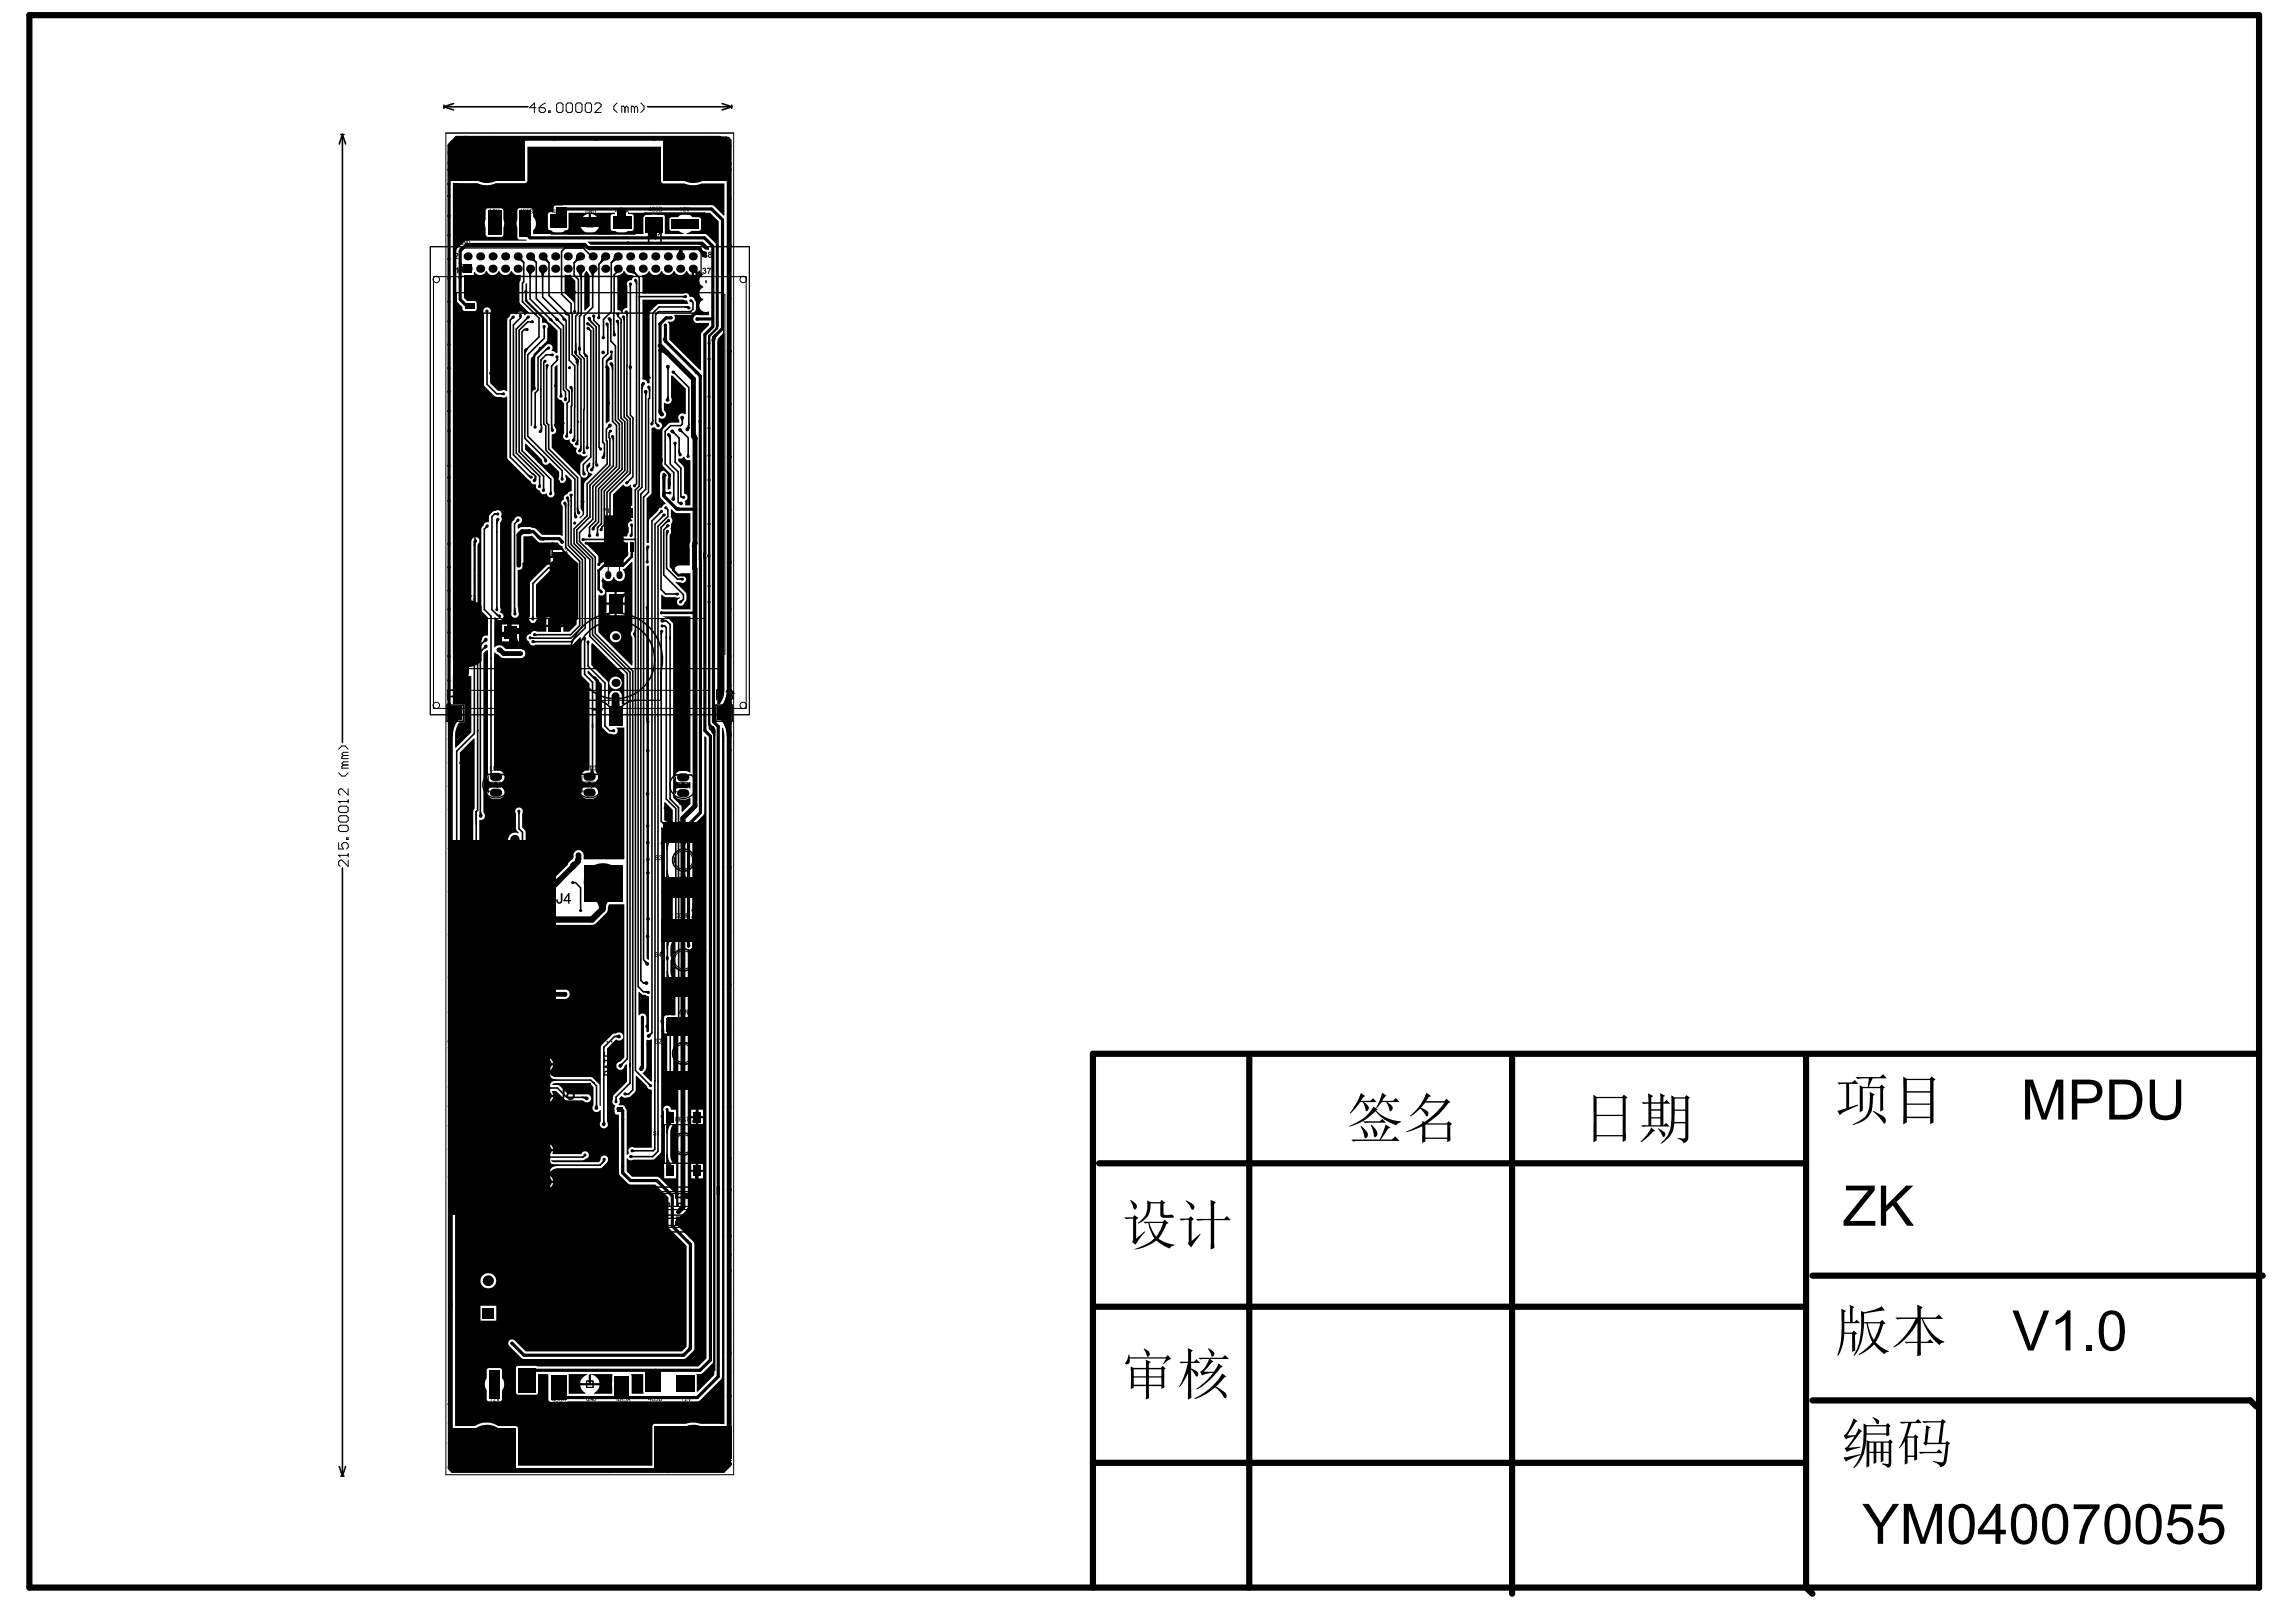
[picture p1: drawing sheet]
<svg xmlns="http://www.w3.org/2000/svg" width="287mm" height="202mm" viewBox="0 0 287 202" stroke-linecap="round" stroke-linejoin="round" font-family="sans-serif">
<g fill="#000">
<path d="M57 33.6l.3-.2v.7h-.2v-.5l-.1 .1zM56.8 31.7l.2-.1 .3 .1v.2l-.3 .3h.3v.1h-.5l.3-.4a.11 .11 0 0 0 0-.2 .11 .11 0 0 0-.2 .1h-.1zM57.5 30.1l.3-.1 .1 .1-.1 .1-.2-.1v.2a.14 .14 0 0 0 0 .2 .14 .14 0 0 0 .2 0l-.1-.2h.2v.3l-.4-.1zM57.9 30h.1l.2 .4v-.4h.1v.6h-.1l-.2-.4v.4h-.1zM61.2 26.2l.1-.1v.6v-.5l-.1 .1zM61.6 26.2l.2-.1 .1 .1v.2l-.2 .2 .2 .1h-.3l.2-.3a.12 .12 0 0 0 .1-.1 .12 .12 0 0 0-.2-.1 .12 .12 0 0 0-.1 .1h-.1zM62 26.1h.1l.1 .5 .1-.5h.1l-.2 .6zM65.8 26.1h.3h-.2v.2h.2v.1l-.1 .3-.2-.1-.1-.1h.1a.13 .13 0 0 0 .2 .1 .13 .13 0 0 0 0-.2 .13 .13 0 0 0-.2 0zM65.8 35.4h.1v2.1l2.5 2.5a.41 .41 0 0 0 .3 .4l1 .9v2.7l-.2 .1a.42 .42 0 0 0-.5-.2l-.1-.1a.47 .47 0 0 0 0-.7 .47 .47 0 0 0-.7 .1l-1.2 1.2-.1 .3v3.9l-.3 .2-.1 .3v4l-.2 .1v-8.4l2.1-2.1v-1.6a.47 .47 0 0 0 0-.6 .47 .47 0 0 0-.6-.2h-.1v-.7l-2-2.1v-2zM69.9 26.1h.3h-.2v.2h.2v.1l-.1 .3-.2-.1-.1-.1h.1a.13 .13 0 0 0 .2 .1 .13 .13 0 0 0 0-.2 .13 .13 0 0 0-.2 0zM70.6 34.4l.7-.1 .2 .4 .4 .4v3.9h-.1h-.1v-1.2l-1.1-1.2zM73.2 33.9h.1l.3 .4 .1 .2v3.7l-.6 .6h-.1v-4.5z"/>
<path d="M73.2 26.2l.2-.1 .2 .2h-.1l-.1-.1h-.1v.3a.11 .11 0 0 0 .1 .2 .11 .11 0 0 0 .1-.2l-.1-.1h.2v.3h-.3l-.1-.2zM73.6 26.1h.1l.2 .5v-.5h.1v.6h-.1l-.2-.4v.4h-.1zM77.8 26h.3l-.2 .1-.1 .1h.2l.1 .2-.1 .2h-.2l-.1-.1h.1a.13 .13 0 0 0 .2 0 .13 .13 0 0 0 0-.2 .13 .13 0 0 0-.2 0zM77.1 34.5l.2-.1a.75 .75 0 0 0 .6-.5h.1a.84 .84 0 0 0 1 .5l.2 .1v.1l-.3 .4a.46 .46 0 0 0-.5 .2 .46 .46 0 0 0 0 .5v2.7a.62 .62 0 0 0-.6 .7h-.1a.48 .48 0 0 0-.5-.4zM82 25.9l.3-.1-.3 .1a.11 .11 0 0 0 0 .1 .11 .11 0 0 0 .2 0l.1 .2-.1 .2h-.2l-.1-.1 .2 .1 .1-.2a.14 .14 0 0 0-.1-.1 .14 .14 0 0 0-.1 0zM82.2 29.3l.4-.4h.1v1.6h-.2v-1.3l-.3 .3zM85 26l.1-.2v.6v-.4h-.1zM85.4 25.9h.3v.2l-.2 .3h.2h-.3l.2-.4a.09 .09 0 0 0 0-.1 .11 .11 0 0 0-.2 .1h-.1zM80.3 37.4h5.1l.5 .2 .1 .3v.1h-3.6l-.3 .1-.9 .9v8.8l-.3 .1a.6 .6 0 0 0-.6-.5zM85.8 25.9h.1l.1 .4 .1-.4h.1l-.2 .5h-.1zM80.3 34.4a.75 .75 0 0 0 .8-.5h.1a.78 .78 0 0 0 .7 .5 .78 .78 0 0 0 .7-.5h.1a.77 .77 0 0 0 .8 .5 .77 .77 0 0 0 .7-.5h.1a.78 .78 0 0 0 .7 .5 .78 .78 0 0 0 .7-.5h.1a.7 .7 0 0 0 .6 .4v-.7h.3l.1 .7a.81 .81 0 0 0 .6-.5h.1l.4 .5a.79 .79 0 0 0-.5 .8 .79 .79 0 0 0 .5 .7v.1a.77 .77 0 0 0-.5 .7 .77 .77 0 0 0 .5 .8v.1a.79 .79 0 0 0-.4 1 .79 .79 0 0 0 1 .4h.1v.5h-1.3a.51 .51 0 0 0-.7 .5 .51 .51 0 0 0 .7 .4h1.3v.3l-1 1v4.6l-.1 .1-3.9-3.9v-1.8l-.1-.3v-.1a.65 .65 0 0 0 .8-.3l.1-.2-.2-.4h2.1a.96 .96 0 0 0 .7-.7v-.8a.85 .85 0 0 0-.8-.7 .47 .47 0 0 0-.3-.5 .47 .47 0 0 0-.5 .1h-5.1zM87.8 33.5l.3-.1 .1 .2-.1 .2 .2 .1-.1 .2-.1 .1h-.2l-.1-.2h.1a.12 .12 0 0 0 .2 .1 .12 .12 0 0 0 0-.2 .12 .12 0 0 0-.1 0v-.1a.1 .1 0 0 0 .1-.1 .1 .1 0 0 0-.1-.1l-.1 .1-.1-.1z"/>
<path d="M87.9 31.5l.3-.1 .1 .1v.2a.12 .12 0 0 0 0 .1 .12 .12 0 0 0 .1 .1l-.1 .3h-.3l-.1-.2 .2 .1 .1-.1v-.1h-.1v-.2a.09 .09 0 0 0 .1 0 .09 .09 0 0 0-.1-.1l-.1 .1-.1-.1zM88.4 33.5h.5l-.3 .7h-.1l.2-.6h-.3zM73.4 30.2h14.4l.8 .8v.2l-.1 .1-.4-.1-.4-.5-.4-.1h-13.5zM78.5 26.6h10.2l1.1 1.1v13.1l-.2 .2h-.1l.1-10.2-.2-.4-1.2-1.1-2.4-.1v-.1l.6-.3h.9l.3-.1v-1.4l-.3-.2h-.8a1.21 1.21 0 0 0-1.8 0h-.8l-.2 .2v1.3v.2h.2a2.58 2.58 0 0 1 1.5 .3v.1h-2.3v-2.2l-.3-.2-1.1-.1-1.1 .1-.2 .2v2.2h-2.5v-.1h.2a.9 .9 0 0 1 .9-.3l.2-.2v-1.7l-.2-.1-.5-.1zM69.3 45.9l.3-.3h.1v3.7a.48 .48 0 0 0 .5 .7l.1 .3 .2 .1v3.8a.48 .48 0 0 0 0 .6 .48 .48 0 0 0 .6 .1h.1a.45 .45 0 0 0 .4 .6 .52 .52 0 0 0 .5 .4v.1a.46 .46 0 0 0 0 .6 .46 .46 0 0 0 .5 .2 .54 .54 0 0 0 .8 .1v.1l-.9 .9v1.2a.5 .5 0 0 0 .7 .6 .5 .5 0 0 0 .1-.9v-.6l.4-.4 .1 .1a.58 .58 0 0 1-.3 .6 .49 .49 0 0 0 .5 .7l.1 .1-1.1 1v4l-.5 .5-.1-.2a.55 .55 0 0 0 .4-.5 .55 .55 0 0 0-.2-.5l-.1-4.1-3.6-3.6v-1.6a.56 .56 0 0 0 .6-.4 .56 .56 0 0 0-.2-.6zM76.3 44h.1l.1 .1v.8v.1a.51 .51 0 0 0-.6 .3 .51 .51 0 0 0 .2 .6l.1 6.7-.4 .3h-.1v-7.9l.6-.6zM83.9 47l.2-.1 1.6 1.7v3.1l-.1 .1a.51 .51 0 0 0-.7 0 .51 .51 0 0 0 0 .7v.3h-1.1l-.3 .1-.7 .8v4.4l1 1.1v1.8l-.3 .2-.1-.1v-1.4a.59 .59 0 0 0 0-.7 .59 .59 0 0 0-.8-.1l-.1 .4v2.7v.2l.7 .7v.1a.58 .58 0 0 0-.5 .4 .44 .44 0 0 0-.5 .4l-1.1 1.1v2.9l-.2 .1-.1-.1v-5.5l.5-.5 .1-.3v-8l.4-.1a.48 .48 0 0 0 .9 0 .48 .48 0 0 0-.4-.7v-.5h.1a.54 .54 0 0 0 .8-.1 .54 .54 0 0 0-.2-.8v-1h.1a.51 .51 0 0 0 .7 .1 .51 .51 0 0 0 .1-.7zM84.8 57.3a.45 .45 0 0 0 .6-.3l.1 .1a.58 .58 0 0 0 .8 .4v5.6h-.6l-.1-.5a.49 .49 0 0 0 .3-.5 .49 .49 0 0 0-.4-.4v-3.2l-.1-.3-.6-.6zM88.6 42.7h.1v47.5l.1 .3 .5 .5v.7h-.1l-.6-.6zM89.8 42.2l.6-.6h.1v44.7a2.81 2.81 0 0 1-.5 1.7h-.4v-45.3zM58.6 74.3h.1l.1 .3 .1-.3h.1l-.1 .4v.2h-.1v-.2zM59.1 74.4l.2-.1 .1 .1v.2v.2l-.1 .1a.11 .11 0 0 1-.2 0 .11 .11 0 0 1 .1-.1 .1 .1 0 0 0 .1 .1 .11 .11 0 0 0 .1-.2 .1 .1 0 0 0-.2 0l.1-.3h-.1l-.1 .1z"/>
<path d="M70.1 68.5l.2 .2 .2-.2h.1l-.2 .3v.3h-.1v-.3zM70.7 68.5h.2l.1 .2-.3 .3h.3v.1h-.4l.2-.3a.11 .11 0 0 0 .1-.2 .11 .11 0 0 0-.2 .1h-.1zM68.7 70.4a2.55 2.55 0 0 1 3.6 0v6.9a2.5 2.5 0 0 1-3.6 0zM75.4 63.5l.2 .2 .1-.2h.1l-.2 .3v.3h-.1v-.3zM75.9 63.6l.2-.1v.6h-.1v-.5l-.1 .1zM76.9 75.6h.4v.1h-.1v.5h-.1v-.5h-.2zM77.4 75.8l.2-.2v.6h-.1v-.5l-.1 .1zM73.2 67.8h5.3v1.6l-.9 .8h-2.2l-.2 .1-.3 .3h-.1v-1l-.1-.3zM76.6 61.8l1.2-1.2h.1a.46 .46 0 0 0 .9-.1l.1 .1v.3l.1 .2v2.1h-2.1v1.7h2.1v.2a.45 .45 0 0 0-.5 .3 .45 .45 0 0 0 .1 .5v.6l-.3 .5h-1.6v-.1a.44 .44 0 0 0-.1-.5zM80.8 70.7h.2h.1v49.2h-.1l-.2-.2zM84.6 71.7l1.7-.1v4.5h-3.4l-.3-.1v-1.7h.1l.5 .3h1.2l.3 .1 .2-.1 .1 .1a.47 .47 0 0 0-.4 .5 .47 .47 0 0 0 .4 .5 .47 .47 0 0 0 .5-.4l.2-.2a1.06 1.06 0 0 0 0-1l-1.3-1.3 .1-.1h.5a.48 .48 0 0 0 .8-.3 .48 .48 0 0 0-.8-.4h-.2l-.2-.3zM56.6 75.7a2.55 2.55 0 0 1 3.6 0v6.9a2.5 2.5 0 0 1-3.6 0z"/>
<path d="M61.2 95.7h.1v.5h.3v.1h-.4zM61.7 95.7h.3v.1h-.2v.1h.2v.1h-.2v.2h.2v.1h-.3zM62.6 95.8l.2-.1v.6h-.1v-.5l-.1 .1zM72.8 95.7h.1v.5h.3h-.4zM73.3 95.7h.3h-.2v.2h.2v.1h-.2v.2h.3h-.4zM73.9 99.8l-.4 .7zM74.2 95.7l.2-.1 .1 .1-.1 .2 .1 .1v.2h-.3v-.1a.11 .11 0 0 0 .2 .1 .11 .11 0 0 0 .1-.2 .1 .1 0 0 0-.2 0v-.1a.1 .1 0 0 0 .1-.1 .1 .1 0 0 0 0-.1 .11 .11 0 0 0-.2 .1zM73.9 99.9h.1l.1 .3v-.3l.1 .3 .1-.3v.6l-.2-.5-.1 .5zM84.4 95.7h.1v.5h.3v.1h-.4zM84.9 95.7h.3v.1h-.2v.1h.2v.1h-.2v.2h.2v.1h-.3zM85.8 95.8l.1-.1 .2 .1v.2l-.2 .2h.2v.1h-.3l.2-.3a.11 .11 0 0 0 0-.2 .11 .11 0 0 0-.2 .1h-.1zM82.8 77h3.5v19.5h-.1a1.35 1.35 0 0 0-1.8 .2 .79 .79 0 0 0 .7 1.2 1.31 1.31 0 0 0 1.1-.2h.1v.8h-.1a1.35 1.35 0 0 0-1.8 .2 .79 .79 0 0 0 .7 1.2 1.31 1.31 0 0 0 1.1-.2h.1v.7l-1 1.1-.1-.1v-.7l-1.1-1v-21.7a1.47 1.47 0 0 0-.7-.8z"/>
<path d="M62 100h.1v.5h.2v-.5h.1v.5l-.1 .1-.3-.1zM62.4 100h.1l.2 .4v-.4h.1v.6h-.1l-.2-.5v.5h-.1zM70.1 111.6h.2v1.1l-.3 .2h-.3l-.2-.2v-.3h.2v.2a.18 .18 0 0 0 .3 .1 .18 .18 0 0 0 .1-.2zM72.6 117.3l.4-.1-.1 .1a.18 .18 0 0 0-.2 .2 .18 .18 0 0 0 .3 .2h.3a.18 .18 0 0 0 .1-.3 .18 .18 0 0 0-.2-.1v-.1l.4 .1v.3l-.1 .2-.4 .1-.4-.1-.2-.2zM73.1 99.9h.1l.1 .4v-.4h.1v.6v-.5l-.1 .5-.2-.5v.5zM72.6 119.5l.4 .3 .6-.3v.2l-.5 .2 .5 .1v.2h-1v-.2h.4l-.4-.3zM81.9 119l.2-.1 .1 .2h-.2l.2 .3-.1 .2-.2-.1-.1-.1 .2 .1 .1-.1-.2-.2zM81.9 106.9l.2-.1 .2 .2h-.3l.2 .2 .1 .2-.3 .1-.1-.2h.1a.11 .11 0 0 0 .1 .1 .11 .11 0 0 0 .1-.2 .11 .11 0 0 0-.2 0l-.1-.1zM82.4 106.9l.1-.1 .2 .1-.1 .2 .1 .1v.2l-.2 .1-.2-.2h.1a.11 .11 0 0 0 .2 .1 .1 .1 0 0 0 0-.2 .1 .1 0 0 0-.1 0l.1-.2a.1 .1 0 0 0-.1-.1 .1 .1 0 0 0-.1 .1h-.1zM83 100.2h.1l1 1v2h-.4l-.3-.5-.4-.3zM84.8 102.1h.1v.5l.2-.1v-.4v.5l-.2 .1-.1-.1zM85.3 114.1l.1 .4v-.4h.1l.1 .4v-.4h.1l-.1 .6-.1-.5-.1 .5h-.1z"/>
<path d="M85.4 100v.5l.3 .1h-.3zM85.8 114.1l.2 .4v-.4h.1v.6h-.1l-.2-.5v.5zM85.8 100h.1l.1 .4 .1-.4h.1v.6l-.1-.5-.1 .5-.1-.5v.5h-.1zM70.3 135.8h.3l-.1 1.4-.3 .2h-.3l-.2-.3-.1-.3h.3v.1a.22 .22 0 0 0 .2 .3 .22 .22 0 0 0 .2-.3zM70.3 125.8h.3v1.2a.47 .47 0 0 1-.5 .4 .47 .47 0 0 1-.5-.5v-.2h.3v.2a.22 .22 0 0 0 .2 .3 .22 .22 0 0 0 .2-.3zM71 125.8h.7v.2h-.6l-.1 .4h.5l.3 .4-.1 .3-.3 .3h-.3l-.2-.1-.2-.3 .3-.1a.31 .31 0 0 0 .5 .1 .31 .31 0 0 0-.2-.5l-.3 .2-.2-.1zM72.5 122.9h1.1v.2h-.8l.1 .1h-.1zM73 121.1h.1v.7h-.1zM72.6 125l.9 .1 .1 .1v.4l-.2 .1h-.8v-.2h.8l.1-.1-.1-.2h-.8zM72.6 124.4l.1-.1h.2l.6 .4v-.5h.1v.7l-.7-.5-.2 .1v.2l.2 .1-.1 .1-.2-.2zM72.6 133.6h1v.1h-.6l.6 .2v.1l-.6 .1h.6v.2h-1v-.3l.6-.1-.6-.1zM72.6 131.3h.1v.4h.3v-.4h.1v.4h.4v-.4h.1v.6h-1z"/>
<path d="M72.6 131h.9v-.5h.1v.6h-1zM72.6 127.3h1v.2h-.6l.6 .1v.1l-.6 .2h.6v.1h-1v-.2l.6-.1-.6-.1zM72.6 121.9l1 .3v.2l-.9-.4v.5h-.1zM72.6 120.3l.9 .5v-.5h.1v.7h-.1l-.8-.5v.5h-.1zM73.9 132.1l1.1 .3v.1l-1.1 .3v-.2l.8-.2-.8-.2zM73.9 129.7l1.1 .3v.2l-1.1 .3v-.2l.8-.2-.8-.2zM73.9 129.2h1.1v.2h-.9l.2 .2h-.2zM73.9 132.9h.2v.5h.2v-.5h.2v.5h.3v-.5h.2v.6h-1.1zM74.8 128.6h.2v.2h-.2zM75.5 132.2h.1v.2h.9v.2h-.9v.2h-.1zM75.5 126.9h1v.2h-.8l.1 .2h-.1zM75.9 125.1h.2v.7h-.2z"/>
<path d="M75.9 122.8h.2v.7h-.2zM75.5 128.4l.2-.1h.2l.5 .4v-.4h.1v.6l-.8-.5-.1 .1 .2 .3-.1 .1-.2-.1zM75.5 131.4h.1v.4h.3v-.3h.2v.3h.3v-.4h.1v.6h-1zM75.5 125.9l1 .4v.1l-.9-.4v.6h-.1zM79.8 123.9h.1a.73 .73 0 0 0 .8 .4l.4 .2v4.4l-.2 .1-.1-.1v-1.8a.47 .47 0 0 0-.4-.5 .47 .47 0 0 0-.5 .3l-.1-.1zM79.5 134.4h.1l1.3 1.3a.59 .59 0 0 0 .6 .5v7.2h-2.2a.47 .47 0 0 0-.7 0 .47 .47 0 0 0 0 .7l-.3 .2v-5.7l-.4-.5-.7-.1a.68 .68 0 0 0 .2-.8l.2-.3 .1 .1a1.01 1.01 0 0 0 1.1 0l.6-.7zM80.8 129.9h.7v5.2l-.1 .1-1.1-1.2a.94 .94 0 0 0 .5-.7zM81.9 129.8a.18 .18 0 0 1 .2 0 .18 .18 0 0 1 .1 .1l-.2-.1a.13 .13 0 0 0 0 .2 .13 .13 0 0 0 .2 .1l.1 .1-.1 .1h-.3v-.1h.1a.1 .1 0 0 0 .1 .1 .1 .1 0 0 0 .1-.1 .11 .11 0 0 0-.2-.1l-.1-.1zM82.4 129.8h.2h.1v.2l-.3 .3h.3v.1h-.4l.2-.3a.11 .11 0 0 0 .1-.1 .11 .11 0 0 0-.1-.1 .11 .11 0 0 0-.1 0h-.1zM84.1 117.6l.3-.1v4.8h-.3a3.1 3.1 0 0 1-.3-2.3 .44 .44 0 0 0 0-.6 2.62 2.62 0 0 1 .3-1.8zM84.7 126.1h.2v.4l.1-.4h.1v.6v-.4l-.1 .4-.2-.4v.4h-.1zM85.2 126.1h.3l-.2 .1v.1h.2v.1h-.2v.2h.2v.1h-.3z"/>
<path d="M85.3 139.6l.2-.1 .2 .2h-.1a.09 .09 0 0 0-.1-.1 .09 .09 0 0 0-.1 .1l.3 .2v.1l-.2 .1h-.2v-.2l.1 .1a.12 .12 0 0 0 .2 0 .12 .12 0 0 0 0-.1 .12 .12 0 0 0-.2-.1l-.1-.1zM85.6 126.1h.1l.2 .4v-.4h.1v.6h-.1l-.2-.4v.4h-.1zM85.8 139.5h.3l-.1 .1v.5h-.1v-.5zM86.1 126.1h.1v.4a.1 .1 0 0 0 .1 .1 .1 .1 0 0 0 .1-.1v-.4v.5l-.1 .1-.2-.1zM253.1 134.9h1l1.4 4.3 1.5-4.3h.9v5h-.7v-4.2l-1.4 4.2h-.6l-1.5-4.3v4.3h-.6zM268.7 134.9h.6v2.9a1.35 1.35 0 0 0 .6 1.4 1.52 1.52 0 0 0 1.9-.4l.1-.9v-3h.7v2.9a1.8 1.8 0 0 1-1.7 2.1l-.3 .1a1.78 1.78 0 0 1-1.9-2.1zM57.9 158.1h.2l.2 .1-.1 .1-.1-.1h-.1l.3 .3-.1 .2-.3-.1v-.1l.2 .1 .1-.1-.3-.2zM58.9 158.2l.2-.1v.6h-.1v-.5l-.1 .1zM70.3 146.2h.3l-.1 1.4-.2 .2h-.4l-.2-.3-.1-.3h.3v.1a.22 .22 0 0 0 .3 .3 .22 .22 0 0 0 .1-.3zM70.8 146.2h1v.2l-.3 .5-.2 .9h-.3l.6-1.4h-.8zM81.7 141.4l.2-.1 .1 .1h-.2v.1l.2 .1v.2l-.3 .1-.1-.2h.1a.1 .1 0 0 0 .1 .1 .1 .1 0 0 0 .1-.1l-.2-.2zM82.1 141.4l.2-.1v.6v-.5l-.2 .1z"/>
<path d="M84.4 139.5h.1l.2 .5v-.5h.1v.6h-.1l-.2-.4v.4h-.1zM230.7 148.1h3.6v.6l-3.1 3.8h3.2v.6h-4v-.6l3.1-3.8h-2.8zM235.1 148.1h.6v2.5l2.5-2.5h.9l-2.1 2.1 2.2 2.9h-.9l-1.8-2.5-.8 .8v1.7h-.6zM61.2 174.6l.2-.1v.6l-.1-.5zM61.6 174.6l.1-.1h.3v.2l-.3 .3 .3 .1h-.4l.3-.4v-.2l-.2 .1zM62 174.5h.1l.2 .4 .1-.4h.1l-.2 .6h-.1zM65.8 174.5h.3v.1h-.2v.1l.2 .1v.2l-.2 .1-.1-.1v-.1a.13 .13 0 0 0 .2 .1 .13 .13 0 0 0 0-.2 .13 .13 0 0 0-.2 0zM69.9 174.5h.3l-.2 .1v.1h.2v.3l-.2 .1-.1-.1a.13 .13 0 0 0 .2 0 .13 .13 0 0 0 0-.2 .13 .13 0 0 0-.2 0zM73.3 174.5l.2-.1 .1 .2h-.1v-.1h-.1l-.1 .3a.11 .11 0 0 0 .1 .2 .11 .11 0 0 0 .1-.1l.1-.1h-.2v-.1h.2v.3h-.3zM73.7 174.4h.1l.2 .5v-.5h.1v.6h-.1l-.2-.4v.4h-.1zM78 174.5h.3l-.2 .1-.1 .1h.2l.1 .2-.1 .2h-.2l-.1-.2h.1a.13 .13 0 0 0 .2 .1 .13 .13 0 0 0 0-.2 .13 .13 0 0 0-.2 0zM78.9 171.7h1.5v2.4h-1.5v-2.2z"/>
<path d="M82 174.5l.3-.1-.3 .1v.2h.2l.1 .1-.2 .2h-.2v-.1h.1a.13 .13 0 0 0 .1 0 .13 .13 0 0 0 0-.2 .13 .13 0 0 0-.1 .1zM85.2 174.6l.1-.2v.6v-.4zM85.6 174.5h.3v.2l-.3 .3h.3h-.4l.3-.3a.14 .14 0 0 0 0-.2 .16 .16 0 0 0-.3 .1zM86 174.4l.2 .5 .1-.5h.1l-.2 .7zM87 171.7h.5l.3-.2 1.4-1.4 .1 .1v1.6l-2.1 2.1-.1-.1v-1.9zM236.9 164.6h2.7v-1.6l.7 .3-.3 .3v1h1.9l.4-.4 .5 .6h-2.5a5.6 5.6 0 0 0 2.7 2.8v.1l-.4 .1-.2 .2a6.6 6.6 0 0 1-2.2-3.2h-.2v2.8h.9l.3-.3 .5 .5h-1.7l.1 1.5-.5 .2v-1.7h-1.4l-.2-.2h1.6v-2.4a7.9 7.9 0 0 1-3 3.2v-.2a8.4 8.4 0 0 0 2.8-3.4h-1.8l-.5 .1zM251.5 163.7h.7l1.6 4.5 1.6-4.5h.7l-2 5h-.7zM256.9 165v-.1a2.8 2.8 0 0 0 1.5-1.2h.3v5h-.6v-3.9l-.6 .5-.6 .3zM260.7 168h.7v.7h-.7zM232.7 187.9h.8l1.5 2.3 1.6-2.3h.7l-2 2.9v2.1h-.6v-2.1zM237.9 187.9h1l1.4 4.3 1.5-4.3h.9v5h-.7v-4.2l-1.4 4.2h-.6l-1.4-4.3v4.3h-.7zM259.1 187.9h3.3v.5l-.8 1.1-.6 1.2-.4 1.1-.1 1.1h-.7l.1-.7a8 8 0 0 1 .8-2.4l.9-1.3h-2.5z"/>
<path d="M271.4 187.9h2.5v.6h-2l-.3 1.4a1.61 1.61 0 0 1 2.1 .2 1.61 1.61 0 0 1 .1 2.1 1.68 1.68 0 0 1-1.6 .7 1.68 1.68 0 0 1-1.4-1.1v-.2l.6-.1a1.02 1.02 0 0 0 1.1 1 1.02 1.02 0 0 0 .9-1.1 1.09 1.09 0 0 0-.6-1.2 1.09 1.09 0 0 0-1.3 .4l-.6-.1zM275.3 187.9h2.5v.6h-2.1l-.2 1.4a1.61 1.61 0 0 1 2.1 .1 1.61 1.61 0 0 1 .2 2.1 1.66 1.66 0 0 1-1.6 .9 1.66 1.66 0 0 1-1.5-1.2v-.2l.6-.1a1.03 1.03 0 0 0 1.2 .9 1.03 1.03 0 0 0 .8-1.2 1.08 1.08 0 0 0-.7-1 1.08 1.08 0 0 0-1.2 .4l-.6-.1z"/>
<path d="M58.4 30h.3v.1l.1 .3-.2 .2h-.2zM58.5 30.1v.4l.2-.1v-.2z"/>
<path d="M65.2 26.1v.4h.1l-.1 .2-.1-.2h-.2zM65.1 26.2l-.2 .3h.2z"/>
<path d="M65.4 26.1h.3l-.1 .3h.1v.2l-.1 .1-.3-.1 .1-.2zM65.4 26.5a.12 .12 0 0 0 .2 0 .12 .12 0 0 0-.2 0zM65.4 26.2a.1 .1 0 0 0 .2 0 .1 .1 0 0 0-.2 0z"/>
<path d="M66.2 26.1h.4v.2l-.1 .1 .1 .1v.1l-.4 .1zM66.3 26.1v.2h.2v-.1zM66.3 26.4v.2h.2v-.2z"/>
<path d="M69.2 26.1l.1 .4h.1l-.1 .2-.1-.2h-.3zM69.2 26.2l-.2 .3h.2z"/>
<path d="M69.4 26.1h.4l-.1 .3h.1v.2l-.1 .1-.3-.1 .1-.2zM69.5 26.5a.12 .12 0 0 0 .2 0 .12 .12 0 0 0-.2 0zM69.5 26.2a.1 .1 0 0 0 .2 0 .1 .1 0 0 0-.2 0z"/>
<path d="M70.5 26.1l.2 .6h-.1v-.2h-.2v.2h-.1zM70.5 26.2l-.1 .2h.2z"/>
<path d="M74.1 26.1h.2l.1 .2v.2l-.1 .2h-.2zM74.2 26.2v.5h.1l.1-.3-.1-.2z"/>
<path d="M71.1 26.6h5.8v.1l-.4 .1-.2 .1v1.7l.2 .2a.74 .74 0 0 1 .7 .3h.3v.1h-3.6v-.1a1.28 1.28 0 0 0 1-1h-2.4a1.28 1.28 0 0 0 1 1v.1h-3.6v-.1l.7-.3 .3-.1 .1-.1zM73.9 26.7v1.1h1a1.26 1.26 0 0 0-1-1.1zM72.9 27.1l-.3 .4-.1 .3h1.1v-1.1l-.4 .1z"/>
<path d="M77.1 26l.1 .4v.2l-.1-.1h-.3zM77.1 26.1l-.2 .3h.2z"/>
<path d="M77.3 26.1h.3v.2l.1 .1v.1l-.1 .1-.3-.1 .1-.2zM77.4 26.5a.12 .12 0 0 0 .2 0 .12 .12 0 0 0-.2 0zM77.4 26.2a.1 .1 0 0 0 .2 0 .1 .1 0 0 0-.2 0z"/>
<path d="M78.3 26h.1l.2 .6h-.1v-.2h-.2v.2h-.1zM78.4 26.2l-.1 .2h.1z"/>
<path d="M81.3 25.8v.4h.1l-.1 .2v-.1h-.3zM81.3 26l-.2 .2h.2z"/>
<path d="M81.5 25.9l.1-.1 .2 .1-.1 .2 .1 .1v.1l-.1 .1-.2-.1 .1-.2zM81.5 26.2a.15 .15 0 0 0 .3 0 .15 .15 0 0 0-.3 0zM81.6 26a.09 .09 0 0 0 .1 0 .09 .09 0 0 0-.1 0z"/>
<path d="M81 28.9l.6 .1 .2 .1 .1 .2-.1 .5-.6 .1v.6h-.2zM81.2 29.1v.6h.2a.3 .3 0 0 0 .3-.3 .3 .3 0 0 0-.3-.3z"/>
<path d="M56.6 22.9h3.1l.3 .1a2.82 2.82 0 0 0 2-.1h3.6l.2-.1 .1-.2v-4.3h16.7v4.4l.3 .2h2.6l.3 .1a2.73 2.73 0 0 0 1.9-.1h2.8v4h-.1l-1.1-1.1-.4-.2-19.4 .1-.3 .1v.7h-.6l-.1 .2v1.8l.1 .2 .2 .1 .5 .3h.3v.1h-3v-.4a1.19 1.19 0 0 0 0-1.7v-.8l-.1-.3h-1.6l-.2 .2v1.3l-.1 .4 .1 .5v1.4l.2 .1h.9v.2h-7.5l-.3 .1-.9 1v6.4l.7 .8v.3l.2 .1 1.3 .1 .2-.1a1.53 1.53 0 0 0 0-1.1l-.2-.1h-.9l-.4-.4v-2.8h1.2v-.4h.1a.78 .78 0 0 0 .8 .4 .78 .78 0 0 0 .6-.5l.2 .1a.78 .78 0 0 0 .7 .4 .78 .78 0 0 0 .7-.5l.2 .1a.78 .78 0 0 0 .7 .4 .78 .78 0 0 0 .7-.5h.1v.1a.77 .77 0 0 0 1 .3l.1 .1v.6l-.2 .4v2.4l1.2 1.2-.4 .3-.1 .1h-.1v-.2a.47 .47 0 0 0-.5-.3 .47 .47 0 0 0-.4 .4h-.1a.47 .47 0 0 0-.5-.2 .47 .47 0 0 0-.3 .4l-.2 .2-.1 .3v8.8l-.5-.1-.7 .1-1-.9v-8.8a.47 .47 0 0 0 0-.6 .47 .47 0 0 0-.7 0 .47 .47 0 0 0 0 .6v9.1l1.4 1.4 1 .1 .5-.1v7.7l2.6 2.6 .3 .2v.1a.47 .47 0 0 0 .7 .3v.1a.5 .5 0 0 0 .5 .7 .48 .48 0 0 0 .2 .4 .48 .48 0 0 0 .6-.1l.1 .3a.47 .47 0 0 0 .7 .2 .47 .47 0 0 0 .1-.7v-1.7l-3.6-3.6v-.6l.1-.1 2 2.1a.5 .5 0 0 0 .3 .5 .5 .5 0 0 0 .6-.2h.1l1.2 1.1-.1 .8a.48 .48 0 0 0 .5 .6 .48 .48 0 0 0 .4-.7v-.3l.7 .7v1.3v.1a.46 .46 0 0 0-.5 .3 .5 .5 0 0 0-.4 .7 .51 .51 0 0 0-.2 .9v3.6l-.1 .1-.3-.2h-2.2l-.7-.7-.7-.2h-1.2l-.3 .2-.1-.1v-.4l.3-.2a.47 .47 0 0 0 .1-.8 .47 .47 0 0 0-.8 .3l-.3 .3-.1 .2v11.1a.48 .48 0 0 0 .5 .7 .48 .48 0 0 0 .4-.8l-.1-5.2a.66 .66 0 0 0 .7-.6v-3.5l1.1-.2 .9 .9h2.3l.2 .3 .4 .2 .1 .3v.1h.1v.2l.1-.1 1.5 1.5v7.7l-.9 .9h-.8v-.6h-2.1v.6h-1.2a.46 .46 0 0 0-.8 .3 .47 .47 0 0 0-.5 .4 .47 .47 0 0 0 .3 .5l.1 .2a.44 .44 0 0 0 .7 .2h4.6l1-.9h.1l.1 .4v4.4l1 1v10.4l-.1 .4h-.2a.79 .79 0 0 0-.8 .8 .79 .79 0 0 0 .8 .8 .98 .98 0 0 0 1.3-.8l-.1-.4-.2-.3v-11.1l-.1-.2-.9-.9v-.3h.1l1.7 1.7v5.3l.7 .8 .6 .1a.5 .5 0 0 0 .6-.1 .5 .5 0 0 0 0-.7h.9v16.4h-5.1a.87 .87 0 0 0-.3-1 .68 .68 0 0 0-.7 .1 .68 .68 0 0 0-.2 .7l-.1 .3-.5 .3-.1 .3-1.8 1.7a.71 .71 0 0 1-.8 .2 .98 .98 0 0 0 .8-.8 .98 .98 0 0 0-.4-1l-.1-.5v-1.9l-.1-.3a.47 .47 0 0 0-.8-.3 .47 .47 0 0 0 .1 .8v1.7l-.2 .6a.94 .94 0 0 0 .2 1.6v.1l-.6 .2v-.2a1.03 1.03 0 0 0-1.6-.8v-.3h1.5v-1.7h-1.5v-3.1l-.1-.3-.3-.3v-1.8a.48 .48 0 0 0-.4-.7 .48 .48 0 0 0-.4 .7v1.9l.3 .5v.1l-.2-.1a.86 .86 0 0 0-1.1 .9 1.36 1.36 0 0 0 .3 1.4 .85 .85 0 0 0 1 .1h.1v2.8l.1 .3 .3 .3a1.19 1.19 0 0 0 1 1.1v.1h-.2a.93 .93 0 0 0-.7 1 .93 .93 0 0 0 .9 .8v.1l-.2 .1a.94 .94 0 0 0-.4 1.5 .94 .94 0 0 0 1.5-.2 .94 .94 0 0 0-.9-1.4v-.1h.3a1.03 1.03 0 0 0 .7-1l.3-.1 .7 .1v.1a.94 .94 0 0 0-.9 1 .94 .94 0 0 0 .9 .9v.1l-.2 .1a.93 .93 0 0 0-.5 1.5v.5l-.8 .9h-1.6l-.1-.2a.86 .86 0 0 0-1-.4 .86 .86 0 0 0-.6 .9v1a.87 .87 0 0 0 .8 .6 .87 .87 0 0 0 .9-.6h1.9l.3-.1 1.5-1.5 .1-.3v-.7l5.2-.1 .3-.1 1.3-1.3 .1-.3 .2-.8h1.9v19.1l-.5 .5a.51 .51 0 0 0-.5 .6 .51 .51 0 0 0 .5 .5 .51 .51 0 0 0 .5-.5l.3-.2h.1v2.2l-1.7 1.6-.1 .6a.59 .59 0 0 0 .3 .8 .92 .92 0 0 0 .1 1l.3 .1 .1 7.4 1.2 1.2 3.3 .1 1.6 1.6 .1 3.8 2.2 2.2v12.6l-.6 .6h-19.5l-1.4-1.3a.48 .48 0 0 0-.7 0 .48 .48 0 0 0 0 .6l1.6 1.5 .3 .2h19.9l.4-.2 .9-1 .1-13.1-.2-.4-2.1-2.1v-1l.6-.1 .8-.8v-.3v-32.1h.1a.54 .54 0 0 0 .5-.8v-.4h.5v-1.9h-.5v-3.9h.5v-1.8h-.5v-4.9h.5v-1.8h-.3v-.1l1.2-1.2 .1-.4v-9.5h.1l.2 .2v77.5l-1 1h-22.7l-.1 .2v3.1l.1 .2h2.4h.2v-.2v-2.3h1.3v3.2l.2 .2h18.4l.4-.2 2.7-2.7v-81.3h.1l.2 1v86l-3.1-.1a2.71 2.71 0 0 0-1.7 .1h-3.9l-.2 .1-.1 .2v4.9h-16.8v-4.8l-.2-.1h-2.2l-.3-.2a2.62 2.62 0 0 0-2.6 .2h-2.5v-47.4h1.4l.3 .2h.3h.4l.3-.2 .1 .1-.1 .3a1.65 1.65 0 0 0 1.2 1.9 1.65 1.65 0 0 0 2-1.1 1.65 1.65 0 0 0-1-2.1 1.64 1.64 0 0 0 1.1-2.4 1.64 1.64 0 0 0-2.7-.3 1.64 1.64 0 0 0 .5 2.6v.1l-.7 .5-.1-.1a.98 .98 0 0 0-.5-1 .98 .98 0 0 0-1.1 .1h-1.4v-4.7h1.6l1-.8 .1-1 .1-4.6a.91 .91 0 0 0 .2-1 .91 .91 0 0 0-.9-.6v-.1h-.8v.4l-.2 .3v.1a.89 .89 0 0 0 .3 .9l-.1 4.5v-3.2l-.2-.3-.5-.6v-1.6l.5 .2v-1.7l-.5 .1v-.5v-.1a.87 .87 0 0 0 1.2-.1 .87 .87 0 0 0 0-1.2 .87 .87 0 0 0-1.2 0v-.1v-4.6l.5 .2v-1.7l-.5 .1v-.5v-.1a.88 .88 0 0 0 1.2-.1 .88 .88 0 0 0 0-1.2 .88 .88 0 0 0-1.2 0v-.1v-11.7l1.7-1.8 .1 .1v8.8l-.2 .3v9.7a.51 .51 0 0 0 0 .7 .51 .51 0 0 0 .7 0 .51 .51 0 0 0 .1-.7v-3.3h.2a1.57 1.57 0 0 0 2.3 .3 1.57 1.57 0 0 0-.1-2.4 1.57 1.57 0 0 0-2.3 .5h-.1v-3.7l.2-.1a.56 .56 0 0 0 .5-.3 .56 .56 0 0 0-.2-.6v-19.9l.5-.4 .1 .1v15.4a.84 .84 0 0 0 .7 1.1 .98 .98 0 0 0 1.3-.7 .81 .81 0 0 0-.7-.8h-.6l.1-14.8 .4 .3a.9 .9 0 0 0 .7 .4h2.3a.58 .58 0 0 0 .4-.6 .58 .58 0 0 0-.5-.5h-1.9l-.3-.3a.74 .74 0 0 0-1 .1h-.1v-3.8h.1l.1 .2a.49 .49 0 0 0 .9-.1 .49 .49 0 0 0-.4-.7 .53 .53 0 0 0 0-.6v-10.5l.2-.5-.1-.4 .1-.1a.47 .47 0 0 0-.2-.6 .47 .47 0 0 0-.6 0l-.3 .1-.5 .5v.8l-.1 .1a.46 .46 0 0 0-.6 .3l-.3 .5v10l.2 .3 .7 .7v2.3h-.1a.5 .5 0 0 0-.7 .5l-.4 .4h-.1v-12.3a.51 .51 0 0 0-.1-.9 .51 .51 0 0 0-.7 .6v8.6l-.1 .1a.87 .87 0 0 0-1.3 .8 .87 .87 0 0 0 1.3 .7l.1 .1v2.3l-.1 .1-.2-.1a.87 .87 0 0 0-1.1 .9 .87 .87 0 0 0 1.3 .7h.1v.5h-.3v2.1h.3v7l-1.9 1.9h-.1a4.2 4.2 0 0 1 .5-3.2h.6v-2.2h-1.4v-3.5h1.7v-2.1h-1.7zM60.8 26.1l-.1 .2v1.1l-.1 .5 .1 1.5 .3 .2h1.7l.2-.3v-.9l.1-.5-.1-.5v-1.2l-.3-.2h-1.6zM68.8 68.7v.7h1.5v-.7zM68.8 69.7v.8l-.5 .1-2.1 2.1v4.3a.49 .49 0 0 0 .1 .7 .49 .49 0 0 0 .6 0 .49 .49 0 0 0 .1-.7v-4l1.7-1.7a.53 .53 0 0 0 .8-.1 .53 .53 0 0 0-.1-.8h.9v-.7zM69.6 71.9a.86 .86 0 0 0 1.7 0 .86 .86 0 0 0-1.7 0zM69.6 75.8a.86 .86 0 0 0 1.7 0 .86 .86 0 0 0-1.7 0zM69.5 77.1v.9h.9v-.9zM68.3 77.1v.9h.9v-.9zM63.9 78v.9h1v-.9zM62.8 78v.9h.9v-.9zM63.9 79.2v.9h1v-.9zM62.8 79.2v.9h.9v-.9zM72.9 98.5a.78 .78 0 0 0-.2 .8 .78 .78 0 0 0 .7 .5 .98 .98 0 0 0 1.3-.8 .81 .81 0 0 0-.7-.8 1.08 1.08 0 0 0-1.1 .3zM61.2 98.5a.78 .78 0 0 0-.2 .8 .78 .78 0 0 0 .7 .5 .98 .98 0 0 0 1.3-.8 .81 .81 0 0 0-.7-.8 1.07 1.07 0 0 0-1.1 .3zM87.3 103.2v.8h.6v-.8zM87.3 104.2v.8h.6v-.8zM58.2 107.6v.7h.8l-.1-.1a.82 .82 0 0 0-.7-.6zM58.2 108.5v.8h.1a.82 .82 0 0 0 .7-.8zM87.3 109.9v.8h.6v-.8zM87.3 110.9v.8h.6v-.8zM58.2 115.6v.7h.8l-.1-.1a.82 .82 0 0 0-.7-.6zM87.3 115.6v.8h.6v-.8zM59.8 115.9a1.57 1.57 0 0 0 3.1 0 1.57 1.57 0 0 0-3.1 0zM87.3 116.7v.8h.6v-.8zM66.5 119.6v.7h.8v-.7zM65.6 119.6v.7h.7v-.7zM59.8 119.4a1.65 1.65 0 0 0 3.3 0 1.65 1.65 0 0 0-3.3 0zM68.5 120.6v.7h.7v-.1a.89 .89 0 0 0-.7-.6zM67.8 120.8l-.2 .5h.7v-.7zM66.5 120.6v.7h.8v-.7zM65.6 120.6v.7h.7v-.7zM68.5 121.6v.7l.1-.1a.84 .84 0 0 0 .6-.6zM67.6 121.6a.83 .83 0 0 0 .7 .7v-.7zM87.3 122.3v.8h.6v-.8zM86.4 122.3v.8h.6v-.8zM65.5 122.4a.9 .9 0 0 0 1.8 0 .9 .9 0 0 0-1.8 0zM87.3 123.4v.8h.6v-.8zM86.4 123.4v.8h.6v-.8zM67.8 122.8a.89 .89 0 0 0-.2 1 .89 .89 0 0 0 .9 .5l.1 .1v.1a.87 .87 0 0 0-1.1 .9 .87 .87 0 0 0 1.2 .8 .87 .87 0 0 0 .4-1.3v-.1h1.5a.58 .58 0 0 0 .6-.6 .58 .58 0 0 0-.7-.5h-1l-.2-.2a.94 .94 0 0 0-1.1-.9zM65.5 124.4a.9 .9 0 0 0 1.8 0 .9 .9 0 0 0-1.8 0zM65.5 126.4a.9 .9 0 0 0 1.8 0 .9 .9 0 0 0-1.8 0zM87.3 127.3v.8h.6v-.8zM86.4 127.3v.8h.6v-.8zM67.5 127.3a.9 .9 0 0 0 1.8 0 .9 .9 0 0 0-1.8 0zM87.3 128.4v.8h.6v-.8zM86.4 128.4v.8h.6v-.8zM65.7 135.3a.89 .89 0 0 0 .1 1.3 .89 .89 0 0 0 1.3-.2l.5-.1-.2 .5h1.7l-.1-.5h.5l1.2 1.2h2.2a.53 .53 0 0 0 .6 .2 .53 .53 0 0 0 .3-.6 .53 .53 0 0 0-.6-.4h-2.2l-1.2-1.1h-.8v-.1l.4-.2h4.3l.5 .5v2.3a.51 .51 0 0 0 0 .7 .51 .51 0 0 0 .8-.1h.1v1.4a.52 .52 0 0 0 0 .7 .52 .52 0 0 0 .7 0 .52 .52 0 0 0 .1-.7v-9.1l1.1-1.1a.52 .52 0 0 0 .7 0 .52 .52 0 0 0 .1-.7 .52 .52 0 0 0-.8-.1l-.4 .1-1.4 1.4-.1 .2v7.4l-.2-.1v-2.6l-.9-.9h-4.6l-.4-.2a.88 .88 0 0 0-1.2-.2 .88 .88 0 0 0-.2 1.3v.1h-.2l-.3-.2a.96 .96 0 0 0-1.4-.1zM68.4 132.1v.7h.7v-.1a.83 .83 0 0 0-.7-.6zM67.7 132.3l-.3 .5h.7v-.7zM68.4 133.1v.7h.1a.84 .84 0 0 0 .6-.7zM67.4 133.1a.79 .79 0 0 0 .7 .7v-.7zM65.4 133.9a.9 .9 0 0 0 1.8 0 .9 .9 0 0 0-1.8 0zM87.3 134v.8h.6v-.8zM86.4 134v.8h.6v-.8zM87.3 135.1v.8h.6v-.8zM86.4 135.1v.8h.6v-.8zM68.4 137.1v.7l.1-.1a.84 .84 0 0 0 .6-.6zM67.4 137.1a.79 .79 0 0 0 .7 .7v-.7zM65.4 137.9a.9 .9 0 0 0 1.8 0 .9 .9 0 0 0-1.8 0zM87.3 138.6v.8h.6v-.8zM86.4 138.6v.8h.6v-.8zM87.3 139.7v.8h.6v-.8zM86.4 139.7v.8h.6v-.8zM68.4 142.8v.8h.7v-.1a.83 .83 0 0 0-.7-.7zM67.7 143.1l-.3 .5h.7v-.8zM60.1 138.2a1.61 1.61 0 0 0 .2 2.5v.1a1.65 1.65 0 0 0-.3 2.5 1.65 1.65 0 0 0 2.4 0 1.65 1.65 0 0 0-.3-2.5 1.79 1.79 0 0 0 .5-2.3 1.62 1.62 0 0 0-2.5-.3zM65.7 144.1a.86 .86 0 0 0-.2 1 .86 .86 0 0 0 .9 .4v.1a.57 .57 0 0 1-.6 .3 .87 .87 0 0 0 .1 1.5 .87 .87 0 0 0 1.3-.8 .58 .58 0 0 1 .2-.7 .95 .95 0 0 0 .8 .6 .95 .95 0 0 0 .9-.4l.5-.2h5.4a2.01 2.01 0 0 0 1-1.1 .49 .49 0 0 0-.6-.4 .49 .49 0 0 0-.4 .6l-.2 .2h-5.1a.85 .85 0 0 1-.8-.1v-.1h4l.3-.2a.47 .47 0 0 0 .3-.8 .47 .47 0 0 0-.8 .2h-3.6l-.1-.1 .1-.3h-1.7l.3 .6-.5 .4h-.1a.86 .86 0 0 0-.4-.9 .86 .86 0 0 0-1 .2zM87.3 145.3v.8h.6v-.8zM86.4 145.3v.8h.6v-.8zM87.3 146.4v.8h.6v-.8zM86.4 146.4v.8h.6v-.8zM68.4 146.8v.7h.7v-.1a.83 .83 0 0 0-.7-.6zM67.7 147l-.3 .5h.7v-.7zM68.4 147.8v.7h.1a.84 .84 0 0 0 .6-.7zM67.4 147.8a.79 .79 0 0 0 .7 .7v-.7zM65.4 148.6a.9 .9 0 0 0 1.8 0 .9 .9 0 0 0-1.8 0zM59.6 150.1a1.64 1.64 0 0 0 3.2 0 1.64 1.64 0 0 0-3.2 0zM60 160a1 1 0 0 0 2 0 1 1 0 0 0-2 0zM60.1 163.1v1.9h1.9v-1.9zM60.9 171l-.1 .2v1a1.25 1.25 0 0 0 0 1.5v1.1l.1 .2 .2 .1h1.4l.2-.1v-.2v-1.1a1.16 1.16 0 0 0 0-1.5v-1l-.1-.3h-1.5z"/>
<path d="M82.4 25.8l.3 .1v.1l-.1 .1 .1 .1v.2h-.3zM82.5 25.9v.2l.1-.1v-.1zM82.5 26.1v.2a.11 .11 0 0 0 .2-.1 .11 .11 0 0 0-.2-.1z"/>
<path d="M88.5 31.5l.1-.1 .3 .1v.2l-.1 .1 .2 .1v.2l-.2 .1h-.2l-.1-.2v-.1a.13 .13 0 0 0 .1-.1 .13 .13 0 0 0-.1-.1zM88.6 31.6a.1 .1 0 0 0 .2 0 .1 .1 0 0 0-.2 0zM88.6 32a.12 .12 0 0 0 .2 0 .12 .12 0 0 0-.2 0z"/>
<path d="M76.5 75.6l.3 .1 .1 .1-.1 .1 .1 .1-.1 .2h-.3zM76.6 75.7v.2l.2-.1-.1-.1zM76.6 75.9v.2h.1l.1-.1z"/>
<path d="M75.3 72.2l.1-.1a.68 .68 0 0 0 .6 .5 .68 .68 0 0 0 .7-.5h.1a.71 .71 0 0 0 .9 .5 .71 .71 0 0 0 .4-1l-.3-.5 .3-.1 .8-.8h.1v8.5a.67 .67 0 0 0 0 1v3.4l-.1 .1-4.1-4.2v-4.7h.1a.49 .49 0 0 0 .7-.2 .49 .49 0 0 0-.3-.7zM77.1 74v1.3h1v-1.3zM75.8 74v1.3h1v-1.3zM77.1 75.6v1.3h1v-1.3zM75.8 75.6v1.3h1v-1.3zM76.2 79.6a.71 .71 0 0 0 1.4 0 .71 .71 0 0 0-1.4 0z"/>
<path d="M83.8 63.7l.1-.1 .4 .4 .3 .1h1.7v3.6l-.1 .5v2.4h-1.3a.55 .55 0 0 0-.6 .8l-.6-.6v-4a.53 .53 0 0 0 .1-.8 .59 .59 0 0 0 .1-.6 .48 .48 0 0 0-.1-.8zM84.1 66.6a.48 .48 0 0 0 .9 0 .48 .48 0 0 0-.9 0z"/>
<path d="M62.1 95.7l.4 .1v.3l-.2 .2h-.2zM62.2 95.8l.1 .4 .1-.1v-.2l-.1-.1z"/>
<path d="M73.7 95.7l.4 .1v.3l-.2 .1h-.2zM73.8 95.7v.5h.1l.1-.1v-.3z"/>
<path d="M74 80.4l.1-.1 3.9 4v3.7h-.3v-1a.77 .77 0 0 0-.8-.8 .77 .77 0 0 0-.7 .8v1h-.2v-2.8l-2.1-2.1zM76.1 85.3a.8 .8 0 0 0 1.6 0 .8 .8 0 0 0-1.6 0z"/>
<path d="M85.3 95.7h.2l.2 .1v.4l-.2 .1h-.2zM85.4 95.8l.1 .4h.1v-.3z"/>
<path d="M61.5 100l.4 .1v.1l-.1 .1 .1 .3h-.1l-.1-.3h-.1v.3h-.1zM61.6 100v.3l.2-.1v-.1z"/>
<path d="M71 111.6h.2v.8h.1v.2h-.1v.3h-.2v-.3h-.6v-.1zM71 111.9l-.4 .5h.4z"/>
<path d="M72.6 118.1l.2-.1h.2l.2 .2v.2h.4v.2h-1zM72.7 118.2v.2h.4l-.1-.3z"/>
<path d="M72.6 116.5l.3-.1 .2 .2 .1-.2h.3l.1 .3v.4h-1zM72.7 116.6v.3h.3l-.1-.3zM73.2 116.6l-.1 .3h.4l-.1-.3z"/>
<path d="M82.5 118.9l.1 .4h.1l-.1 .3h-.1v-.2h-.2zM82.5 119.1l-.1 .2h.1z"/>
<path d="M82.6 103.4l.1-.1 .3 .2v8.2h1.1v3.9h-1.1v3.8a.44 .44 0 0 0 0 .6v4.2h1.4v2.6l-1.2 .1-.2 .2v2.1h.3l.1 .1v4.6v.1h-.4v1.9h1.5v-1.9h-.3l-.1-.1v-4.6l.1-.1h.3l.1-1.3h.2v22.7l-.2 .1h-.1v-1.3l-.1-.4-2.1-1.9-3.3-.1-.7-.7v-1.6h.1a.48 .48 0 0 0 .7 .2l2.6-.1 .8-.7 .1-.3zM83 138.3a.46 .46 0 0 0 0 .6v8.3h1.5v-1.9h-.4l-.2-.3-.1-.7v-3.1l.3-.7h.4v-1.9h-.6a.49 .49 0 0 0-.3-.4 .49 .49 0 0 0-.6 .1z"/>
<path d="M84.4 114.1l.4 .1v.3l-.1 .2h-.3zM84.5 114.1v.5h.1l.1-.3-.1-.1z"/>
<path d="M84.9 114.1h.2l.1 .1v.3l-.1 .2-.2-.1zM85 114.2v.4h.1l.1-.2a.13 .13 0 0 0-.1-.2 .13 .13 0 0 0-.1 0z"/>
<path d="M85.1 100h.1l.1 .6h-.1v-.2h-.2v.2h-.1zM85.1 100.1v.2h.1z"/>
<path d="M85.2 102.1h.3l.1 .1-.1 .2h-.2v.3h-.1zM85.3 102.1v.3h.2v-.2z"/>
<path d="M71.3 135.8h.3l-.4 .6h.3l.2 .1 .1 .5-.2 .3-.3 .1a.58 .58 0 0 1-.5-.4 .58 .58 0 0 1 .2-.6zM71 136.9a.31 .31 0 0 0 .6 0 .31 .31 0 0 0-.6 0z"/>
<path d="M72.6 126.7l.4-.1 .2 .2v.2h.4v.2h-1zM72.7 126.8v.2h.4l-.1-.2z"/>
<path d="M72.6 123.6l.3-.1h.5l.2 .1v.2l-.3 .3h-.5l-.2-.2zM72.7 123.7l.1 .2h.3a.21 .21 0 0 0 .3 0 .21 .21 0 0 0 0-.2l-.4-.1z"/>
<path d="M72.9 129.2h.2v.1h-.2zM73.5 129.2h.1v.1h-.1z"/>
<path d="M72.6 132.9l.3-.1h.5l.2 .1v.3l-.2 .3h-.6l-.3-.3zM72.7 133.1l.1 .2h.4a.23 .23 0 0 0 .3-.2l-.2-.1z"/>
<path d="M72.7 132.1l.2-.1 .5 .1 .2 .2v.4h-1zM72.8 132.3l-.1 .2h.8l-.2-.3z"/>
<path d="M72.6 125.9l.4-.1h.4l.2 .3v.3h-1zM72.7 126.1v.2h.8l-.1-.3-.2-.1-.4 .1z"/>
<path d="M74 127.6l.2-.2h.5l.2 .2 .1 .2-.2 .2-.6 .1-.3-.3zM74.1 127.7l-.1 .1 .1 .1h.6a.18 .18 0 0 0 .1-.2 .18 .18 0 0 0-.2-.1z"/>
<path d="M74.2 131.6h.2v.1h-.2zM74.8 131.6h.2v.1h-.2z"/>
<path d="M74 133.7h.3l.2 .2 .5-.3v.2l-.5 .2v.1h.5v.2h-1.1zM74.1 133.9v.2h.3l-.1-.3z"/>
<path d="M75.5 127.7l.3-.2h.5a.34 .34 0 0 1 .2 .5 .34 .34 0 0 1-.5 .1l-.5-.1v-.1zM75.6 127.7l.1 .2 .4 .1a.2 .2 0 0 0 .3-.2 .2 .2 0 0 0-.3-.2z"/>
<path d="M75.5 124.5l.3-.1h.5l.2 .1v.3l-.3 .2h-.5l-.2-.2zM75.6 124.6l.1 .2 .3 .1a.22 .22 0 0 0 .3 0 .22 .22 0 0 0 .1-.3l-.3-.1z"/>
<path d="M75.5 122.2l.3-.2h.5a.31 .31 0 0 1 .2 .4 .31 .31 0 0 1-.3 .3l-.6-.1-.1-.2zM75.6 122.3l.1 .2h.4a.2 .2 0 0 0 .3-.2 .2 .2 0 0 0-.3-.1z"/>
<path d="M75.8 130.1h.2v.1h-.2zM76.4 130.1h.1v.1h-.1z"/>
<path d="M75.5 133.9l.4-.2 .4 .1 .2 .3v.3h-1zM75.6 134v.2h.8v-.2l-.2-.1h-.3z"/>
<path d="M75.5 121.4l.4 .2v-.2l.1-.2h.3l.2 .2v.3l-.1 .2h-.3l-.6-.4zM76 121.6a.21 .21 0 0 0 .4 0 .21 .21 0 0 0-.4 0z"/>
<path d="M75.5 123.7h.7v-.2h.1v.2h.2v.1h-.2v.5h-.1l-.7-.5zM75.7 123.8l.5 .3v-.3z"/>
<path d="M75.5 133.2l1-.3v.2l-.3 .1v.2l.3 .1v.2l-1-.3zM75.8 133.3l.3 .1v-.2z"/>
<path d="M170.1 136.5l.5 .4-.2 .2-.3 .4h1.2l.3-.3 .4 .5h-1.6a.77 .77 0 0 1 .6 .9 .21 .21 0 0 1-.2 .2 .21 .21 0 0 1-.2-.3l-.3-.8h-.3l-.9 1.1-.4 .3 .8-1.4zM172.7 136.5l.6 .4-.6 .6h1.4l.3-.3 .5 .5h-1.5a.87 .87 0 0 1 .6 .9l-.1 .2h-.2l-.2-.6-.3-.5h-.5l-.5 .6-.2 .1 .3-.7zM168.6 140.7l.2-.1a5.1 5.1 0 0 0 2.8-2.4l.6 .4-.2 .1 .1 .2a4.8 4.8 0 0 0 3 1.2v.1l-.4 .1-.2 .3-1-.5a5.3 5.3 0 0 1-1.6-1.3l-1.6 1.3-1.2 .5-.5 .2zM170 140.7h.1a1.51 1.51 0 0 1 .8 1.2 .24 .24 0 0 1-.2 .3 .24 .24 0 0 1-.2-.3zM171.3 140.6a.47 .47 0 0 1 .5 .3 .71 .71 0 0 1 .1 1.1h-.1l-.2-.7zM168.9 142.4h3.5l.8-1.9 .6 .4-.3 .1-.9 1.4h1.3l.5-.4 .5 .5h-5.3l-.5 .1zM170.4 140.1h2l.4-.3 .4 .5h-2.2h-.4z"/>
<path d="M178.3 136.5l.6 .5-.3 .1-.4 .5h2.3l.2-.3 .6 .4-.3 .1-.5 .7-.9 .9-1.2 .9h2.4l.2-.2 .5 .3-.3 .2 .1 1.9-.4 .2v-.4h-2.8v.3l-.4 .2v-2.1l-1 .5-1 .3v-.1l2-1.1v-.2l.3 .1 .5-.4a9.9 9.9 0 0 0 2-2.1h-2.4l-1.1 1.3-.7 .5-.1-.1 1.3-1.3zM177.5 138.4a.44 .44 0 0 1 .5 .2l.2 .1a.44 .44 0 0 1 .3 .4 .44 .44 0 0 1-.2 .4zM178.1 140.5v1.6h2.8v-1.6z"/>
<path d="M199.5 137.2v2.1h3.3v-2.1zM199.5 139.4v2.4h3.3v-2.4zM199.1 136.8l.4 .2h3.2l.2-.2 .5 .3-.2 .2v5.2l-.4 .2v-.7h-3.3v.5l-.4 .2z"/>
<path d="M206.4 137.9v.7h1.1v-.7zM206.4 138.8v.8h1.1v-.8zM206.4 139.7v.9h1.1v-.9zM206 136.6l.6 .3-.2 .2v.6h1.1v-1.1l.6 .3-.2 .2v.6l.4-.3 .4 .5h-.8v2.7l.3-.3 .5 .4-3.4 .1-.2-.2h.9v-2.7h-.6l-.2-.2h.8zM206.3 140.9l.5 .4-.2 .1-.6 .6-.9 .7-.1-.1 .9-.9zM207.2 141h.1a1.48 1.48 0 0 1 .8 .7v.1a.21 .21 0 0 1-.2 .3 .21 .21 0 0 1-.2-.3zM209.3 137.3v1.3h1.3v-1.3zM209.3 138.8l-.1 1.4h1.4v-1.4zM208.9 136.8l.4 .3h1.3l.2-.3 .4 .3-.2 .2v4.9l-.1 .3-.3 .2a.21 .21 0 0 1-.2 .1 .21 .21 0 0 1-.1-.2l-.7-.3v-.1h.8l.2-.1v-1.8h-1.4l-.1 .8a2.86 2.86 0 0 1-1 1.5l-.5 .3v-.1a3.7 3.7 0 0 0 1.3-3.1z"/>
<path d="M229.6 135.2h1.8l.4-.3 .4 .5h-1.1v2.9l1.1-.3v.1l-1.9 .9-.4 .3-.3-.5 1.1-.3v-3.1l-.8 .1zM231.9 134.6h3l.4-.4 .5 .5h-1.8l-.5 1.1h1.4l.2-.3 .5 .4-.3 .1 .1 2.7-.4 .2v-3h-2.2v2.8l-.4 .3v-3.4l.4 .2h.6l.1-1.1-1.4 .1zM233.6 136.4l.7 .3-.2 .2-.1 1.2a2.41 2.41 0 0 1-1.9 2.3l-.5 .2-.1-.1 1-.5a2.22 2.22 0 0 0 1.1-1.8zM234.1 138.8l.8 .4a.84 .84 0 0 1 .7 1 .17 .17 0 0 1-.2 .2 .17 .17 0 0 1-.1-.2l-.6-.8-.7-.6z"/>
<path d="M238.3 138v1.5h2.9v-1.5zM237.8 134.5l.5 .3h2.9l.2-.3 .5 .4-.3 .2 .1 5.1-.5 .2v-.7h-2.9v.5l-.5 .3zM238.3 134.9v1.4h2.9v-1.4zM238.3 136.5v1.4h2.9v-1.4z"/>
<path d="M258.9 134.9h2a1.56 1.56 0 0 1 1.8 1.2 1.48 1.48 0 0 1-1.6 1.7h-1.5v2.1h-.7zM259.6 135.5v1.8h1.3a1.03 1.03 0 0 0 1.2-.8 .92 .92 0 0 0-1.2-1z"/>
<path d="M263.6 134.9h1.8a2.1 2.1 0 0 1 2.3 2.2v.3a2.23 2.23 0 0 1-1.5 2.4l-.5 .1h-2.1zM264.3 135.5v3.8h1a1.43 1.43 0 0 0 1.7-1.6 1.97 1.97 0 0 0-.8-2.1l-.6-.1z"/>
<path d="M58.4 158.1h.2l.2 .1-.1 .2h-.2v.3h-.1zM58.5 158.2v.2h.1v-.2z"/>
<path d="M84.9 139.5l.3 .1v.2l-.1 .1 .2 .2h-.1l-.1-.2h-.1v.2h-.1zM85 139.6v.2h.1l.1-.1z"/>
<path d="M141.2 150l.1-.1a1.04 1.04 0 0 1 .8 .9l-.1 .1a.23 .23 0 0 1-.3 .2 .23 .23 0 0 1-.1-.3zM140.5 152.1h1.1l.2-.3 .5 .4-.3 .2v2.4l1-1 .1 .1-1.2 1.6-.4-.4 .1-.2v-2.7l-.9 .1zM143.6 152.8l.4 .9 .5 .8 .5-.9 .4-.8zM142.9 152.6h2.4l.2-.2 .5 .4-.2 .1-.6 1.3-.4 .6 1 .5 1 .2-.6 .4a3.4 3.4 0 0 1-1.7-.9l-.7 .5a5.6 5.6 0 0 1-2 .6v-.1a7.1 7.1 0 0 0 2.5-1.3 5.3 5.3 0 0 1-.8-1.9l-.4 .1zM143.4 150l.4 .2h1.2l.2-.3 .4 .4-.2 .1v1.3l.3 .1 .6-.1a.25 .25 0 0 1 .3 .1 .25 .25 0 0 1 0 .3h-1.3a.37 .37 0 0 1-.3-.4v-1.4h-1.2a2.3 2.3 0 0 1-1.5 2.6l-.1-.1a2.26 2.26 0 0 0 1.2-2.1z"/>
<path d="M148.2 150a1.79 1.79 0 0 1 1.1 .7v.1a.25 .25 0 0 1-.3 .4 .25 .25 0 0 1-.2-.4zM147.4 152.2h1.1l.3-.3 .4 .4-.3 .2v2.6l1.1-1v.1l-1.1 1.6-.4-.4 .1-.3v-2.7h-.8h.3l-.5 .1zM151.3 149.9l.7 .3-.3 .2v1.9h1.3l.3-.4 .5 .5h-2.1l.1 3.5-.5 .2v-3.7h-1.4h.4l-.6 .1-.2-.2h1.8z"/>
<path d="M65.2 174.5v.4h.1l-.1 .2v-.1h-.3zM65.2 174.6l-.2 .3h.2z"/>
<path d="M65.4 174.5l.3 .1-.1 .2 .1 .2-.1 .1h-.2l-.1-.1 .1-.2v-.1zM65.4 174.9a.11 .11 0 0 0 .2 0 .11 .11 0 0 0-.2 0zM65.4 174.7a.1 .1 0 0 0 .2 0 .1 .1 0 0 0-.2 0z"/>
<path d="M66.2 174.5h.3l.1 .2a.13 .13 0 0 0-.1 .1 .13 .13 0 0 0 .1 .1v.2h-.4zM66.3 174.6v.2l.2-.1v-.1zM66.3 174.8v.2h.2v-.2z"/>
<path d="M69.2 174.5l.1 .4h.1l-.1 .2-.1-.1h-.2zM69.2 174.6l-.2 .3h.2z"/>
<path d="M69.5 174.6l.1-.1 .2 .1-.1 .2 .1 .2-.1 .1-.3-.1zM69.5 174.9a.12 .12 0 0 0 .2 0 .12 .12 0 0 0-.2 0zM69.5 174.7a.1 .1 0 0 0 .2 0 .1 .1 0 0 0-.2 0z"/>
<path d="M70.5 174.5l.2 .6h-.1v-.2h-.2v.2h-.1zM70.5 174.6v.3h.1z"/>
<path d="M74.1 174.4h.3l.1 .2v.3l-.1 .1h-.3zM74.2 174.5v.5h.1l.1-.4z"/>
<path d="M71.1 171.7h2.3v.1l-.4 .1-.3 .4-.2 .5h1.1v-1.1h.2h2.7v2.4h-2.2l-.1-.1 .5-.4 .2-.5h-2.4l.2 .5 .5 .4v.1h-2.1zM73.9 171.7v1.1h1a1.26 1.26 0 0 0-1-1.1z"/>
<path d="M77.3 174.5l.1 .4v.2l-.1-.1h-.3zM77.3 174.6l-.2 .3h.2z"/>
<path d="M77.5 174.6h.3v.2h.1v.2l-.1 .1-.3-.1 .1-.2zM77.6 174.9a.12 .12 0 0 0 .2 0 .12 .12 0 0 0-.2 0zM77.6 174.6a.1 .1 0 0 0 .2 0 .1 .1 0 0 0-.2 0z"/>
<path d="M78.5 174.5h.1l.2 .6h-.1v-.2h-.2v.2h-.1zM78.6 174.6l-.1 .2h.1z"/>
<path d="M81.3 174.4v.4h.1l-.1 .2v-.1h-.3zM81.3 174.6l-.2 .2h.2z"/>
<path d="M81.5 174.5h.3l-.1 .2 .1 .1v.2h-.1h-.2v-.3zM81.5 174.9a.15 .15 0 0 0 .3 0 .15 .15 0 0 0-.3 0zM81.5 174.6a.1 .1 0 0 0 .2 0 .1 .1 0 0 0-.2 0z"/>
<path d="M82.4 174.4l.3 .1v.1l-.1 .1 .1 .1v.2h-.3zM82.4 174.5v.2l.2-.1v-.1zM82.4 174.8v.2l.2-.1v-.1z"/>
<path d="M141.7 171.1v.8h1.5v-.8zM143.6 171.1v.8h1.5v-.8zM141.7 172.1v.9h1.5v-.9zM143.6 172.1v.9h1.5v-.9zM141.3 170.7l.4 .2h1.5v-1l.6 .3-.2 .2v.5h1.5l.2-.3 .4 .4-.2 .1v2.2l-.4 .2v-.3h-1.5v1.5l-.4 .2v-1.7h-1.5v.2l-.4 .1zM142.9 168.5a.59 .59 0 0 1 .6 .3 .59 .59 0 0 1 0 .7 .25 .25 0 0 1-.2-.3zM141 169.3h.2v.3h4.5l.2-.3 .5 .5-.4 .1-.6 .5 .3-.7h-4.5a.47 .47 0 0 1 0 .6 .47 .47 0 0 1-.5 .1l-.1-.1 .3-.5z"/>
<path d="M151 168.5l.1-.1a1.1 1.1 0 0 1 .7 .8l-.1 .1a.21 .21 0 0 1-.2 .2 .21 .21 0 0 1-.2-.3zM149.8 169.6h3l.3-.3 .5 .5h-2.4l.5 .3-.3 .1-1 1.2h1.3l.6-1.1 .5 .5-.3 .1a10 10 0 0 1-2.9 2.7l-.1-.1a8.7 8.7 0 0 0 2.1-2l-1 .2-.4 .2-.2-.6a2.63 2.63 0 0 0 1.1-1.5h-1.1zM149.3 174.7a7.8 7.8 0 0 0 3.4-3.1l.6 .4-.3 .1-1 1.1v.1a2.75 2.75 0 0 1 1.3 1 .25 .25 0 0 1-.2 .4 .25 .25 0 0 1-.3-.3l-.9-1.1a7.6 7.6 0 0 1-2.6 1.5zM148.5 168.4l.6 .3-.2 .2v1.2h.3l.3-.3 .5 .5h-1.1v.7a1.23 1.23 0 0 1 .8 .7 .22 .22 0 0 1-.1 .3 .22 .22 0 0 1-.3-.3l-.4-.6v3.5l-.4 .3v-3.4l-.7 1.2-.4 .6v-.1l.6-1.3 .5-1.6h-.9l-.2-.2h1.1z"/>
<path d="M230.1 163.5l.6 .3-.2 .2v1.2h.7v-2.2l.5 .3-.2 .2v1.7h.3l.2-.3 .5 .4h-2v1.2h.9l.3-.3 .4 .4-.3 .2 .1 1.9-.4 .2v-2.3l-1 .1a6.2 6.2 0 0 1-.8 2.7l-.1-.1 .2-.4a16.5 16.5 0 0 0 .3-5.3zM232.6 163.8l.4 .1 1.4-.3 .8-.4 .4 .5-2.6 .4v1.1h1.9l.3-.3 .4 .4-.3 .2-.4 1.2-.5 1 .7 .6 .9 .5v.1l-.4 .1a.15 .15 0 0 1-.1 .2 .15 .15 0 0 1-.2-.1l-1.1-1.1-1.1 .9-.8 .4v-.1a5.8 5.8 0 0 0 1.7-1.6l-.5-1-.2-1.3-.3 .1a8.8 8.8 0 0 1-1 3.6l-.3 .4-.1-.1a6.9 6.9 0 0 0 1-3.8zM233.4 165.3l.3 1.1 .5 1 .5-1 .3-1.1z"/>
<path d="M233.3 178.2v.9h2.4v-.9zM233.6 180.2v1.2h.5v-1.2zM234.5 180.2v1.2h.5v-1.2zM235.4 180.2v1.2h.6v-1.2zM234 177l.7 .4a.27 .27 0 0 1 .1 .3 .27 .27 0 0 1-.3 .2zM232.9 177.8l.4 .2h2.4l.2-.2 .4 .3-.2 .2v1l-.4 .2v-.3h-2.4v.4a4.9 4.9 0 0 1-1.6 3.9l-.1-.1 .6-1 .5-1.1 .2-1.2zM233.3 179.9l.3 .2h2.4l.2-.3 .3 .4-.2 .1v2.6l-.1 .3a.27 .27 0 0 1-.2 .2 .27 .27 0 0 1-.2-.2l-.6-.3v-.1h.8v-1.3h-.6v1l-.4 .2v-1.2h-.5v1.2l-.4 .2v-1.4h-.5v1.7l-.3 .2zM230.4 182.1l2-.4h.1v.1l-1.8 .8zM231.6 177.2l.6 .4h-.3l-1.1 1.8 1.1-.1 .4-.9 .4 .4-.2 .1-1.5 2 1.5-.2v.1l-1.2 .4-.5 .2-.3-.5 .4-.2 .9-1.2-1.1 .3-.3-.4a3.5 3.5 0 0 0 1.1-1.9z"/>
<path d="M238.4 179.6v2.2h.8v-2.2zM237.4 177.6h2l.3-.3 .5 .5h-1.3l-.5 1.6 .8 .1 .1-.3 .5 .3-.2 .2v2.6l-.4 .2v-.5h-.8v.8l-.4 .2 .1-3-.7 1-.1-.1 .7-1.5 .5-1.6-.8 .1zM240.2 177.6h2.3l.3-.3 .4 .3-.3 .2-.3 2.4h.5l.2-.2 .4 .4-.2 .1-.1 .8a2.8 2.8 0 0 1-.4 1.7l-.5 .3-.2-.3-.7-.4v-.1h.1l.6 .2a.45 .45 0 0 0 .5-.1 .45 .45 0 0 0 .2-.5l.2-1.7h-2.3l-.2 .2-.4-.3a1.1 1.1 0 0 0 .3-1l.1-1.2 .6 .2-.3 .2-.1 1.7h1.4l.3-2.5-2.2 .1zM239.8 181.4h2.2l.3-.3 .5 .5h-2.3h-.5z"/>
<path d="M262.9 164.1a1.53 1.53 0 0 1 1.6-.3 1.53 1.53 0 0 1 .9 1.3l.2 1.3a2.44 2.44 0 0 1-1 2.3 1.56 1.56 0 0 1-2.2-1.5 4 4 0 0 1 .5-3.1zM263.3 164.4a3.7 3.7 0 0 0-.4 2.5l.1 .3a.93 .93 0 0 0 .5 .9 .93 .93 0 0 0 1-.1 3.3 3.3 0 0 0 .4-2.4l-.1-.3a.94 .94 0 0 0-.4-1 .94 .94 0 0 0-1.1 .1z"/>
<path d="M244.1 188.3a1.54 1.54 0 0 1 1.7-.3 1.54 1.54 0 0 1 .9 1.4l.1 1.1a2.7 2.7 0 0 1-.8 2.2 1.56 1.56 0 0 1-2.4-1.4 4 4 0 0 1 .5-3zM244.6 188.6a3.7 3.7 0 0 0-.4 2.5v.3a.93 .93 0 0 0 .5 .9 .93 .93 0 0 0 1-.1 2.86 2.86 0 0 0 .4-2.2v-.5a.93 .93 0 0 0-.5-1 .93 .93 0 0 0-1 .1z"/>
<path d="M249.5 187.9h.5v3.2h.7v.6h-.7v1.2h-.6v-1.2h-2.2v-.6zM249.4 188.9l-1.6 2.2h1.6z"/>
<path d="M251.9 188.3a1.54 1.54 0 0 1 1.6-.3 1.54 1.54 0 0 1 1 1.3l.1 1.2a2.45 2.45 0 0 1-1 2.3 1.55 1.55 0 0 1-2.2-1.3 4 4 0 0 1 .5-3.2zM252.3 188.7a4.6 4.6 0 0 0-.1 3.4 .89 .89 0 0 0 1 .3 .89 .89 0 0 0 .6-.9 4.6 4.6 0 0 0-.2-2.7 .83 .83 0 0 0-1.3-.1z"/>
<path d="M255.8 188.3a1.54 1.54 0 0 1 1.6-.3 1.54 1.54 0 0 1 1 1.3l.1 1.2a2.45 2.45 0 0 1-1 2.3 1.59 1.59 0 0 1-2.2-1.5 4 4 0 0 1 .5-3zM256.2 188.7a4.5 4.5 0 0 0-.1 3.4 .9 .9 0 0 0 1.1 .3 .9 .9 0 0 0 .6-.9v-.5a4.5 4.5 0 0 0-.3-2.3 .84 .84 0 0 0-1.3 0z"/>
<path d="M263.6 188.3a1.53 1.53 0 0 1 1.6-.3 1.53 1.53 0 0 1 1 1.3l.1 1.2a2.45 2.45 0 0 1-1 2.3 1.55 1.55 0 0 1-2.2-1.3 4.6 4.6 0 0 1 .4-3.1zM264 188.7a4.5 4.5 0 0 0-.1 3.4 .9 .9 0 0 0 1 .3 .9 .9 0 0 0 .6-.9l.1-.6a4.5 4.5 0 0 0-.3-2.1 .83 .83 0 0 0-1.3-.1z"/>
<path d="M267.5 188.3a1.54 1.54 0 0 1 1.6-.3 1.54 1.54 0 0 1 1 1.4v1.1a2.45 2.45 0 0 1-.9 2.3 1.56 1.56 0 0 1-2.2-1.5 4.1 4.1 0 0 1 .5-3zM267.9 188.7a4.7 4.7 0 0 0-.2 3.2 .89 .89 0 0 0 1 .5 .89 .89 0 0 0 .7-.9 4.6 4.6 0 0 0-.2-2.8 .84 .84 0 0 0-1.3 0z"/>
<circle cx="56.4" cy="19.7" r=".19"/>
<circle cx="57" cy="17.8" r=".19"/>
<circle cx="58.2" cy="17.5" r=".19"/>
<circle cx="59.2" cy="19.7" r=".23"/>
<circle cx="59.6" cy="19.2" r=".23"/>
<circle cx="60.2" cy="18.9" r=".24"/>
<circle cx="60.8" cy="18.8" r=".23"/>
<circle cx="61.4" cy="18.9" r=".23"/>
<circle cx="61.7" cy="17.3" r=".19"/>
<circle cx="61.9" cy="19.2" r=".23"/>
<circle cx="62.3" cy="19.6" r=".23"/>
<circle cx="65.5" cy="17.3" r=".19"/>
<circle cx="69.3" cy="17.3" r=".19"/>
<circle cx="74.5" cy="17.3" r=".19"/>
<circle cx="81.7" cy="17.3" r=".19"/>
<circle cx="85" cy="19.7" r=".23"/>
<circle cx="85.4" cy="19.2" r=".23"/>
<circle cx="86" cy="18.9" r=".24"/>
<circle cx="86.6" cy="18.8" r=".23"/>
<circle cx="87.2" cy="18.9" r=".23"/>
<circle cx="87.7" cy="19.2" r=".23"/>
<circle cx="88.1" cy="19.6" r=".23"/>
<circle cx="88.2" cy="17.3" r=".19"/>
<circle cx="91" cy="17.3" r=".2"/>
<circle cx="91.2" cy="18.2" r=".2"/>
<circle cx="56.1" cy="27" r=".2"/>
<circle cx="56.1" cy="24.5" r=".2"/>
<circle cx="56.1" cy="21.2" r=".2"/>
<circle cx="56.1" cy="23" r=".2"/>
<circle cx="56.1" cy="29.4" r=".2"/>
<circle cx="56.1" cy="34.8" r=".2"/>
<circle cx="56.1" cy="32.3" r=".2"/>
<circle cx="56.1" cy="37.7" r=".2"/>
<circle cx="57.2" cy="24.1" r=".19"/>
<circle cx="57.5" cy="34.7" r=".2"/>
<circle cx="57.9" cy="28.4" r=".19"/>
<circle cx="58.4" cy="27.5" r=".19"/>
<circle cx="58.4" cy="32" r=".51"/>
<circle cx="58.4" cy="33.6" r=".51"/>
<circle cx="59" cy="20.3" r=".23"/>
<circle cx="59" cy="20.9" r=".24"/>
<circle cx="59.1" cy="38.3" r=".19"/>
<circle cx="59.2" cy="21.4" r=".23"/>
<circle cx="59.5" cy="26.2" r=".2"/>
<circle cx="59.7" cy="21.9" r=".24"/>
<circle cx="60" cy="33.6" r=".51"/>
<circle cx="60" cy="32" r=".51"/>
<circle cx="60.2" cy="22.2" r=".23"/>
<circle cx="60.2" cy="29.5" r=".2"/>
<circle cx="60.5" cy="35.1" r=".19"/>
<circle cx="60.8" cy="22.3" r=".23"/>
<circle cx="60.8" cy="20.5" r="2.34"/>
<circle cx="60.8" cy="38.9" r=".19"/>
<circle cx="60.9" cy="35.5" r=".19"/>
<circle cx="61.4" cy="22.2" r=".24"/>
<circle cx="61.5" cy="35.5" r=".19"/>
<circle cx="61.6" cy="33.6" r=".51"/>
<circle cx="61.6" cy="32" r=".51"/>
<circle cx="61.9" cy="21.9" r=".23"/>
<circle cx="62" cy="39.7" r=".19"/>
<circle cx="62.3" cy="21.4" r=".23"/>
<circle cx="62.5" cy="20.2" r=".23"/>
<circle cx="62.5" cy="20.8" r=".23"/>
<circle cx="63" cy="39.7" r=".19"/>
<circle cx="63.1" cy="33.6" r=".51"/>
<circle cx="63.1" cy="32" r=".51"/>
<circle cx="63.4" cy="29.3" r=".19"/>
<circle cx="63.6" cy="27.1" r=".19"/>
<circle cx="64.1" cy="39.6" r=".19"/>
<circle cx="64.7" cy="32" r=".51"/>
<circle cx="64.7" cy="33.6" r=".51"/>
<circle cx="65" cy="39.4" r=".19"/>
<circle cx="65.7" cy="36.4" r=".19"/>
<circle cx="66" cy="39.6" r=".19"/>
<circle cx="66.2" cy="32" r=".51"/>
<circle cx="66.2" cy="33.6" r=".51"/>
<circle cx="66.7" cy="26" r=".23"/>
<circle cx="67.2" cy="20.4" r=".19"/>
<circle cx="67.7" cy="28.3" r=".19"/>
<circle cx="67.8" cy="33.6" r=".51"/>
<circle cx="67.8" cy="32" r=".51"/>
<circle cx="68.8" cy="39.9" r=".19"/>
<circle cx="69.4" cy="32" r=".51"/>
<circle cx="69.4" cy="33.6" r=".51"/>
<circle cx="69.6" cy="39.9" r=".2"/>
<circle cx="70.5" cy="39.9" r=".19"/>
<circle cx="70.8" cy="39.2" r=".19"/>
<circle cx="71" cy="33.6" r=".51"/>
<circle cx="71" cy="32" r=".51"/>
<circle cx="71" cy="22.6" r=".19"/>
<circle cx="71.7" cy="29" r=".19"/>
<circle cx="71.8" cy="36.5" r=".19"/>
<circle cx="71.8" cy="38.9" r=".19"/>
<circle cx="71.9" cy="25.4" r=".2"/>
<circle cx="72.5" cy="33.6" r=".51"/>
<circle cx="72.5" cy="32" r=".51"/>
<circle cx="73.3" cy="34.8" r=".19"/>
<circle cx="73.6" cy="39.7" r=".19"/>
<circle cx="73.8" cy="20.8" r=".2"/>
<circle cx="74.1" cy="32" r=".51"/>
<circle cx="74.1" cy="33.6" r=".51"/>
<circle cx="74.2" cy="39.5" r=".19"/>
<circle cx="74.8" cy="39.7" r=".19"/>
<circle cx="75.2" cy="21.6" r=".19"/>
<circle cx="75.5" cy="29" r=".19"/>
<circle cx="75.6" cy="32" r=".51"/>
<circle cx="75.6" cy="33.6" r=".51"/>
<circle cx="76.1" cy="39.8" r=".19"/>
<circle cx="77.2" cy="32" r=".51"/>
<circle cx="77.2" cy="33.6" r=".51"/>
<circle cx="77.2" cy="39.2" r=".19"/>
<circle cx="77.9" cy="35" r=".23"/>
<circle cx="77.9" cy="39.6" r=".19"/>
<circle cx="78.1" cy="35.7" r=".19"/>
<circle cx="78.3" cy="39" r=".19"/>
<circle cx="78.4" cy="30.4" r=".19"/>
<circle cx="78.6" cy="22.4" r=".2"/>
<circle cx="78.8" cy="32" r=".51"/>
<circle cx="78.8" cy="33.6" r=".51"/>
<circle cx="78.8" cy="20.3" r=".19"/>
<circle cx="78.8" cy="35.5" r=".19"/>
<circle cx="79.4" cy="35" r=".19"/>
<circle cx="79.9" cy="28.2" r=".19"/>
<circle cx="80.3" cy="33.6" r=".51"/>
<circle cx="80.3" cy="32" r=".51"/>
<circle cx="80.8" cy="38" r=".23"/>
<circle cx="81.2" cy="20.2" r=".19"/>
<circle cx="81.7" cy="36" r=".19"/>
<circle cx="81.9" cy="32" r=".51"/>
<circle cx="81.9" cy="33.6" r=".51"/>
<circle cx="82.6" cy="36.1" r=".23"/>
<circle cx="83.4" cy="28.1" r=".2"/>
<circle cx="83.5" cy="33.6" r=".51"/>
<circle cx="83.5" cy="32" r=".51"/>
<circle cx="83.9" cy="39.7" r=".19"/>
<circle cx="84.8" cy="20.3" r=".23"/>
<circle cx="84.8" cy="20.9" r=".24"/>
<circle cx="85" cy="32" r=".51"/>
<circle cx="85" cy="33.6" r=".51"/>
<circle cx="85" cy="21.4" r=".23"/>
<circle cx="85.4" cy="21.9" r=".24"/>
<circle cx="85.7" cy="37.1" r=".2"/>
<circle cx="86" cy="22.2" r=".23"/>
<circle cx="86.1" cy="38.5" r=".19"/>
<circle cx="86.3" cy="37.6" r=".19"/>
<circle cx="86.6" cy="32" r=".51"/>
<circle cx="86.6" cy="33.6" r=".51"/>
<circle cx="86.6" cy="22.3" r=".23"/>
<circle cx="86.6" cy="20.5" r="2.34"/>
<circle cx="86.8" cy="35.3" r=".19"/>
<circle cx="87.1" cy="39.9" r=".23"/>
<circle cx="87.2" cy="22.2" r=".24"/>
<circle cx="87.7" cy="21.9" r=".23"/>
<circle cx="88.1" cy="21.4" r=".23"/>
<circle cx="88.3" cy="20.2" r=".23"/>
<circle cx="88.3" cy="20.8" r=".23"/>
<circle cx="88.7" cy="28.3" r=".2"/>
<circle cx="89.7" cy="23.6" r=".19"/>
<circle cx="91.2" cy="21.2" r=".2"/>
<circle cx="91.2" cy="30.7" r=".2"/>
<circle cx="91.2" cy="20.4" r=".2"/>
<circle cx="91.2" cy="37.3" r=".2"/>
<circle cx="91.2" cy="24.8" r=".2"/>
<circle cx="56.1" cy="51.4" r=".2"/>
<circle cx="56.1" cy="59.7" r=".2"/>
<circle cx="56.1" cy="58.2" r=".2"/>
<circle cx="56.1" cy="48.9" r=".2"/>
<circle cx="56.1" cy="43.1" r=".2"/>
<circle cx="56.1" cy="46" r=".2"/>
<circle cx="56.1" cy="53.8" r=".2"/>
<circle cx="56.1" cy="40.1" r=".2"/>
<circle cx="58.3" cy="59.8" r=".19"/>
<circle cx="58.5" cy="45.5" r=".19"/>
<circle cx="58.8" cy="43.2" r=".19"/>
<circle cx="58.9" cy="54.5" r=".19"/>
<circle cx="59" cy="48" r=".24"/>
<circle cx="59" cy="40.5" r=".19"/>
<circle cx="59" cy="52.1" r=".23"/>
<circle cx="59.2" cy="56.4" r=".19"/>
<circle cx="59.3" cy="58.5" r=".19"/>
<circle cx="61.3" cy="49.9" r=".19"/>
<circle cx="61.3" cy="46.6" r=".23"/>
<circle cx="61.4" cy="56.5" r=".2"/>
<circle cx="61.5" cy="51.5" r=".19"/>
<circle cx="61.6" cy="42.1" r=".19"/>
<circle cx="62.2" cy="59.7" r=".19"/>
<circle cx="62.2" cy="44.3" r=".19"/>
<circle cx="62.3" cy="58.6" r=".19"/>
<circle cx="62.3" cy="55.4" r=".19"/>
<circle cx="62.3" cy="56.7" r=".19"/>
<circle cx="62.9" cy="49.2" r=".19"/>
<circle cx="65.7" cy="43.7" r=".19"/>
<circle cx="65.9" cy="41.2" r=".19"/>
<circle cx="66.4" cy="59.6" r=".19"/>
<circle cx="66.5" cy="40.2" r=".19"/>
<circle cx="66.8" cy="48.5" r=".19"/>
<circle cx="66.9" cy="53.4" r=".19"/>
<circle cx="67.3" cy="57.6" r=".19"/>
<circle cx="67.5" cy="43.5" r=".2"/>
<circle cx="67.5" cy="53.9" r=".19"/>
<circle cx="68" cy="40.8" r=".19"/>
<circle cx="68.1" cy="45.1" r=".19"/>
<circle cx="68.2" cy="57.6" r=".19"/>
<circle cx="68.4" cy="45.7" r=".19"/>
<circle cx="68.6" cy="43.5" r=".19"/>
<circle cx="69" cy="53.8" r=".19"/>
<circle cx="69" cy="44.3" r=".19"/>
<circle cx="69.1" cy="41.5" r=".23"/>
<circle cx="69.4" cy="53.1" r=".19"/>
<circle cx="69.4" cy="48.2" r=".2"/>
<circle cx="69.6" cy="44.6" r=".19"/>
<circle cx="70.1" cy="49.5" r=".19"/>
<circle cx="70.1" cy="55" r=".23"/>
<circle cx="70.2" cy="59.9" r=".19"/>
<circle cx="70.4" cy="52.9" r=".19"/>
<circle cx="70.7" cy="49.9" r=".2"/>
<circle cx="70.8" cy="54.5" r=".19"/>
<circle cx="71.2" cy="45.9" r=".19"/>
<circle cx="71.3" cy="54" r=".19"/>
<circle cx="71.3" cy="48.4" r=".2"/>
<circle cx="71.7" cy="55" r=".19"/>
<circle cx="71.9" cy="44" r=".19"/>
<circle cx="72" cy="55.5" r=".19"/>
<circle cx="72.1" cy="45.3" r=".19"/>
<circle cx="72.4" cy="43.6" r=".19"/>
<circle cx="72.4" cy="56.3" r=".19"/>
<circle cx="73" cy="56.5" r=".19"/>
<circle cx="73" cy="59.2" r=".19"/>
<circle cx="73.2" cy="44.4" r=".19"/>
<circle cx="73.4" cy="56" r=".19"/>
<circle cx="73.4" cy="40.4" r=".19"/>
<circle cx="73.5" cy="41" r=".19"/>
<circle cx="73.7" cy="59.3" r=".23"/>
<circle cx="73.9" cy="58.7" r=".19"/>
<circle cx="74.6" cy="58.1" r=".19"/>
<circle cx="75.1" cy="56.1" r=".19"/>
<circle cx="75.4" cy="57.2" r=".19"/>
<circle cx="75.4" cy="44" r=".23"/>
<circle cx="75.4" cy="42.2" r=".19"/>
<circle cx="75.8" cy="45.9" r=".19"/>
<circle cx="75.9" cy="40.5" r=".19"/>
<circle cx="76" cy="50.4" r=".19"/>
<circle cx="76.2" cy="53.1" r=".23"/>
<circle cx="76.3" cy="53.9" r=".19"/>
<circle cx="76.4" cy="45.4" r=".19"/>
<circle cx="76.4" cy="44" r=".19"/>
<circle cx="76.6" cy="54.5" r=".19"/>
<circle cx="76.8" cy="41.9" r=".2"/>
<circle cx="77.2" cy="40.1" r=".19"/>
<circle cx="78.8" cy="45.9" r=".19"/>
<circle cx="80.4" cy="47.9" r=".19"/>
<circle cx="80.6" cy="45.1" r=".23"/>
<circle cx="80.7" cy="48.9" r=".23"/>
<circle cx="80.9" cy="41.9" r=".19"/>
<circle cx="81.1" cy="48.4" r=".19"/>
<circle cx="81.1" cy="47.2" r=".19"/>
<circle cx="81.5" cy="53" r=".19"/>
<circle cx="82.3" cy="53.2" r=".19"/>
<circle cx="82.5" cy="56.1" r=".23"/>
<circle cx="82.5" cy="43.8" r=".19"/>
<circle cx="82.7" cy="57.5" r=".19"/>
<circle cx="82.7" cy="51.8" r=".23"/>
<circle cx="83.1" cy="42.4" r=".23"/>
<circle cx="83.1" cy="59.4" r=".19"/>
<circle cx="83.2" cy="40.6" r=".19"/>
<circle cx="83.2" cy="52.5" r=".19"/>
<circle cx="83.4" cy="50" r=".23"/>
<circle cx="83.5" cy="45.8" r=".23"/>
<circle cx="83.5" cy="54.3" r=".19"/>
<circle cx="83.7" cy="59.4" r=".2"/>
<circle cx="84" cy="53.9" r=".23"/>
<circle cx="84.1" cy="46.5" r=".19"/>
<circle cx="84.4" cy="55.4" r=".19"/>
<circle cx="84.5" cy="49.6" r=".23"/>
<circle cx="84.9" cy="43" r=".19"/>
<circle cx="85" cy="53.7" r=".23"/>
<circle cx="85" cy="56.8" r=".19"/>
<circle cx="85.3" cy="52.2" r=".23"/>
<circle cx="85.8" cy="59.9" r=".19"/>
<circle cx="85.9" cy="53.7" r=".23"/>
<circle cx="86" cy="57" r=".19"/>
<circle cx="86.6" cy="54.5" r=".19"/>
<circle cx="87.1" cy="46.5" r=".23"/>
<circle cx="87.3" cy="45.6" r=".19"/>
<circle cx="87.5" cy="52.6" r=".19"/>
<circle cx="87.8" cy="40.8" r=".23"/>
<circle cx="88.6" cy="56.9" r=".2"/>
<circle cx="88.6" cy="60" r=".2"/>
<circle cx="88.6" cy="42.9" r=".19"/>
<circle cx="88.6" cy="44.8" r=".19"/>
<circle cx="88.6" cy="49.5" r=".19"/>
<circle cx="88.6" cy="53.5" r=".19"/>
<circle cx="89.1" cy="42.5" r=".23"/>
<circle cx="91.2" cy="43.9" r=".2"/>
<circle cx="91.2" cy="50.5" r=".2"/>
<circle cx="91.2" cy="57.1" r=".2"/>
<circle cx="56.1" cy="70.9" r=".2"/>
<circle cx="56.1" cy="79" r=".2"/>
<circle cx="56.1" cy="76.1" r=".2"/>
<circle cx="56.1" cy="67.9" r=".2"/>
<circle cx="56.1" cy="73.8" r=".2"/>
<circle cx="56.1" cy="62.6" r=".2"/>
<circle cx="57.8" cy="74.3" r=".2"/>
<circle cx="58.2" cy="63.5" r=".19"/>
<circle cx="58.3" cy="61.3" r=".2"/>
<circle cx="58.4" cy="77.2" r=".59"/>
<circle cx="58.4" cy="67.8" r=".19"/>
<circle cx="58.4" cy="74.9" r=".2"/>
<circle cx="58.5" cy="66.8" r=".2"/>
<circle cx="58.7" cy="64.1" r=".2"/>
<circle cx="59.1" cy="66.9" r=".2"/>
<circle cx="59.4" cy="67.6" r=".19"/>
<circle cx="59.8" cy="76.4" r=".2"/>
<circle cx="59.9" cy="71.9" r=".2"/>
<circle cx="60.7" cy="79.9" r=".23"/>
<circle cx="60.9" cy="65.7" r=".19"/>
<circle cx="61.3" cy="63.1" r=".2"/>
<circle cx="61.5" cy="60.2" r=".19"/>
<circle cx="62.1" cy="76.2" r=".19"/>
<circle cx="62.2" cy="64.2" r=".19"/>
<circle cx="62.2" cy="62" r=".19"/>
<circle cx="62.2" cy="64.9" r=".19"/>
<circle cx="62.4" cy="77" r=".2"/>
<circle cx="62.7" cy="71.2" r=".2"/>
<circle cx="62.7" cy="68.2" r=".2"/>
<circle cx="63" cy="73.4" r=".19"/>
<circle cx="63.2" cy="67.9" r=".2"/>
<circle cx="63.2" cy="74.3" r=".2"/>
<circle cx="63.3" cy="79.6" r=".2"/>
<circle cx="63.3" cy="78.5" r=".19"/>
<circle cx="64.3" cy="79.6" r=".2"/>
<circle cx="64.3" cy="78.5" r=".19"/>
<circle cx="64.3" cy="76.7" r=".19"/>
<circle cx="64.7" cy="65" r=".19"/>
<circle cx="64.8" cy="61.6" r=".2"/>
<circle cx="64.9" cy="70.6" r=".19"/>
<circle cx="65.9" cy="77.4" r=".19"/>
<circle cx="66" cy="76.5" r=".2"/>
<circle cx="66" cy="71.9" r=".2"/>
<circle cx="66.1" cy="72.3" r=".19"/>
<circle cx="66.1" cy="66.4" r=".23"/>
<circle cx="66.2" cy="65" r=".23"/>
<circle cx="66.3" cy="79.7" r=".19"/>
<circle cx="66.4" cy="67.1" r=".19"/>
<circle cx="66.4" cy="71.1" r=".2"/>
<circle cx="66.6" cy="77.3" r=".19"/>
<circle cx="66.8" cy="60.1" r=".19"/>
<circle cx="66.8" cy="79.3" r=".19"/>
<circle cx="67.4" cy="78.3" r=".19"/>
<circle cx="67.4" cy="60.8" r=".19"/>
<circle cx="67.6" cy="66.3" r=".19"/>
<circle cx="67.6" cy="70.9" r=".19"/>
<circle cx="67.6" cy="65" r=".23"/>
<circle cx="67.7" cy="76.6" r=".19"/>
<circle cx="67.9" cy="67.3" r=".19"/>
<circle cx="67.9" cy="61.3" r=".19"/>
<circle cx="68.8" cy="61.7" r=".19"/>
<circle cx="68.8" cy="71.7" r=".2"/>
<circle cx="68.9" cy="75.1" r=".19"/>
<circle cx="68.9" cy="73.9" r=".2"/>
<circle cx="68.9" cy="72.6" r=".2"/>
<circle cx="68.9" cy="75.9" r=".19"/>
<circle cx="68.9" cy="77" r=".19"/>
<circle cx="69" cy="64.9" r=".23"/>
<circle cx="69" cy="67.9" r=".19"/>
<circle cx="69.1" cy="70.9" r=".23"/>
<circle cx="69.3" cy="78.2" r=".19"/>
<circle cx="69.3" cy="77.5" r=".2"/>
<circle cx="69.6" cy="66.3" r=".19"/>
<circle cx="69.6" cy="60.4" r=".24"/>
<circle cx="69.8" cy="62.2" r=".19"/>
<circle cx="70.1" cy="78.2" r=".19"/>
<circle cx="70.2" cy="67.8" r=".2"/>
<circle cx="70.5" cy="71.9" r=".59"/>
<circle cx="70.5" cy="75.8" r=".59"/>
<circle cx="70.6" cy="62.9" r=".19"/>
<circle cx="70.9" cy="62.2" r=".2"/>
<circle cx="71.1" cy="78" r=".2"/>
<circle cx="71.2" cy="70.7" r=".19"/>
<circle cx="71.4" cy="61.9" r=".19"/>
<circle cx="71.8" cy="71.4" r=".19"/>
<circle cx="71.8" cy="65.4" r=".19"/>
<circle cx="72" cy="64.6" r=".19"/>
<circle cx="72.3" cy="64.1" r=".19"/>
<circle cx="72.8" cy="63.3" r=".19"/>
<circle cx="72.8" cy="62.7" r=".23"/>
<circle cx="72.8" cy="67.4" r=".19"/>
<circle cx="73" cy="79.8" r=".2"/>
<circle cx="73.3" cy="67.9" r=".19"/>
<circle cx="73.7" cy="67" r=".19"/>
<circle cx="74.1" cy="66.1" r=".19"/>
<circle cx="74.7" cy="66.8" r=".19"/>
<circle cx="74.8" cy="71.3" r=".19"/>
<circle cx="74.8" cy="70.5" r=".2"/>
<circle cx="75.1" cy="66.2" r=".19"/>
<circle cx="75.1" cy="73.9" r=".19"/>
<circle cx="75.4" cy="72.6" r=".2"/>
<circle cx="75.7" cy="66.2" r=".19"/>
<circle cx="76" cy="76.8" r=".2"/>
<circle cx="76" cy="77.5" r=".19"/>
<circle cx="76" cy="78.7" r=".19"/>
<circle cx="76.3" cy="68" r=".2"/>
<circle cx="76.3" cy="66.7" r=".19"/>
<circle cx="76.9" cy="79.6" r=".43"/>
<circle cx="77" cy="75.7" r=".19"/>
<circle cx="77.4" cy="65.2" r=".19"/>
<circle cx="77.5" cy="66.9" r=".19"/>
<circle cx="77.6" cy="77.4" r=".19"/>
<circle cx="77.6" cy="62.4" r=".19"/>
<circle cx="78" cy="67.9" r=".19"/>
<circle cx="78.3" cy="60.3" r=".19"/>
<circle cx="78.5" cy="63.6" r=".23"/>
<circle cx="78.6" cy="78.4" r=".19"/>
<circle cx="78.9" cy="66.9" r=".19"/>
<circle cx="78.9" cy="65.6" r=".19"/>
<circle cx="78.9" cy="67.9" r=".2"/>
<circle cx="79.3" cy="79.2" r=".19"/>
<circle cx="79.3" cy="60.7" r=".19"/>
<circle cx="80.9" cy="75.9" r=".19"/>
<circle cx="80.9" cy="70.2" r=".2"/>
<circle cx="81" cy="68.3" r=".19"/>
<circle cx="82.7" cy="76.6" r=".19"/>
<circle cx="82.7" cy="63.9" r=".19"/>
<circle cx="82.7" cy="78.9" r=".19"/>
<circle cx="82.7" cy="78.2" r=".19"/>
<circle cx="82.8" cy="77.6" r=".23"/>
<circle cx="83" cy="64.3" r=".19"/>
<circle cx="83.2" cy="63.4" r=".19"/>
<circle cx="83.4" cy="66.4" r=".19"/>
<circle cx="83.4" cy="65.7" r=".2"/>
<circle cx="83.5" cy="65" r=".2"/>
<circle cx="83.7" cy="60.5" r=".19"/>
<circle cx="83.7" cy="61.6" r=".19"/>
<circle cx="84.1" cy="68.6" r=".19"/>
<circle cx="84.1" cy="62.4" r=".23"/>
<circle cx="84.7" cy="74.2" r=".19"/>
<circle cx="84.8" cy="63.6" r=".19"/>
<circle cx="85.1" cy="75.2" r=".19"/>
<circle cx="85.1" cy="62.9" r=".23"/>
<circle cx="85.3" cy="72.3" r=".19"/>
<circle cx="85.4" cy="62.1" r=".19"/>
<circle cx="85.8" cy="60.7" r=".23"/>
<circle cx="85.9" cy="73.2" r=".19"/>
<circle cx="86.8" cy="68.3" r=".23"/>
<circle cx="88.6" cy="69.4" r=".19"/>
<circle cx="88.6" cy="65.5" r=".2"/>
<circle cx="88.6" cy="75.2" r=".2"/>
<circle cx="88.6" cy="73.2" r=".19"/>
<circle cx="91.2" cy="76.1" r=".2"/>
<circle cx="91.2" cy="70.3" r=".2"/>
<circle cx="91.2" cy="63.7" r=".2"/>
<circle cx="56.1" cy="82" r=".2"/>
<circle cx="56.1" cy="85" r=".2"/>
<circle cx="56.1" cy="87.9" r=".2"/>
<circle cx="56.1" cy="92.3" r=".19"/>
<circle cx="56.1" cy="98.2" r=".19"/>
<circle cx="56.1" cy="95.3" r=".19"/>
<circle cx="57.4" cy="91.9" r=".19"/>
<circle cx="57.6" cy="95.3" r=".2"/>
<circle cx="58.2" cy="82.2" r=".2"/>
<circle cx="58.4" cy="81.1" r=".59"/>
<circle cx="60.7" cy="94.1" r=".19"/>
<circle cx="60.7" cy="87.1" r=".19"/>
<circle cx="60.7" cy="89.5" r=".19"/>
<circle cx="60.7" cy="96.2" r=".2"/>
<circle cx="60.7" cy="85.3" r=".2"/>
<circle cx="60.7" cy="92" r=".2"/>
<circle cx="60.7" cy="80.8" r=".23"/>
<circle cx="60.8" cy="81.7" r=".19"/>
<circle cx="62.3" cy="81.2" r=".2"/>
<circle cx="63.6" cy="87.2" r=".19"/>
<circle cx="65" cy="82.7" r=".19"/>
<circle cx="65.1" cy="81.7" r=".23"/>
<circle cx="65.3" cy="92.1" r=".23"/>
<circle cx="65.5" cy="83.1" r=".19"/>
<circle cx="66.1" cy="81.1" r=".19"/>
<circle cx="66.3" cy="93.8" r=".23"/>
<circle cx="66.6" cy="80.2" r=".19"/>
<circle cx="67.2" cy="84.5" r=".19"/>
<circle cx="67.4" cy="95.7" r=".19"/>
<circle cx="67.6" cy="87.2" r=".2"/>
<circle cx="68.5" cy="83.4" r=".2"/>
<circle cx="70.7" cy="87.9" r=".19"/>
<circle cx="70.9" cy="93.6" r=".2"/>
<circle cx="71.3" cy="83.6" r=".2"/>
<circle cx="71.3" cy="82" r=".2"/>
<circle cx="73.5" cy="80.2" r=".19"/>
<circle cx="74.3" cy="83.3" r=".19"/>
<circle cx="74.3" cy="84.7" r=".19"/>
<circle cx="74.7" cy="87.3" r=".19"/>
<circle cx="75" cy="82.5" r=".19"/>
<circle cx="75.4" cy="95" r=".24"/>
<circle cx="75.7" cy="83.3" r=".2"/>
<circle cx="76.6" cy="93.4" r=".24"/>
<circle cx="76.7" cy="91.3" r=".19"/>
<circle cx="76.9" cy="87" r=".23"/>
<circle cx="76.9" cy="85.3" r=".51"/>
<circle cx="77.2" cy="96.2" r=".23"/>
<circle cx="78.5" cy="82.4" r=".19"/>
<circle cx="78.8" cy="82.7" r=".2"/>
<circle cx="80.9" cy="99.2" r=".23"/>
<circle cx="80.9" cy="93.8" r=".23"/>
<circle cx="81" cy="90.2" r=".19"/>
<circle cx="84.4" cy="95" r=".24"/>
<circle cx="84.5" cy="92.2" r=".23"/>
<circle cx="84.8" cy="87.8" r=".19"/>
<circle cx="84.8" cy="89.5" r=".19"/>
<circle cx="84.9" cy="90.1" r=".19"/>
<circle cx="85.2" cy="85.2" r=".24"/>
<circle cx="85.2" cy="87.7" r=".19"/>
<circle cx="85.3" cy="81.4" r=".2"/>
<circle cx="85.6" cy="89.9" r=".2"/>
<circle cx="85.9" cy="87.9" r=".19"/>
<circle cx="86" cy="94.2" r=".23"/>
<circle cx="86.8" cy="88.7" r=".19"/>
<circle cx="89.1" cy="90.9" r=".23"/>
<circle cx="89.1" cy="91.4" r=".24"/>
<circle cx="90" cy="87.3" r=".23"/>
<circle cx="90.2" cy="86.4" r=".23"/>
<circle cx="91.2" cy="90.1" r=".19"/>
<circle cx="91.2" cy="93.7" r=".19"/>
<circle cx="91.2" cy="85.7" r=".2"/>
<circle cx="91.2" cy="82" r=".2"/>
<circle cx="56.1" cy="106" r=".19"/>
<circle cx="56.1" cy="101.1" r=".19"/>
<circle cx="56.1" cy="111.4" r=".19"/>
<circle cx="56.1" cy="116.7" r=".19"/>
<circle cx="58.1" cy="108.4" r=".6"/>
<circle cx="58.1" cy="114.4" r=".6"/>
<circle cx="58.1" cy="116.4" r=".6"/>
<circle cx="58.1" cy="106.4" r=".6"/>
<circle cx="59.5" cy="111.5" r=".23"/>
<circle cx="60.1" cy="101.9" r=".23"/>
<circle cx="61.4" cy="107" r="1.29"/>
<circle cx="61.4" cy="115.9" r="1.29"/>
<circle cx="64.8" cy="101.4" r=".19"/>
<circle cx="66.3" cy="109.9" r=".67"/>
<circle cx="66.3" cy="113.9" r=".67"/>
<circle cx="66.3" cy="111.9" r=".67"/>
<circle cx="67.5" cy="100.1" r=".23"/>
<circle cx="67.5" cy="108" r=".19"/>
<circle cx="68.1" cy="105.5" r=".19"/>
<circle cx="68.3" cy="108.9" r=".67"/>
<circle cx="68.3" cy="114.9" r=".67"/>
<circle cx="68.3" cy="112.9" r=".67"/>
<circle cx="68.3" cy="110.9" r=".67"/>
<circle cx="71.6" cy="108" r=".19"/>
<circle cx="71.6" cy="110.3" r=".19"/>
<circle cx="72.3" cy="106.8" r=".23"/>
<circle cx="72.6" cy="113.8" r=".19"/>
<circle cx="73.5" cy="109.9" r=".23"/>
<circle cx="73.5" cy="110.5" r=".23"/>
<circle cx="73.7" cy="109.3" r=".23"/>
<circle cx="73.7" cy="111" r=".23"/>
<circle cx="74.1" cy="108.8" r=".23"/>
<circle cx="74.1" cy="111.5" r=".23"/>
<circle cx="74.6" cy="108.5" r=".23"/>
<circle cx="74.6" cy="111.8" r=".23"/>
<circle cx="75.2" cy="108.4" r=".23"/>
<circle cx="75.2" cy="111.9" r=".23"/>
<circle cx="75.3" cy="110.2" r="2.34"/>
<circle cx="75.8" cy="118.9" r=".19"/>
<circle cx="75.8" cy="108.5" r=".24"/>
<circle cx="75.8" cy="111.8" r=".24"/>
<circle cx="76" cy="103.6" r=".23"/>
<circle cx="76.4" cy="108.8" r=".23"/>
<circle cx="76.4" cy="111.5" r=".24"/>
<circle cx="76.6" cy="106.8" r=".23"/>
<circle cx="76.8" cy="109.2" r=".23"/>
<circle cx="76.8" cy="111" r=".24"/>
<circle cx="77" cy="119" r=".19"/>
<circle cx="77" cy="109.8" r=".23"/>
<circle cx="77" cy="110.4" r=".23"/>
<circle cx="77.8" cy="107" r=".23"/>
<circle cx="80.9" cy="117" r=".23"/>
<circle cx="80.9" cy="103.2" r=".19"/>
<circle cx="80.9" cy="105.3" r=".23"/>
<circle cx="81" cy="109.1" r=".23"/>
<circle cx="81" cy="107.4" r=".23"/>
<circle cx="81" cy="114.8" r=".23"/>
<circle cx="82.7" cy="119" r=".2"/>
<circle cx="82.8" cy="105.4" r=".23"/>
<circle cx="82.8" cy="117.2" r=".19"/>
<circle cx="82.8" cy="115.9" r=".2"/>
<circle cx="82.9" cy="111.4" r=".23"/>
<circle cx="83.1" cy="103.1" r=".19"/>
<circle cx="83.2" cy="101" r=".24"/>
<circle cx="83.3" cy="112.7" r=".23"/>
<circle cx="83.4" cy="119.7" r=".2"/>
<circle cx="84" cy="118.9" r=".19"/>
<circle cx="85.3" cy="109.7" r=".31"/>
<circle cx="85.3" cy="105.2" r=".31"/>
<circle cx="85.3" cy="103" r=".31"/>
<circle cx="85.5" cy="102.6" r=".19"/>
<circle cx="86" cy="100.1" r=".2"/>
<circle cx="86" cy="118.2" r=".19"/>
<circle cx="86.1" cy="101.5" r=".2"/>
<circle cx="86.5" cy="101.1" r=".2"/>
<circle cx="86.6" cy="115.9" r=".2"/>
<circle cx="86.6" cy="119.3" r=".24"/>
<circle cx="86.6" cy="113.7" r=".24"/>
<circle cx="86.6" cy="116.7" r=".19"/>
<circle cx="86.7" cy="108.4" r=".19"/>
<circle cx="86.7" cy="112.5" r=".23"/>
<circle cx="86.7" cy="111.3" r=".23"/>
<circle cx="86.8" cy="107.2" r=".2"/>
<circle cx="86.8" cy="100.4" r=".19"/>
<circle cx="87.1" cy="104.9" r=".2"/>
<circle cx="87.5" cy="102.8" r=".2"/>
<circle cx="88" cy="102.2" r=".2"/>
<circle cx="88.1" cy="118.8" r=".2"/>
<circle cx="91.2" cy="116.4" r=".19"/>
<circle cx="91.2" cy="101" r=".19"/>
<circle cx="91.2" cy="108.3" r=".19"/>
<circle cx="56.1" cy="130.9" r=".19"/>
<circle cx="56.1" cy="126.5" r=".19"/>
<circle cx="56.1" cy="135.8" r=".19"/>
<circle cx="56.1" cy="138.2" r=".19"/>
<circle cx="56.1" cy="122.1" r=".19"/>
<circle cx="56.3" cy="123" r=".2"/>
<circle cx="57.7" cy="123" r=".19"/>
<circle cx="58.2" cy="137.3" r=".23"/>
<circle cx="58.6" cy="125.6" r=".23"/>
<circle cx="61.2" cy="139.4" r="1.37"/>
<circle cx="61.2" cy="131.5" r="1.37"/>
<circle cx="66.3" cy="135.9" r=".59"/>
<circle cx="66.3" cy="137.9" r=".59"/>
<circle cx="66.3" cy="133.9" r=".59"/>
<circle cx="66.4" cy="124.4" r=".59"/>
<circle cx="66.4" cy="122.4" r=".59"/>
<circle cx="66.4" cy="126.4" r=".59"/>
<circle cx="68.3" cy="136.9" r=".59"/>
<circle cx="68.3" cy="133" r=".59"/>
<circle cx="68.3" cy="134.9" r=".59"/>
<circle cx="68.4" cy="123.4" r=".59"/>
<circle cx="68.4" cy="125.4" r=".59"/>
<circle cx="68.4" cy="121.4" r=".59"/>
<circle cx="68.4" cy="127.4" r=".59"/>
<circle cx="69" cy="139.6" r=".23"/>
<circle cx="70.6" cy="124.2" r=".23"/>
<circle cx="73.3" cy="137.2" r=".23"/>
<circle cx="73.7" cy="135.4" r=".19"/>
<circle cx="74.5" cy="138.4" r=".23"/>
<circle cx="77" cy="137.6" r=".19"/>
<circle cx="77" cy="139.8" r=".19"/>
<circle cx="77.2" cy="138.5" r=".2"/>
<circle cx="77.4" cy="129.5" r=".23"/>
<circle cx="77.5" cy="133.2" r=".23"/>
<circle cx="78" cy="134.9" r=".23"/>
<circle cx="78.1" cy="136.7" r=".19"/>
<circle cx="79.3" cy="138.7" r=".23"/>
<circle cx="79.4" cy="139.5" r=".2"/>
<circle cx="80.1" cy="133.6" r=".19"/>
<circle cx="80.3" cy="127.1" r=".19"/>
<circle cx="80.8" cy="122.8" r=".23"/>
<circle cx="80.9" cy="128.2" r=".23"/>
<circle cx="80.9" cy="120.4" r=".23"/>
<circle cx="81" cy="130.5" r=".23"/>
<circle cx="81" cy="124" r=".19"/>
<circle cx="81" cy="129.4" r=".23"/>
<circle cx="81.2" cy="133.6" r=".23"/>
<circle cx="81.2" cy="136.6" r=".19"/>
<circle cx="81.3" cy="135.6" r=".19"/>
<circle cx="82.7" cy="127.6" r=".2"/>
<circle cx="82.7" cy="139.5" r=".2"/>
<circle cx="82.8" cy="129.9" r=".19"/>
<circle cx="82.8" cy="128.8" r=".19"/>
<circle cx="83.4" cy="138.6" r=".19"/>
<circle cx="83.7" cy="127.3" r=".24"/>
<circle cx="83.9" cy="136.3" r=".19"/>
<circle cx="84.4" cy="133.5" r=".19"/>
<circle cx="84.4" cy="129.8" r=".19"/>
<circle cx="85.4" cy="122" r=".2"/>
<circle cx="86.6" cy="137" r=".23"/>
<circle cx="86.6" cy="135" r=".23"/>
<circle cx="86.6" cy="120.3" r=".24"/>
<circle cx="87.4" cy="136.2" r=".23"/>
<circle cx="87.6" cy="124" r=".23"/>
<circle cx="87.7" cy="129.1" r=".23"/>
<circle cx="87.9" cy="133.5" r=".23"/>
<circle cx="91.2" cy="128.1" r=".19"/>
<circle cx="91.2" cy="133.2" r=".19"/>
<circle cx="91.2" cy="123" r=".19"/>
<circle cx="91.2" cy="138.3" r=".19"/>
<circle cx="56.1" cy="147" r=".19"/>
<circle cx="56.1" cy="143.6" r=".19"/>
<circle cx="56.1" cy="140.7" r=".19"/>
<circle cx="56.2" cy="152.7" r=".19"/>
<circle cx="56.2" cy="157.6" r=".19"/>
<circle cx="56.2" cy="148.3" r=".19"/>
<circle cx="57.2" cy="145.4" r=".23"/>
<circle cx="61.2" cy="142.2" r="1.37"/>
<circle cx="61.2" cy="150.1" r="1.37"/>
<circle cx="66.3" cy="144.7" r=".59"/>
<circle cx="66.3" cy="148.6" r=".59"/>
<circle cx="66.3" cy="146.7" r=".59"/>
<circle cx="68.3" cy="145.7" r=".59"/>
<circle cx="68.3" cy="147.7" r=".59"/>
<circle cx="68.3" cy="143.7" r=".59"/>
<circle cx="73.1" cy="144.3" r=".19"/>
<circle cx="73.1" cy="142.4" r=".23"/>
<circle cx="75.4" cy="140.5" r=".23"/>
<circle cx="75.5" cy="144.8" r=".19"/>
<circle cx="76.9" cy="140.5" r=".19"/>
<circle cx="77.1" cy="142" r=".23"/>
<circle cx="77.8" cy="145.7" r=".19"/>
<circle cx="78.5" cy="145.2" r=".19"/>
<circle cx="78.8" cy="144.5" r=".2"/>
<circle cx="79" cy="143.8" r=".19"/>
<circle cx="79.1" cy="142.3" r=".23"/>
<circle cx="79.2" cy="140.4" r=".2"/>
<circle cx="79.4" cy="146.2" r=".19"/>
<circle cx="80.8" cy="146.5" r=".2"/>
<circle cx="81.8" cy="146.3" r=".2"/>
<circle cx="82.3" cy="145.1" r=".24"/>
<circle cx="82.8" cy="140.7" r=".19"/>
<circle cx="83" cy="152.8" r=".23"/>
<circle cx="83.4" cy="154.7" r=".23"/>
<circle cx="84.1" cy="141.3" r=".23"/>
<circle cx="84.1" cy="143.6" r=".2"/>
<circle cx="84.1" cy="148" r=".24"/>
<circle cx="84.4" cy="142.5" r=".2"/>
<circle cx="84.7" cy="158.1" r=".23"/>
<circle cx="84.8" cy="151.4" r=".19"/>
<circle cx="84.9" cy="152.8" r=".23"/>
<circle cx="85.1" cy="151" r=".19"/>
<circle cx="85.3" cy="150.8" r=".19"/>
<circle cx="86.7" cy="141.2" r=".23"/>
<circle cx="86.7" cy="140.1" r=".23"/>
<circle cx="86.7" cy="143.5" r=".23"/>
<circle cx="87.1" cy="147.1" r=".23"/>
<circle cx="87.1" cy="148.6" r=".23"/>
<circle cx="87.1" cy="148.1" r=".23"/>
<circle cx="87.7" cy="152.3" r=".2"/>
<circle cx="87.8" cy="154" r=".23"/>
<circle cx="87.8" cy="150" r=".2"/>
<circle cx="91.2" cy="154.4" r=".19"/>
<circle cx="91.2" cy="151.7" r=".19"/>
<circle cx="91.2" cy="156.7" r=".2"/>
<circle cx="91.2" cy="144.7" r=".2"/>
<circle cx="91.2" cy="158.8" r=".2"/>
<circle cx="91.2" cy="148.6" r=".2"/>
<circle cx="56.1" cy="175.4" r=".2"/>
<circle cx="56.1" cy="177.8" r=".19"/>
<circle cx="56.2" cy="168.3" r=".2"/>
<circle cx="56.2" cy="161" r=".19"/>
<circle cx="56.2" cy="163" r=".19"/>
<circle cx="59.3" cy="179.4" r=".24"/>
<circle cx="59.5" cy="163.4" r=".24"/>
<circle cx="59.7" cy="179" r=".24"/>
<circle cx="60.2" cy="178.6" r=".24"/>
<circle cx="60.8" cy="178.5" r=".23"/>
<circle cx="61.4" cy="178.6" r=".23"/>
<circle cx="61.9" cy="178.9" r=".24"/>
<circle cx="62.3" cy="179.4" r=".23"/>
<circle cx="62.6" cy="180" r=".24"/>
<circle cx="64" cy="167.8" r=".2"/>
<circle cx="71.7" cy="172.9" r=".19"/>
<circle cx="76" cy="173.5" r=".19"/>
<circle cx="79.6" cy="173.8" r=".19"/>
<circle cx="81.1" cy="167.6" r=".23"/>
<circle cx="84.8" cy="167.7" r=".23"/>
<circle cx="85" cy="165.1" r=".23"/>
<circle cx="85.1" cy="179.5" r=".24"/>
<circle cx="85.5" cy="179.1" r=".24"/>
<circle cx="86" cy="178.7" r=".24"/>
<circle cx="86.3" cy="168.1" r=".19"/>
<circle cx="86.6" cy="178.6" r=".23"/>
<circle cx="87.2" cy="178.7" r=".23"/>
<circle cx="87.7" cy="167.4" r=".23"/>
<circle cx="87.7" cy="172.7" r=".19"/>
<circle cx="87.8" cy="179" r=".24"/>
<circle cx="88.2" cy="179.5" r=".23"/>
<circle cx="90.7" cy="179.7" r=".19"/>
<circle cx="91.1" cy="179" r=".2"/>
<circle cx="91.2" cy="161.2" r=".19"/>
<circle cx="91.2" cy="174.4" r=".19"/>
<circle cx="91.2" cy="177.1" r=".19"/>
<circle cx="91.2" cy="169" r=".19"/>
<circle cx="91.2" cy="171.5" r=".19"/>
<circle cx="91.2" cy="164.1" r=".19"/>
<circle cx="91.2" cy="166.6" r=".19"/>
<circle cx="56.1" cy="183.2" r=".19"/>
<circle cx="56.1" cy="180.3" r=".19"/>
<circle cx="58.6" cy="183.7" r=".19"/>
<circle cx="59" cy="180" r=".23"/>
<circle cx="59" cy="180.6" r=".23"/>
<circle cx="59.3" cy="181.2" r=".23"/>
<circle cx="59.7" cy="181.7" r=".23"/>
<circle cx="60.2" cy="182" r=".24"/>
<circle cx="60.8" cy="180.3" r="2.34"/>
<circle cx="60.8" cy="182.1" r=".23"/>
<circle cx="61.4" cy="182" r=".23"/>
<circle cx="62" cy="181.7" r=".23"/>
<circle cx="62.4" cy="181.2" r=".23"/>
<circle cx="62.6" cy="180.6" r=".23"/>
<circle cx="63.1" cy="183.7" r=".19"/>
<circle cx="64.5" cy="183.7" r=".19"/>
<circle cx="70.5" cy="183.7" r=".19"/>
<circle cx="75.7" cy="183.7" r=".19"/>
<circle cx="76.2" cy="183.7" r=".19"/>
<circle cx="81.1" cy="183.7" r=".19"/>
<circle cx="83.4" cy="183.7" r=".19"/>
<circle cx="84.9" cy="180.1" r=".23"/>
<circle cx="84.9" cy="180.7" r=".23"/>
<circle cx="85.1" cy="181.3" r=".23"/>
<circle cx="85.5" cy="181.8" r=".23"/>
<circle cx="86" cy="182.1" r=".24"/>
<circle cx="86.6" cy="180.3" r="2.34"/>
<circle cx="86.6" cy="182.2" r=".23"/>
<circle cx="87.3" cy="182.1" r=".23"/>
<circle cx="87.8" cy="181.8" r=".23"/>
<circle cx="88.2" cy="181.3" r=".23"/>
<circle cx="88.4" cy="180.1" r=".24"/>
<circle cx="88.4" cy="180.7" r=".23"/>
<circle cx="89.2" cy="183.7" r=".19"/>
<circle cx="90.7" cy="182.1" r=".19"/>
</g>
<g fill="none" stroke="#000" stroke-width=".2">
<path d="M42.6 16.8h.4M42.8 16.8l.4 1.2M42.8 16.8l-.4 1.2M42.8 16.8v76M55.5 13.1v.4M55.5 13.3l1.2 .4M55.5 13.3h10.5M56.7 12.9l-1.2 .4M80.9 13.3h10.5M90.3 12.9l1.1 .4M91.4 13.1v.4M91.4 13.3l-1.1 .4"/>
<path d="M57.5 32.9l.2 .1v.4h.3l.2 .2h.2M57.7 33.4l.3 .1v.2M57.9 33.4l.2 .1 .1 .1M58.2 33.3l-.3 .1M60.8 38.9l.1 .2v-.2M60.9 38.9v9.1l1.2 1.2h.8M60.9 35.5h.6l.6 .5v8.1M61 35.4l.1 .1M61.1 35.5l-.1 .1M61.3 35.5l.2 .1M61.5 35.4l-.2 .1M61.5 35.6l.2 .1"/>
<path d="M61.6 35.5l.1 .2M62 39.7l.1 .2v-.2M62 39.6l.1-.1v.1M64.1 39.6l-.1 .2 .2-.1M64.2 39.6l-.4 .4v17.1l2.5 2.5h.1M64.7 32.4l.3 .1 .4 .2M64.7 32l.8 .8v2.4l-.2 .2v2.3l1.6 1.5M65 39.5l.1 .1v-.1M65.1 39.4v.3l-.9 .9v16.2l2.7 2.7v.4l-.1 .1M65.1 32l.1 .5 .2 .2M65.7 36.5v.2l.1-.2M65.7 36.4v1.2l3 2.9v1.9l-1.9 1.9v4.2"/>
<path d="M65.9 39.6v.2l.1-.1M66 33.9l.2 .4 .1 .3M66 39.6l-1.5 1.5v15.5l2.9 2.9v1.3M66.2 32.4l.3 .1 .4 .2M66.2 33.6v3.8l3.9 3.8v8.3M66.2 32l.8 .8v4.5l3.4 3.4v8l.3 .2v1M66.5 33.9l-.2 .4-.1 .3M66.7 32l.1 .5 .2 .2M66.9 39.2h.1M66.9 39.2l.5 .5v2.4l-1.7 1.6M67.5 33.9l.3 .4v.3v-.3l.3-.4M67.8 32.4l.3 .1 .4 .2"/>
<path d="M67.8 33.6v3.5l3 2.9v8.5l.3 .4v1.2l-.2 .3-.1 4.1M67.8 32l.8 .8v4.1l2.3 2.3M68.2 32l.1 .3 .2 .4M68.8 39.8h-.1v.1M68.9 39.9l.1 .2-.2-.1M69.5 39.7l.1 .1M69.5 39.7v.2M69.6 40l.2 .1M69.7 39.9l.1 .2M70.3 39.6l.1 .3M70.6 38.9l.1 .3M70.8 39.3l.4 .1"/>
<path d="M70.8 39.2h.1M70.9 39.2l.2 .2M71.1 39.4v5.6l.7 .7v9.3h-.1M72.1 32l-.1 .6-.2 .2M72.2 33.9a1.4 1.4 0 0 1 .4 1M72.3 32l-.2 .5M72.4 33.7l.2 .4v.3M72.5 32.4l-.6 .3M72.5 33.6l.1 .1v5.6l-.2 .2v4.7l.6 .6v11.7M72.5 32l-.8 .8v1.6l.6 .5v4.3l-.4 .3v4.7l.7 .7v11.3l-.1 .1M72.8 33.9l-.2 .4M73.5 39.7l.1 .3"/>
<path d="M73.7 39.7v.3M73.7 40l.8 .8 .1 17.3M73.7 39.7l.3 .6M73.8 33.9l.2 .4 .1 .3v-.3l.3-.4M74.1 32h-.2l-1-1h-2.3l-.4 .4v5.4l1.2 1.1v1.2l.1 .2v5l.7 .7v10.5h-.1M74.1 33.6v4.8l-1.1 1.1v4.6l.4 .4v11.4M74.1 39.5l.1 .2 .1-.2M74.2 39.5v.5l.7 .7v15.2l.2 .2M74.8 39.6v-.1l.1 .1M75.2 32.1l-.1 .6-.1 .2M75.4 32.1v.2l-.2 .3M75.6 32.4l-.3 .2"/>
<path d="M75.6 32v.2l-.8 .8v6.7M76.1 39.9l.2 .6M76.2 39.8l.1 .2v2.6l.6 .6v9.3l.5 .5v5.5l-2.6 2.6v4.1l-.7 .7v.2M76.2 39.8l.1 .2M76.8 32v.3l-.3 .4M77.2 39.3v.2l.1-.2M77.2 34l-.2 .1M77.2 32.4l-.3 .1-.4 .2M77.2 33.6v.3l-.4 .4-.1 7.5 .1 .1M77.2 32l-.8 .8v6.1l-1 1v2.3M77.2 39.2v.3l.4 .4v12.3l.5 .5v6.1l-2.6 2.5v4.3l-.3 .3M77.9 39.7l.1 .3"/>
<path d="M77.9 39.6l.1 .1v12.4l.4 .4v6.4l-2.5 2.6v4.6l-.1 .1M78.2 39l.2 .4M78.3 39h.1l-.1 12.9 .5 .4v6.8l-2.6 2.5 .1 5.1M78.8 33.8l.4 .2M78.8 34l.5 .2 .3 .1M78.8 33.6l1.1 1v26.1l-.5 .5v6.2M78.8 35.5v16.4l.3 .3v7.4l-.8 .7M78.9 35.5l-.1 .3M79.2 33.6l.2 .5M79.4 35.1l.2 .4M79.4 35l.2 .1v25.4l-.3 .2M79.9 37.1h5.8"/>
<path d="M85.6 38.3l.5 .2M85.6 37l-.2 .1h.2M86.1 38.5l-.1-.2h-3.6l-.8 .8v13.8M86.4 37.6l.2 .2v.8l-.3 .3h-4l-.4 .4v13.5l.4 .4M88.2 35.1v.2M58.9 52.2l.3 .6M59.1 52.1l.1 .2M59.1 56.4l.1-.2v.2h.2M59.3 58.5l.1 .1h5l4.5 4.5h1M59.3 58.4l.5 .2M59.4 52l-.4 .2M59.4 56.4l-.2 .1"/>
<path d="M59.7 51.7l-.2 .1-.5 .2M60.8 56.4l.2 .1M61 56.4l.3 .2M61 56.4h-.2M61.3 51.5l.2 .1M61.5 51.4l-.2 .1M61.5 51.5h-1.6l-.7 .7v4.2h2.1l.1 .1M62.1 44.1l.1 .2M62.1 43.6l.2 .6M62.1 44.1l.1 .1M62.2 58.6h-.2l.2 .1M62.3 58.6h.2l-.2 .1"/>
<path d="M62.9 49.1l-.2 .1 .2 .1M65.6 43.8v11l2.6 2.6v.2M65.7 41.2h.1M65.8 43.8l-.2 .4M65.8 41.1l-.1 .1M65.9 43.6l-.1 .1M65.9 43.6l-.2 .1M65.9 41.2h-.4l-.3 .3v14.8l3.6 3.6v1.8M66 59.4l.4 .1M66.3 40.2l.2 .1M66.5 40.1l-.2 .1M66.5 40.2h-.6l-1 1.1v15.1l3 3.1v1.8"/>
<path d="M66.7 48.5l.1-.2 .1 .2M66.8 53.3l.1-.2 .1 .2M66.9 59.5l-.2 .5M67.3 57.7l.2 .1M67.3 57.6l2.6 2.5v3.9l-.9 .9M67.4 57.6l.1 .2M67.7 53.4l-.2 .4M67.7 53.2v.6l-.2 .1M67.9 57.1l.2 .5M67.9 40.9l.1 .1 .1-.1M68 40.8v1.5l-2.1 2v10.2l4.4 4.3v1.1M68.1 45.1l-.1 .2v7.7l.2 .2v3l3.6 3.7v4.5l.2 .2"/>
<path d="M68.4 45.7h-.1v7.1l.3 .3v3l3.6 3.6v4.2M68.5 45.7l-.2 .4M68.6 43.6l-.4 .1M68.6 43.5h-.1l-1.3 1.2v4l-.3 .4v4.3M68.9 53.3l.2 .4M69 44.3h-.2l.2 .1M69 44.3h-.7l-.7 .7 .1 8.1M69.6 44.6l.1 .3M69.7 44.6v.4l-.8 .7v7.4v.6l.1 .1M70.1 49.2l.1 .2M70.2 59.8l.1-.2v.2M70.6 49.9l.1-.2v.2"/>
<path d="M70.9 54.2l-.1 .2M71.3 48.5l.2 .4M71.4 48.4l.1 .1v2.2l-.1 .1-.1 3.2M71.4 53.6l-.1 .3M71.8 44.5l.2 .5 .1 .3M71.8 54.5l-.2 .5M71.9 44v-.2l.1 .2M72.1 55.5h.1M72.1 44.8l.2 .5M72.1 45.3l.1 .3M72.2 52.7h.1M72.2 54.9l-.2 .5"/>
<path d="M72.2 45l-.1 .2M72.4 43.5v-.2l.1 .2M72.4 43.6v.2l.1-.2M72.6 55.8l-.2 .5M72.9 58.7l.2 .5M73 56.2l.1 .3M73.1 44.2l.1 .2M73.4 55.9h.1M73.4 55.7l-.1 .2M73.4 55.7l.1 .2M73.5 40.5l.2 .2M73.5 40.4l.7 .7v16.8l-.1 .5-.2 .3"/>
<path d="M73.5 41.1l.2 .1M73.5 41l.3 .3v15.8l-.9 .9v1.1l.1 .1M73.6 41v.2M73.9 58.7h.1M74.2 58.4l-.1 .3M74.5 57.7l.2 .4M75.4 42.2h.1M75.4 41.9l-.1 .2M75.5 57l-.1 .2M75.5 56.6l-.2 .5M75.8 40.5l.1 .4M75.9 49.8l.2 .6-.1-.2"/>
<path d="M75.9 50.3l.1 .2M75.9 47.5v2.7l.1 .1v-.6M76 40.5v3.7l-.7 .6v10.4l.2 .2v1.6l-.1 .2M76 50.2v.2M76.1 53.1l-.1 .3M76.3 53.3l-.3 .1M76.3 53.1l-.5 .5v1.4l.1 .1v2.9l-2.5 2.5v3.9l-1.7 1.7v1.8l2 2v9.6l4.7 4.6v48.2l-.9 .9M76.3 45.5l.3 .6M76.3 53.9l-.2 .1v.7l.1 .1v3.3l-2.5 2.5v4l-1.6 1.6v1.6l2 2v9.5l4.6 4.7v51.3l-1.7 1.8v.5M76.3 45.4l.3 .2M76.4 45.4l.2 .2M76.5 54.5l.2 .2v3.5l-2.6 2.6v4.1l-1.7 1.6v1.2l2 1.9v9.6l4.7 4.6v52.4l-.6 .5h-.4"/>
<path d="M76.5 54.6l.2 .4M76.6 45.6v7l.4 .5v5.2l-2.6 2.6v4.2l-.7 .8v1.1M76.7 41.4l.2 .4M77.1 40.2l.2 .4M77.1 40.1h.1M77.1 40.1v.1l.2 .1v12l.4 .5v5.8l-2.5 2.6v4.2l-.5 .5v.9M77.2 40.1h.1M78.7 45.9l.1 .2v-.2M78.7 45.8l.1-.1v.1M80.4 47.8l-.2 .3M80.4 47.9l-.2 .2v12.8l-.5 .4v62l.7 .6h.6v.1M80.5 48l-.3 .6"/>
<path d="M80.6 49l.1 .2M80.7 48.9v12.2l-.6 .6v60.8l.3 .3h.5M80.8 49l-.1 .3M81 48.4l.2 .4M81.1 48.4h.1v1.3l-.2 .2v11.6l-.6 .6v57.8l.5 .5M81.6 52.5l-.2 .4M82.3 53.1l-.2-.1 .1 .2M82.4 56.2l.3 .5M82.6 56l.1 .3M82.6 57.4l.1-.1v.1M82.6 57.6l.1 .1v-.1M82.7 55.9l-.1 .2"/>
<path d="M82.7 55.4l-.3 .6M83 59.3l.1 .1M83.2 52.6v.2l.1-.2M83.2 52.5v.5l-.5 .5v4.8l1 1.1v1.1M83.4 45.9l.1 .2M83.5 49.5l-.2 .4M83.5 45.8l-.1 4.2M83.5 54.4l.3 .6M83.5 59.2l.1 .2M83.5 59.2l.2 .1M83.6 45.9l-.1 .2M83.6 54.3l.2 .2"/>
<path d="M83.6 59.4l.1 .2 .1-.2M83.6 54.2l.2 .3M83.8 54.5v3.5l1 1v3.7l.1 .2h.2M84 54l.2 .1M84.1 53.9l.8 .8v2l.1 .1M84.1 46.5l2 1.9v5.1l-.2 .2M84.2 53.9l.1 .2M84.2 46.5l.1 .1h-.2M84.3 55.4l.1 .2v-.2M84.4 55.5v2.3l.7 .7v3.5l.1 .1h.2M84.9 56.3l.2 .5M85 53.9h.2"/>
<path d="M85 53.7l1 1v2.3M85.1 53.7l.1 .2M85.2 52.3l.1 .2 .1-.2M85.3 52.1v.9l-.2 .2h-1.3l-.7 .7v4.1l1.1 1v3.3M85.9 57l.1-.2 .1 .2M86.1 53.4l-.1 .3M86.1 52.9v.2l-.3 .5M59.3 67.7v24l-2.2 2.1v25.1l.7 .7-.1 3.4M59.4 67.5l-.1 .2M59.4 67.6l-.1 .1M59.4 67.6h.1M59.5 67.6l-.2 .6"/>
<path d="M59.9 65.1v.1M59.9 73.5v1.8M60.6 79.9l-.1 .2M60.7 79.9l-1 1.1v20.2l-.2 .2v10.1M60.8 65.7v.2M60.9 65.8l-.2 .1M60.9 65.7l-.4 .4v10l.9 .9v19.7M62 64.2l.1 .1M62 76.1l.1-.2 .1 .2M62 76.7l.5 .2M62.1 64.2h-.1M62.2 64.2h-.4l-.3 .3v11.7l.8 .8h.2"/>
<path d="M62.2 62h4.8l.5 .5v3.8h.1M62.2 64.9l-.1 .1v11.2M62.3 62h.2M62.3 64.9l-.2 .5M62.5 62l-.2 .1M63.8 79.1v.4l1.6 1.6h.7M63.9 79.1v.3l.3 .5-.4-.1M64.1 79.1a1.5 1.5 0 0 0 .4 1.1M64.3 79.1a1.9 1.9 0 0 0 .5 1.4M64.3 76.3l.1 .3v-.1M64.4 76v.7M64.4 76.5l-.1 .2"/>
<path d="M64.5 79.1a2.29 2.29 0 0 0 .7 1.8M64.7 65l-.1 .1M64.8 65.1h-.2M64.8 65l-.5 .4v11.4M65.4 72.5l-.1 .1M65.7 77.2l.2 .1M65.8 77.2v.2M66.1 66.3h.1M66.1 66.3v.3M66.2 70.6l.1 .3 .2 .1M66.2 70.9l.1 .2 .1 .1M66.3 71.2l-.2-.2v-.4l-.2-.2h-.5v6.5l.5 .5"/>
<path d="M66.4 79.6l.2 .1M66.5 77.2l.1-.1 .1 .1M66.8 60h.1M66.9 79.2l.1 .1M67 79.3l-.1 .1M67.4 60.7v-.1l.1 .1M67.5 64.4l.1 .3 .3 .2M67.5 65.9l.1 .4M67.5 64.9h1.5M67.6 70.9v.1M67.7 65l-.2 .6M67.9 61.2v-.1l.1 .1"/>
<path d="M68 64.9l-.3 .1M68.8 61.6v-.1l.1 .1M68.8 70.9l.2 .1M68.9 64.8l-.3 .2 .3 .1M69 64.8l.2-.1-.1 .2M69 67.9v1.4l.4 .5h1.3M69 67.9h.1M69 70.8l-.3 .1M69.1 70.9h-.5l-2 2v4.6M69.1 68l-.1 .3M69.3 64.7l-.3 .2M69.5 60.5l.2 .2 .2 .6"/>
<path d="M69.7 60.4l.2 .5M69.8 60.2l.1 .2M70.2 70l.3 .3h.2l.5 .5M70.5 62.9l.2 .4M70.6 62.9l.1 .1v5.4l1.7 1.7v8.1l-1.1 1.1h-4.5M70.9 62.3l.1 .4M70.9 62.2l.1 .1v5.9l1.8 1.7v8.4l-1.5 1.4h-5M71 62.7h.1M71.1 63l-.1 .1M71.2 70.7l-.2-.1 .1 .1M71.3 61.9l.1 .2M71.4 61.9h.1"/>
<path d="M71.4 61.9v6.1l1.7 1.8v8.6l-1.7 1.8h-4.8l.1-.1M71.4 61.9v.2M71.8 64l.2 .5M72.2 63.4l.2 .6M72.2 63.9l.1 .2M72.9 67.4h.2M73 67.4h6.4M73 79.8l.1 .2v-.2M73.1 79.8v4.4l1 1v11.5l-.4 .3M73.1 67.4l-.2 .1M73.3 67.9h4.7M73.3 67.8l.2 .1h-.2"/>
<path d="M73.7 66.9h.1M73.7 66.9v-.2l-.1 .2M74.4 65.6l-.2 .5M74.6 66.8l.1-.2v.2M75.2 65.9l-.1 .2M75.2 65.9v.2M75.9 65.7l-.2 .4M76.2 66.4l.1 .2M76.9 63.2a.73 .73 0 0 1 0 1.1M77.1 63.4a.71 .71 0 0 1 0 1M77.2 63.5a.71 .71 0 0 1 0 1M77.5 62.4l-.1 .2 .2-.1"/>
<path d="M77.6 62.4l-.7 .8 1.4 1.4M77.9 74.5l-.3 .2h-.6M77.9 67.8l-.2 .1h.2M78 74.3l-.3 .5v.3M78.1 74.2a1.23 1.23 0 0 1-1.1 .4M78.4 74a1.49 1.49 0 0 1-1.3 .4M78.5 60.2l-.1 .1M78.5 73.9l-1.6 1.5M78.5 60.2h-.2M78.9 65.6v.2l.1-.2M79 66.5l-.2 .3M79 65.6v1.2l-.1 .1"/>
<path d="M79.2 79.3l.2 .4M79.3 79.2h.1M79.4 67.4v66.3l1.9 2M79.4 78.7l-.2 .4M80.8 76l.1 .1 .1-.1M80.9 75.9v14.2l.1 .1M82.6 63.9l-.1 .1h.2M82.7 63.9l-1.2 1.2v63.9l-.4 .4M82.7 78.9h-.1v23.7l.8 .7v7.2l.2 .3-.2-.6M82.7 78.2h.4l.2 .2v21.4l1.2 1.2v14.8M82.8 77.6h.5l.4 .4v21.8l1.1 1.1v26.3l-1 1.1M82.8 78.9l-.2 .4"/>
<path d="M82.8 78.1l.2 .1-.2 .1M82.9 77.4l.2 .2h-.2M82.9 64.3l-.1 .2 .2-.1M83 61.6h.7M83 64.3h.1M83 64.3l-1.1 1.2-.1 78.1-.1 .2h-2.7M83.2 63.4l.3 .3v.8l-1.3 1.3v78l-.6 .7h-2.8M83.4 65.7l-.1 .1h.2M83.4 66.4l-.1 .1v4.5l1.4 1.3h.6M83.5 65.7h.1M83.5 65.7l-.6 .5v5.6l2.5 2.5v.6l-.3 .3M83.5 66.4l-.2 .5"/>
<path d="M83.6 65.1l-.4 .2M83.6 64.9v.1h-.1l-.9 .9v7.7l.6 .6h1.5M83.6 60.4l.1-.1 .1 .1M83.7 61.5l-.2 .1h.2M84.2 61.9l-.2 .4M84.2 62.1v.2M84.4 74.2l.2 .1M84.6 74.2h-.2M85.2 72.3h-.1l.1 .1M85.2 75v.2M85.2 75l-.1 .1M55.9 88.1h2v2h-2z"/>
<path d="M56 87h.6l.2-.2v-.4l-.2-.2h-.6v1.2M57.2 86.4l.2-.2h.4l.2 .2v.2l-.8 .8h.8M57.6 95.4h.2M57.6 95.3l.5 .5v7.9M57.7 95.3l.1 .2M60.6 80.7l-.1 .3M60.7 80.9l-.2 .1M60.7 80.1l-.2 .1M60.7 80.7l-.7 .8 .1 20.4M61 96.7l2 .1M65.8 81.1l.2 .1M66.1 81.1h3.3"/>
<path d="M66.2 81l.1 .1-.1 .1M66.7 80.1l.1 .1M66.8 80.2h-.1M71.3 84a5.9 5.9 0 0 1 5.7-7.4 5.9 5.9 0 0 1 5.5 7.5M72.7 96.7h2M73.4 80.3l.1 .1M73.5 80.2v3l2.1 2.1v5.4l.6 .6h.5M73.6 80.3l-.1 .1M74.1 95.8a1.3 1.3 0 0 1-.4 .9M74.2 96.7l-.1-.4-.3 .6M74.4 87.5a2.45 2.45 0 0 1 1.7 .7M76.1 88.2l.2 .1"/>
<path d="M76.7 91.2l-.2 .1 .2 .1M77.8 88.2l-.2 .1M79.5 87.5a2.45 2.45 0 0 0-1.7 .7M80.9 89.7l.1 .4M84.4 96.8h2M89.5 88.1h2v2h-2zM89.6 87h.6l.2-.2v-.4l-.2-.2h-.6v1.2M90.8 86.4l.2-.2h.4l.2 .2v.2M91.2 86.8h.2M91.4 86.8l.2 .2v.2l-.2 .2h-.4l-.2-.2M91.6 86.6h.1M91.6 86.6l-.2 .2"/>
<path d="M42.8 108.4v76M56.2 117.7h.1M56.2 117.7h13.1v12.4h-13.1zM58 103.8l.9 .8v3.1M58.7 108l-.5 .1M58.8 107.8l-.2 .6M58.9 107.7l-.2 .2h-.5M58.9 107.7l-.7 .8M59.3 119.2h5.8v9.4h-5.8v-2.1h-1.4v-.9h-1.4v-3.4h1.4v-.9h1.4zM59.5 111.1l-.1 .3M59.5 111.2l.1 .2M60 101.4l.2 .4"/>
<path d="M64.8 101.4l.1 .2M64.9 101.4v2.1l.4 .5v5.2l.7 .7h.3M64.9 101.4v.2M65.5 109.4l.1 .1 .4-.1M65.6 109.5l.2 .4M65.6 109.5l.4 .2 .1-.1M67.9 108.5a1.36 1.36 0 0 0 .4-.9 1.36 1.36 0 0 0 .4 .9M68 108.7l.3-.7v.3l.3 .4M68.1 105.5l.2 .2v3.2M71.6 110.3h.3l.7 .6v2.9M72.6 113.8h.1M82.9 102.9l.2 .1"/>
<path d="M83 102.9v.2M83.3 119.8l.1 .1M83.4 109.2a1.76 1.76 0 0 0 .5 1.3M83.4 109.7a1.29 1.29 0 0 0 .3 .9M83.4 108.8a2.23 2.23 0 0 0 .6 1.5M83.4 119.5l.1 .1M83.4 119.5l-.1 .1M83.5 119.8l-.1 .1M83.6 116.6l-.2 .5M83.6 104.1l-.2 .6M83.7 116.8l-.3 .5v.3M83.7 104.3a1.29 1.29 0 0 0-.3 .9"/>
<path d="M83.9 116.9a1.62 1.62 0 0 0-.5 1.1M83.9 104.4a1.76 1.76 0 0 0-.5 1.3M84 117a2.12 2.12 0 0 0-.6 1.5M84 104.6a2.23 2.23 0 0 0-.6 1.5M84.2 116.1l-.4 .1M84.3 116.1l-.2 .3M84.5 104.9h.1M84.5 103.3h.1M84.5 115.8l-1.1 1.1v6l.4 .4M84.5 115.9l-.4 .1h-.3M86.8 107.3l.3 .5v.3M86.9 110.3l.2-.6 .3 .6"/>
<path d="M86.9 104.5l.2 .7 .3-.7M86.9 117l.2 .7 .3-.7M86.9 107.1l.2 .5M87.1 107v.2M87.1 107.3v.1M87.1 106.8l-.2 .5M87.1 106.3v.3l-.3 .6M87.1 104.1v6.7M87.1 116.6v29.7M56.2 130.2h12.5v10.5h-12.5zM57.8 122.7l-.1 .3M58.2 130.2v-.9h8.5v.9"/>
<path d="M58.2 140h8.5v1.6h-8.5zM58.3 132.5h1.2v-.8h5.7v7.5h-5.7v-.8h-1.2v-1.4h-1.3v-3.2h1.3zM66.3 135.9h3.4l1.1 1.2h2.4l.2 .1M66.5 135.7l.5 .2-.5 .2M66.6 135.6l.3 .2 .6 .1-.3 .1-.6 .3M68.3 134.9h5.5l.3 .4M68.5 134.7l.5 .2-.5 .2M68.6 134.6l.3 .2 .5 .1-.3 .1-.5 .3M72.7 137.1l.6 .2M74.1 135.3h.1M74.1 135.3l.4 .4v2.7M74.5 138.1l-.1 .2"/>
<path d="M74.5 138.1l.1 .2M77 137.4l.1 .2M77 137.4l-.1 .2M77 129.5l.3 .1M77.3 129.4l-.3 .1M77.4 129.5h-.6l-1.3 1.3v9.7M77.5 133l.3-.1-.1 .3M78.2 136.6l.2 .1M80.5 122.8l.2 .1M80.6 123.9l.4 .2M80.6 120.1l.2 .3M80.7 122.7l-.2 .1"/>
<path d="M80.7 120.2l.2 .1M81.1 135.5l.2 .1M81.2 135.5v.2M81.3 129.2l-.2 .1M81.3 129.2l-.1 .2M83.3 138.7l.1 .1M83.4 139v.2l.4 .2M83.4 138.8v.2l.4 .2M83.4 121.3a2.12 2.12 0 0 0 .6 1.5M83.4 122.8l.2 .4M83.4 122.3v.3l.3 .5M83.4 121.8a1.62 1.62 0 0 0 .5 1.2"/>
<path d="M83.4 138.7v.1M83.5 128.7l.3 .7 .2-.7M83.5 134.5l.3-.6 .2 .6M83.6 139.6l-.2 .5M83.6 127.4l.1 .3 .1-.3M83.7 139.7a1.25 1.25 0 0 0-.3 .9M83.7 127.3l-.2 .5M83.7 127.3l.3 .5M83.7 127.3l.1 1M83.8 139l-.4-.2v-.2v7.3l.4 .4M83.8 128.3v6.7M83.9 139.9a1.72 1.72 0 0 0-.5 1.2"/>
<path d="M84.3 127.8l-.2 .3M84.4 127.6l-.6 .3M84.7 127.3a1.37 1.37 0 0 1-.9 .4M86.9 139.1l.2-.6 .3 .6M86.9 128.7l.2 .7 .3-.7M86.9 127.8l.2-.6 .3 .6M86.9 123.7l.2 .7 .3-.7M86.9 122.8l.2-.6 .3 .6M86.9 135.4l.2 .6 .3-.6M86.9 134.5l.2-.6 .3 .6M87.1 135.7l.2 .5M87.1 135.2l.1 .3 .3 .6"/>
<path d="M87.2 136l-.1 .2 .1 .2M87.3 136.1l-.2 .5M87.5 136.2l-.3 .6-.1 .3M56.2 140.9h12.5v10.5h-12.5zM58.2 151.4v.9h8.5v-.9M58.3 143.2h1.2v-.8h5.7v7.5h-5.7v-.8h-1.2v-1.3h-1.3v-3.2h1.3zM66.5 146.1l-.2 .1M66.7 145.9l-.3 .5v.3M67 145.6a1.54 1.54 0 0 0-.4 1.1M67.4 145.2a2.02 2.02 0 0 0-.6 1.5M68.6 145.3l.6 .3h-.3l-.4 .3M69.7 145.6a1.51 1.51 0 0 0-1.1 .4"/>
<path d="M73.1 144.3l-.2 .3h-4.9l-1.7 1.7v.3M75.4 144.8l-.2 .5M75.5 140.1l-.1 .2M75.5 140.1l.1 .2M75.5 144.8v.2l-.5 .6h-6.7M78.9 144.4l.2 .1M79.1 144.5l-.2 .1M79.1 143.7l.1 .1h-.1M83.4 145.2a1.25 1.25 0 0 0 .3 .9M83.4 144.7a1.72 1.72 0 0 0 .5 1.3M83.4 144.3a2.19 2.19 0 0 0 .6 1.5M83.4 145.7l.2 .5"/>
<path d="M84 140a2.19 2.19 0 0 0-.6 1.6M86.9 140l.2 .7 .3-.7M86.9 145.8l.2-.6 .3 .6M42.4 183.2l.4 1.2M42.6 184.4h.4M43.2 183.2l-.4 1.2"/>
<circle cx="76.9" cy="82.4" r="4.9"/>
<circle cx="85.4" cy="107.5" r="1.37"/>
<circle cx="85.4" cy="119.9" r="1.37"/>
<circle cx="85.4" cy="131.6" r="1.37"/>
<circle cx="85.4" cy="142.9" r="1.37"/>
<circle cx="61" cy="162" r="3.7"/>
</g>
<g fill="none" stroke="#000" stroke-width=".12">
<path d="M55.7 16.6h36v167.6h-36zM67 13.5h-.8l.6-.6v1.2M67.4 13.5h.6l.2 .2v.2l-.2 .2h-.4l-.2-.2zM68.2 12.9l-.4 .2-.4 .4M68.6 13.9h.2v.2h-.2zM69.6 13.1l.2-.2h.4l.2 .2v.8l-.2 .2h-.4l-.2-.2zM70.8 13.1l.2-.2h.3l.2 .2v.8l-.2 .2h-.3l-.2-.2zM71.9 13.1l.2-.2h.4l.2 .2v.8l-.2 .2h-.4l-.2-.2zM73.1 13.1l.2-.2h.4l.2 .2v.8l-.2 .2h-.4l-.2-.2zM74.3 13.1l.2-.2h.4l.2 .2v.2l-.8 .8h.8M77.1 12.9l-.4 .4v.4l.4 .4M78.1 13.5l-.2-.2h-.2v.8"/>
<path d="M78.1 13.5v.6M78.1 13.5l.2-.2 .2 .2v.6M79.3 13.5l-.2-.2h-.2v.8M79.3 13.5v.6M79.3 13.5l.2-.2 .2 .2v.6M80.1 12.9l.4 .4v.4l-.4 .4M53.8 30.8h39.8v58.5h-39.8zM54.1 34.8v.2M54.2 34.6h39.1v53.9h-39.1zM54.4 34.5h.2M57 36.8h-.2v44.9h.2M57 36.6h33.4v46.9h-33.4z"/>
<path d="M61.4 21.3v.8M61.4 27.5v.8M61.4 27.5l.1 .1M61.4 21.3l.1 .1M61.4 27.5h.8M61.4 28.3h.8M61.4 22.1h.8M61.4 21.3h.8M61.5 21.4v.6M61.5 27.6v.6M61.5 28.2l-.1 .1M61.5 22l-.1 .1"/>
<path d="M61.5 27.6h.6M61.5 28.2h.6M61.5 21.4h.6M61.5 22h.6M62.1 28.2l.1 .1M62.1 22l.1 .1M62.1 21.4v.6M62.1 27.6v.6M62.2 21.3v.8M62.2 27.5v.8M62.2 27.5l-.1 .1M62.2 21.3l-.1 .1"/>
<path d="M65.4 27.5v.8M65.4 27.5h.8M65.4 27.5l.1 .1M65.4 28.3h.8M65.5 27.6v.6M65.5 27.6h.6M65.5 28.2h.6M65.5 28.2l-.1 .1M66.1 27.6v.6M66.1 28.2l.1 .1M66.2 27.5v.8M66.2 27.5l-.1 .1"/>
<path d="M69.3 27.5h.8M69.3 27.5v.8M69.3 27.5l.1 .1M69.3 28.3h.8M69.4 27.6h.7M69.4 28.2h.7M69.4 27.6v.6M69.4 28.2l-.1 .1M70.1 28.2v.1M70.1 27.6v.6M70.1 27.5v.8M70.1 27.5v.1"/>
<path d="M73.3 27.5h.8v.8h-.8zM77.3 27.5h.8M77.3 27.5v.8M77.3 27.5l.1 .1M77.3 28.3h.8M77.4 27.6h.6M77.4 28.2h.6M77.4 27.6v.6M77.4 28.2l-.1 .1M78 28.2l.1 .1M78 27.6v.6M78.1 27.5v.8"/>
<path d="M78.1 27.5l-.1 .1M81.3 27.5h.8M81.3 27.5v.8M81.3 27.5v.1M81.3 28.3h.8M81.3 27.6h.7M81.3 28.2h.7M81.3 27.6v.6M81.3 28.2v.1M82 27.6v.6M82 28.2l.1 .1M82.1 27.5v.8"/>
<path d="M82.1 27.5l-.1 .1M85.2 27.5h.8M85.2 21.3v.8M85.2 27.5v.8M85.2 27.5l.1 .1M85.2 21.3l.1 .1M85.2 28.3h.8M85.2 22.1h.8M85.2 21.3h.8M85.3 27.6h.6M85.3 28.2h.6M85.3 21.4v.6"/>
<path d="M85.3 27.6v.6M85.3 28.2l-.1 .1M85.3 22l-.1 .1M85.3 21.4h.6M85.3 22h.6M85.9 28.2l.1 .1M85.9 21.4v.6M85.9 27.6v.6M85.9 22l.1 .1M86 21.3v.8M86 27.5v.8M86 27.5l-.1 .1"/>
<path d="M86 21.3l-.1 .1M88.1 39.1h-28.7v38.2h28.7M90.4 36.8h.2v44.9h-.2M92.8 34.5h.2M93.3 34.8v.2M75.5 64.4h2.4v6.3h-2.4zM76 70.7v1.2M77.4 70.7v1.2M42.3 96.6l.4 .4h.4l.4-.4M42.3 93.6l.4-.4h.4l.4 .4M42.9 94.4l-.2 .2v.2h.8M42.9 95.6l-.2 .2v.2h.8"/>
<path d="M42.9 95.6h.6M42.9 94.4h.6M43.5 98.5v.8l-.8-.8h-.2l-.2 .2v.4l.2 .2M43.5 99.9v.4M43.5 95.2h-.6l-.2 .2 .2 .2M43.5 94h-.6l-.2 .2 .2 .2M54.1 88v.2M54.4 88.5h.2M58.8 88.5v-2.3h29.9v2.3M60.8 98.9h.4M61 97v.4M61 98.6v.5"/>
<path d="M61.3 97.7h1.3M61.9 97.7l-.6 .6h1.2l-.5-.6M71.3 84v3.5h11.2v-3.4M72.5 98.8h.4M72.7 97v.4M72.7 98.6v.5M73 97.7h1.3M73.6 97.7l-.6 .6h1.2l-.5-.6M77.8 88.2l-.1 .1h-1.4M84.2 98.9h.4M84.4 97v.5M84.4 98.7v.4"/>
<path d="M84.7 97.8h1.3M85.3 97.8l-.6 .6h1.2l-.5-.6M92.8 88.5h.2M93.3 88v.2M42.3 106.9h.1M42.3 100.1h.1M42.3 100.9l.2-.2h.8l.2 .2v.4l-.2 .2h-.8l-.2-.2zM42.3 102.1l.2-.2h.8l.2 .2v.4l-.2 .2h-.8l-.2-.2zM42.3 103.3l.2-.2h.8l.2 .2v.4l-.2 .2h-.8l-.2-.2zM42.3 105.3v.8h.6l-.2-.4v-.2l.2-.2h.4l.2 .2v.4l-.2 .2M42.3 106.9h1.2M42.3 106.9l.2 .2"/>
<path d="M42.3 100.1h1.2M42.3 100.1l.2 .2M43.3 104.7h.2v.2h-.2zM43.5 106.7v.4M43.5 107.5v.7l-.8-.7h-.2l-.2 .2v.3l.2 .2M56.2 105.1h13.1v12.5h-13.1zM56.2 117.7h13.1v12.4h-13.1zM56.2 117.6h13.1M56.2 105.2h13.1M56.4 109.6v3.5h1.4v1.1h1.5v2.2h2v-.3M56.5 109.7v3.3h1.4v1.1h1.4M56.6 114.4h.6"/>
<path d="M56.6 106.3h.6M56.9 108v.8M56.9 116v.8M56.9 105.9v.8M56.9 114v.8M57.8 109.6v-1.1h1.5v-2.2h2v.3h1.7v-.3h2v10.1h-2v-.3M59.3 118.8h2v.3h1.7v-.3h2v10.2h-2v-.3h-1.7v.3h-2v-2.2h-1.5v-1.1h-1.4v-3.6h1.4v-1.1h1.5zM59.3 118.9h5.7v10h-5.7v-2.2h-1.4v-1.1h-1.4v-3.4h1.4v-1.1h1.4zM59.3 106.4h5.7v9.9h-5.7v-2.9h-1.5v-3.9h1.5zM59.3 106.7h5.9v9.4h-5.9M62.2 113.8h.1M62.2 112.4h.1"/>
<path d="M62.2 112.3h.1M62.2 113.1h.1M62.2 111.7h.1M62.2 111h.1M62.2 109.6h.1M62.2 109.7h.1M62.2 110.3h.1M62.2 108.9h.1M62.2 111l.1 .1M62.2 108.9v.1M62.2 109.6v.1M62.2 111.7l.1 .1"/>
<path d="M62.2 112.3v.1M62.2 109h.1M62.2 113.1h2.8M62.2 113.8h2.8M62.2 112.4h2.8M62.2 111.7h2.8M62.2 111h2.8M62.2 110.3h2.8M62.2 109.6h2.8M62.2 108.9h2.8M62.3 112.4h.1M62.3 112.5h.1"/>
<path d="M62.3 112.3h.1M62.3 113h.1M62.3 113.1h.1M62.3 113.2h.1M62.3 111.8h.1M62.3 111.6h.1M62.3 111.7h.1M62.3 111.1h.1M62.3 110.9h.1M62.3 109.7h.1M62.3 110.3h.1M62.3 110.4h.1"/>
<path d="M62.3 110.2h.1M62.3 108.8h.1M62.3 109h.1M62.3 113.8h.1M62.3 113.9h.1M62.3 110.3v.1M62.3 112.4v.1M62.3 113.1v.1M62.3 113.8v.1M62.3 113l-.1 .1M62.3 109.6h-.1M62.3 113.7h.1"/>
<path d="M62.3 109.5h.1M62.3 108.8v.1M62.3 109.5v.1M62.3 110.2v.1M62.3 110.9v.1M62.3 111.6v.1M62.3 113.7l-.1 .1M62.3 108.8l-.1 .1M62.3 109v.1M62.3 109.8h.1M62.3 109.1h.1M62.3 112.2h.1"/>
<path d="M62.3 109.7v.1M62.3 112.2v.1M62.3 109.8h.2M62.3 109.1h2.7M62.4 113.9h.1M62.4 113.7h.1M62.4 112.5h.1M62.4 113.2h.1M62.4 111.8h.1M62.4 111.1h.1M62.4 111.2h.1M62.4 109.8h.1"/>
<path d="M62.4 110.4h.1M62.4 109.1h.1M62.4 110.4v.1M62.4 111.1v.1M62.4 113.6v.1M62.4 113.7h-.1M62.4 112.9l-.1 .1M62.4 111.2h2.6M62.4 109.5h-.1M62.4 110.5h2.6M62.4 113.6h.1M62.4 112.9h.1"/>
<path d="M62.4 113.3h.1M62.4 111.5h.1M62.4 111.6h.1M62.4 110.8h.1M62.4 109.5h.1M62.4 110.5h.1M62.4 110.1h.1M62.4 108.8h.1M62.4 112.2h.1M62.4 111.5v.1M62.4 112.5l2.6 .1M62.4 113.2v.1"/>
<path d="M62.4 113.3h2.6M62.4 111.5h2.6M62.4 111.6h-.1M62.4 112.2l-.1 .1M62.4 112.6h.1M62.4 111.9h.1M62.4 109.4h.1M62.4 108.7h.1M62.4 111.8v.1M62.4 112.9h2.6M62.4 111.9h2.6M62.4 110.1l-.1 .1"/>
<path d="M62.4 113.6h2.6M62.4 110.1h2.6M62.4 114h.1M62.4 113.9v.1M62.4 114h2.6M62.4 110.8h2.6M62.4 110.8l-.1 .1M62.5 114h.1M62.5 113.6h.1M62.5 112.6h.1M62.5 112.9h.1M62.5 113.3h.1"/>
<path d="M62.5 111.9h.1M62.5 111.5h.1M62.5 111.2h.1M62.5 112.2h.1M62.5 110.8h.1M62.5 109.8h.1M62.5 109.4h.1M62.5 110.5h.1M62.5 110.1h.1M62.5 108.7h.1M62.5 109.1h.1M62.5 109.8h2.5"/>
<path d="M65 112.2h-2.6M65 109.4l-2.6 .1M65 108.7l-2.7 .1M83 105h4.9v4.9h-4.9zM83 117.5h4.9v4.8h-4.9zM56.2 130.2h12.4v10.5h-12.4zM57.9 132.8h1.4v-1.2h8.1v7.8h-8.1v-1.3h-1.4v-1h-.9v-3.3h.9zM60.9 133.1h4.1v.4h-4.1zM60.9 133.9h4.1v.5h-4.1zM60.9 134.8h4.1v.5h-4.1zM60.9 135.7h4.1v.4h-4.1zM60.9 136.5h4.1v.5h-4.1z"/>
<path d="M60.9 137.4h4.1v.5h-4.1zM62.2 125.7h.1M62.2 125.6h.1M62.2 126.3h.1M62.2 126.4h.1M62.2 124.2h.1M62.2 124.3h.1M62.2 123.6h.1M62.2 124.9h.1M62.2 123.5h.1M62.2 122.2h.1M62.2 122.1h.1"/>
<path d="M62.2 122.9h.1M62.2 122.8h.1M62.2 121.4h.1M62.2 121.5h.1M62.2 125h.1M62.2 121.4v.1M62.2 122.8v.1M62.2 123.5v.1M62.2 124.2v.1M62.2 124.9l.1 .1M62.2 125.6v.1M62.2 126.3v.1"/>
<path d="M62.2 125.7h2.8M62.2 122.2h2.8M62.2 126.3h2.8M62.2 124.2h2.8M62.2 123.6h2.8M62.2 122.9h2.8M62.2 121.5h2.8M62.2 124.9h2.8M62.3 125.7h.1M62.3 125.6h.1M62.3 126.3h.1M62.3 126.4h.1"/>
<path d="M62.3 125h.1M62.3 124.3h.1M62.3 124.2h.1M62.3 123.6h.1M62.3 124.9h.1M62.3 123.5h.1M62.3 122.2h.1M62.3 122.9h.1M62.3 121.4h.1M62.3 121.5h.1M62.3 121.5v.1M62.3 122.9v.1"/>
<path d="M62.3 123.6v.1M62.3 126.3h-.1M62.3 122.2v.1M62.3 122.8h-.1M62.3 124.1h.1M62.3 123.7h.1M62.3 122.1h.1M62.3 123h.1M62.3 122.8h.1M62.3 121.6h.1M62.3 124.1v.1M62.3 124.8v.1"/>
<path d="M62.3 126.2v.1M62.3 122.1l-.1 .1M62.3 125v.1M62.3 124.8h.1M62.3 125.5h.1M62.3 126.2h.1M62.3 125.1h.1M62.3 124.4h.1M62.3 123.4h.1M62.3 122.3h.1M62.3 122h.1M62.3 122.7h.1"/>
<path d="M62.3 125.7v.1M62.3 125.5v.1M62.3 122v.1M62.3 124.3v.1M62.3 126.4l.1 .1M62.3 125.8h.1M62.3 123.4v.1M62.3 122.7v.1M62.3 121.3v.1M62.3 126.5h.1M62.3 121.3h.1M62.3 122.3h2.7"/>
<path d="M62.4 125.5h.1M62.4 126.2h.1M62.4 126.5h.1M62.4 125.1h.1M62.4 124.4h.1M62.4 123.7h.1M62.4 122.3h.1M62.4 123h.1M62.4 121.6h.1M62.4 122.7h-.1M62.4 126.2h-.1M62.4 124.4h2.6"/>
<path d="M62.4 123.7h2.6M62.4 125.8h.1M62.4 124.1h.1M62.4 124.8h.1M62.4 122h.1M62.4 122.7h.1M62.4 121.3h.1M62.4 123.4h.1M62.4 125.8h2.6M62.4 125.5h-.1M62.4 124.8h2.6M62.4 124.8h-.1"/>
<path d="M62.4 121.3h2.6M62.4 125.5h2.6M62.4 126.2h2.6M62.4 125.1h2.6M62.4 121.6h2.6M62.4 123.4h2.6M62.4 123.4h-.1M62.4 124.1h2.6M62.4 124.1h-.1M62.5 125.8h.1M62.5 125.5h.1M62.5 126.2h.1"/>
<path d="M62.5 125.1h.1M62.5 124.4h.1M62.5 124.1h.1M62.5 123.7h.1M62.5 124.8h.1M62.5 122.3h.1M62.5 122h.1M62.5 123h.1M62.5 122.7h.1M62.5 121.3h.1M62.5 121.6h.1M62.5 126.5h.1"/>
<path d="M62.5 123.4h.1M62.5 123h2.5M62.5 126.5h2.5M65 122h-2.7M65 122.7h-2.6M65.2 131.6v1.5h1.4v4.8h-1.4v1.5M65.4 133.1v4.8M65.7 133.1v.4h.9M66 132h.2h.1M66 137.9l.2-.1 .1 .1M66 136l.2-.1 .1 .1M66 133.9l.1 .2 .2-.1v-.1"/>
<path d="M66 132.1l.1 .2 .2-.1v-.1M66.6 133.9h-.9v.5h.9M66.6 134.8h-.9v.5h.9M66.6 135.7h-.9v.4h.9M66.6 136.5h-.9v.5h.9M66.6 137.4h-.9v.5M83 129.2h4.9v4.8h-4.9zM56.2 140.8h12.4v10.5h-12.4zM57.1 145.5h1M57.6 145.1v1M57.9 143.4h1.4v-1.2h8.1v7.8h-8.1v-1.3h-1.4v-1h-.9v-3.3h.9zM60.9 143.7h4.1v.4h-4.1z"/>
<path d="M60.9 144.5h4.1v.5h-4.1zM60.9 145.4h4.1v.5h-4.1zM60.9 146.3h4.1v.5h-4.1zM60.9 147.1h4.1v.5h-4.1zM60.9 148h4.1v.5h-4.1zM65.2 142.2v1.5h1.4v4.8h-1.4v1.5M65.4 143.7v4.8M65.7 143.7v.4h.9M66 148.5l.2-.1 .1 .1M66 144.5l.1 .2h.2v-.2M66.6 148h-.9v.5M66.6 147.1h-.9v.5h.9"/>
<path d="M66.6 144.5h-.9v.5h.9M66.6 145.4h-.9v.5h.9M66.6 146.3h-.9v.5h.9M76.6 152.3v.2l.2 .1M76.6 149.9v2.4M76.8 152.5h.6M77.2 148.9h.2h9.8h.2l.1 .2v4l-.1 .2h-.2h-9.8h-.2l-.1-.2v-4zM77.4 150.7h.1M77.4 151.5h.1M77.4 149.7h-.6h-.2v.2M77.4 151.5h.2M77.4 151.3h.2"/>
<path d="M77.4 150.9h.2M77.4 150.6l.2 .1M77.4 150.5l.4 .2M77.4 151.5l.2 .1M77.4 149.2l9.7-.1 .1 .1v3.8l-.1 .1h-9.6l-.1-.1zM77.6 151.6h.1M77.6 150.7h.1M77.6 150.7h-.2M77.6 151.6h-.2M77.6 150.8h.1M77.6 150.9h.1M77.6 151.3h.1"/>
<path d="M77.6 151.4h.1M77.6 150.8v.6M77.6 151.5h.1M77.6 150.7v.1M77.6 151.4v.1M77.6 151.5l.2 .1M77.8 150.7h.1M77.8 151.6h.1M77.8 150.7v.9M77.8 150.7h-.2M77.8 151.6l-.4 .1M77.9 153.1v.6l.1 .2h.2"/>
<path d="M78.2 153.9h8.3M78.4 150.7h7.8M78.4 150.7l.4 .4M78.4 150.7v1.5M78.4 152.2h7.8M78.8 151.1v.7M78.8 151.8l-.4 .4M78.8 151.8h7M78.8 151.1h7M78.8 153.1h.1M78.8 149.1h.1M78.8 149.1v.1"/>
<path d="M78.8 153h.1M78.8 149.2h.1M78.8 153v.1M78.8 149.2l.1 .4M78.9 152.9h.1M78.9 152.6h.1M78.9 149.3h.1M78.9 149.6h.1M78.9 152.7l-.1 .3M78.9 149.1v.2M78.9 152.6v.1M78.9 152.9v.2"/>
<path d="M78.9 149.6h1.2M78.9 152.7v.2M78.9 152.7h1.2M78.9 153.1h.1M78.9 149.1h.1M78.9 149.3v.3M78.9 153h.1M78.9 149.2h.1M78.9 149.2v.1M78.9 152.9v.1M79 149.2h.1M79 149.2h-.1"/>
<path d="M79 153h.1M79 153.1h.1M79 153v.1M79 149.1h.1M79 149.1v.1M79.1 150.7v-.4h.8v.4M79.9 153.1h.1M79.9 149.1h.1M80 153.1h.1M80 149.1v.1M80 149.2h.1M80 149.1h.1"/>
<path d="M80 153h.1M80 153v.1M80.1 153h.1M80.1 149.2h.1M80.1 149.2v.1M80.1 152.9h.1M80.1 149.3h.1M80.1 152.9v.2M80.1 152.9v.1M80.1 149.3v.3M80.1 153.1h.1M80.1 152.6h.1"/>
<path d="M80.1 149.1h.1M80.1 149.6h.1M80.1 152.7v.2M80.1 149.1v.2M80.1 152.6v.1M80.1 152.7h.1M80.1 152.6h-1.2M80.1 152.7l.1 .3M80.2 153h.1M80.2 153.1h.1M80.2 149.1h.1M80.2 149.2h.1"/>
<path d="M80.2 149.1v.1M80.2 153v.1M80.2 149.2l-.1 .4M81 150.7v-.4h.8v.4M82.9 150.7v-.4h.7v.4M83 140.5h4.9v4.8h-4.9zM84.5 153.1h.1M84.5 153h.1M84.5 149.2h.1M84.5 149.1h.1M84.5 149.1v.1M84.5 153v.1"/>
<path d="M84.5 149.2v.4M84.5 149.6h.1M84.5 152.7v.3M84.5 152.6l1.2 .1M84.5 149.1v.2M84.5 149.6h1.2M84.5 152.9h.1M84.5 152.6h.1M84.5 149.3h.1M84.5 152.6h1.3M84.5 152.9v.2M84.5 152.6v.1"/>
<path d="M84.5 152.7v.2M84.5 152.9l.1 .1M84.5 149.3v.3M84.6 153h.1M84.6 149.2h.1M84.6 149.2l-.1 .1M84.6 153.1h.1M84.6 153v.1M84.6 149.1h.1M84.6 149.1v.1M84.7 153.1h.1M84.7 149.1h.1"/>
<path d="M84.7 150.7v-.4h.8v.4M85.6 153.1h.1M85.6 149.1h.1M85.6 149.1v.1M85.6 153h.1M85.6 149.2h.1M85.6 153v.1M85.7 153h.1M85.7 149.2h.1M85.7 153h-.1M85.7 149.2v.1M85.7 152.9h.1"/>
<path d="M85.7 149.3h.1M85.7 153.1h.1M85.7 149.1h.1M85.7 149.1v.2M85.7 152.9v.2M85.7 149.3v.3M85.7 149.6h.1M85.7 152.6v.1M85.7 152.9l.1 .2M85.7 152.7v.2M85.8 152.9h.1M85.8 152.7h.1"/>
<path d="M85.8 152.6h.1M85.8 152.9l-.1 .1M85.8 149.6h-1.3M85.8 149.1l-.1 .2M85.8 149.6h-.1M85.8 152.7v.3M85.8 153h.1M85.8 153.1h.1M85.8 149.2h.1M85.8 153v.1M85.8 149.2v.4M85.8 149.1h.1"/>
<path d="M85.8 149.1v.1M85.8 151.1v.7M85.8 151.8l.4 .4M86.2 150.7l-.4 .4M86.2 150.7v1.5M86.7 148.5v.6M86.7 153.1v.6M86.7 148.5l-.1-.1-.1-.1h-8.3l-.2 .1-.1 .1v.6M86.8 151.6h.1M86.8 150.7h.1M86.8 151.6l.4 .1M86.8 150.7h.2"/>
<path d="M86.8 150.7v.9M87 151.5h.1M87 150.7h.1M87 150.7h.2M87 151.5l-.2 .1M87 151.4h.1M87 150.8h.1M87 150.7v.8M87 151.3h.1M87 150.9h.1M87 151.3h.2M87 150.9h.2"/>
<path d="M87 151.6h.1M87 151.6h.2M87.2 151.5h.1M87.2 151.5l-.2 .1M87.2 150.8h.1M87.2 150.7h.1M87.2 149.7h.6h.2l.1 .2M87.2 152.5h.6M87.2 151.5h-.2M87.2 150.5l-.4 .2M87.2 150.6l-.2 .1M88.1 149.9v2.4"/>
<path d="M88.1 152.3l-.1 .2-.2 .1M60.4 166.6h1M61 166.1v1M61.4 172.5v.8M61.4 172.5l.1 .1M61.4 172.5h.8M61.4 173.3h.8M61.5 173.3h-.1M61.5 172.6v.7M61.5 172.6h.6M61.5 173.3h.6M62.1 173.3h.1"/>
<path d="M62.1 172.6v.7M62.2 172.5l-.1 .1M62.2 172.5v.8M65.4 172.5v.8M65.4 172.5l.1 .1M65.4 172.5h.8M65.4 173.3h.8M65.5 173.3h-.1M65.5 172.6v.7M65.5 172.6h.6M65.5 173.3h.6M66.1 172.6v.7"/>
<path d="M66.1 173.3h.1M66.2 172.5l-.1 .1M66.2 172.5v.8M69.3 172.5h.8M69.3 173.3h.8M69.3 172.5v.8M69.3 172.5l.1 .1M69.4 172.6h.7M69.4 173.3h.7M69.4 173.3h-.1M69.4 172.6v.7M70.1 173.3h.1"/>
<path d="M70.1 172.6v.7M70.1 172.5v.1M70.1 172.5v.8M73.3 172.5h.8v.8h-.8zM77.3 172.5h.8M77.3 173.3h.8M77.3 172.5v.8M77.3 172.5l.1 .1M77.4 172.6h.6M77.4 173.3h.6M77.4 173.3h-.1M77.4 172.6v.7"/>
<path d="M78 173.3h.1M78 172.6v.7M78.1 172.5l-.1 .1M78.1 172.5v.8M81.3 172.5h.8M81.3 173.3h.8M81.3 172.5v.8M81.3 172.5v.1M81.3 172.6h.7M81.3 173.3h.7M81.3 173.3h.1M81.3 172.6v.7"/>
<path d="M82 172.6v.7M82 173.3h.1M82.1 172.5l-.1 .1M82.1 172.5v.8M85.2 172.5h.8M85.2 173.3h.8M85.2 172.5v.8M85.2 172.5l.1 .1M85.3 172.6h.6M85.3 173.3h.6M85.3 173.3h-.1M85.3 172.6v.7"/>
<path d="M85.9 173.3h.1M85.9 172.6v.7M86 172.5l-.1 .1M86 172.5v.8M86.7 178.7v.1l-.2 .1"/>
<circle cx="54.5" cy="34.9" r=".4"/>
<circle cx="60.8" cy="20.5" r="1.25"/>
<circle cx="86.6" cy="20.5" r="1.25"/>
<circle cx="92.9" cy="34.9" r=".4"/>
<circle cx="54.5" cy="88.1" r=".4"/>
<circle cx="92.9" cy="88.1" r=".4"/>
<circle cx="75.3" cy="110.2" r="1.25"/>
<circle cx="85.4" cy="107.5" r="1.15"/>
<circle cx="85.4" cy="119.9" r="1.15"/>
<circle cx="85.4" cy="107.5" r="1.37"/>
<circle cx="85.4" cy="119.9" r="1.37"/>
<circle cx="66.2" cy="136" r=".16"/>
<circle cx="66.2" cy="134.1" r=".16"/>
<circle cx="85.4" cy="131.6" r="1.15"/>
<circle cx="85.4" cy="131.6" r="1.37"/>
<circle cx="66.2" cy="146.6" r=".16"/>
<circle cx="85.4" cy="142.9" r="1.15"/>
<circle cx="85.4" cy="142.9" r="1.37"/>
<circle cx="60.8" cy="180.3" r="1.25"/>
<circle cx="86.6" cy="180.3" r="1.25"/>
</g>
<path d="M57.5 31h30.1v3.5h-30.1zM61 96.7a1.64 1.64 0 0 0-.2 2.4 1.64 1.64 0 0 0 2.4 .1 1.64 1.64 0 0 0-.2-2.4M72.7 96.7a1.64 1.64 0 0 0-.2 2.4 1.64 1.64 0 0 0 2.4 .1 1.64 1.64 0 0 0-.2-2.5M84.4 96.8a1.64 1.64 0 0 0-.3 2.4 1.64 1.64 0 0 0 2.5 0 1.64 1.64 0 0 0-.2-2.4" fill="none" stroke="#000" stroke-width=".16"/>
<path d="M81 68.3l-.1 .1v1.8M81 68.4l-.1 .3M74 88.7h1.3M74.6 88v1.3" fill="none" stroke="#000" stroke-width=".24"/>
<g fill="#000">
<path d="M57.2 17.1l.8 .9-1.2 1.2-.8-.9z" fill-rule="evenodd"/>
<path d="M56 18.5h2.1v4.1h-2.1z" fill-rule="evenodd"/>
<path d="M57.4 17.3h8.2v5.3h-8.2z" fill-rule="evenodd"/>
<path d="M57.9 33.1h1.1v1h-1.1z" fill-rule="evenodd"/>
<path d="M58.1 37.9h1.2v.7h-1.2z" fill-rule="evenodd"/>
<path d="M61 26.3h1.6v3h-1.6z" fill-rule="evenodd"/>
<path d="M64.9 26.3h1.4v3.4h-1.4z" fill-rule="evenodd"/>
<path d="M68.7 26.8h2.1v1.7h-2.1z" fill-rule="evenodd"/>
<path d="M69.5 26h1.3v2.5h-1.3z" fill-rule="evenodd"/>
<path d="M72.4 27.1h2.5v1.2h-2.5z" fill-rule="evenodd"/>
<path d="M76.6 27h2.3v1.6h-2.3z" fill-rule="evenodd"/>
<path d="M77.1 26.1h1.1v1.6h-1.1z" fill-rule="evenodd"/>
<path d="M80.7 27.1h2.1v1.9h-2.1z" fill-rule="evenodd"/>
<path d="M81 27.3h.9v2.4h-.9z" fill-rule="evenodd"/>
<path d="M82.9 17.3h8.2v5.3h-8.2z" fill-rule="evenodd"/>
<path d="M83.9 27.4h3.4v1.2h-3.4z" fill-rule="evenodd"/>
<path d="M62.5 79.1h.8v.5h-.8z" fill-rule="evenodd"/>
<path d="M63 78.3h1.6v1.6h-1.6z" fill-rule="evenodd"/>
<path d="M63.4 77.9h.4v.6h-.4z" fill-rule="evenodd"/>
<path d="M64.3 78.6h.7v.6h-.7z" fill-rule="evenodd"/>
<path d="M68.5 77.4h1.6v1.6h-1.6z" fill-rule="evenodd"/>
<path d="M69.1 69h1.2v1.2h-1.2z" fill-rule="evenodd"/>
<path d="M75.5 64.4h2.4v6.3h-2.4z" fill-rule="evenodd"/>
<path d="M76.1 74.2h1.7v2.4h-1.7z" fill-rule="evenodd"/>
<path d="M76.7 63.5h2.4v1.1h-2.4z" fill-rule="evenodd"/>
<path d="M76.9 62.7h1.9v2.4h-1.9z" fill-rule="evenodd"/>
<path d="M78.8 67.7h.4v1.2h-.4z" fill-rule="evenodd"/>
<path d="M83.9 65.5h1.6v1.9h-1.6z" fill-rule="evenodd"/>
<path d="M56 88.2h1.7v1.7h-1.7z" fill-rule="evenodd"/>
<path d="M56.6 82h1.8v4.5h-1.8z" fill-rule="evenodd"/>
<path d="M56.7 82.6h1.9v1.6h-1.9z" fill-rule="evenodd"/>
<path d="M61.5 98.2h.1v.1h-.1z" fill-rule="evenodd"/>
<path d="M61.6 98h.2v.3h-.2z" fill-rule="evenodd"/>
<path d="M61.7 97.8h.3v.5h-.3z" fill-rule="evenodd"/>
<path d="M62 97.7h.1v.6h-.1z" fill-rule="evenodd"/>
<path d="M62.1 98h.2v.3h-.2z" fill-rule="evenodd"/>
<path d="M62.1 98h.1v.3h-.1z" fill-rule="evenodd"/>
<path d="M62.3 98.1h.2v.2h-.2z" fill-rule="evenodd"/>
<path d="M63.6 79.7h.9v1h-.9z" fill-rule="evenodd"/>
<path d="M73.2 98.1h.1v.2h-.1z" fill-rule="evenodd"/>
<path d="M73.3 98h.2v.3h-.2z" fill-rule="evenodd"/>
<path d="M73.4 97.7h.3v.6h-.3z" fill-rule="evenodd"/>
<path d="M73.7 97.7h.1v.6h-.1z" fill-rule="evenodd"/>
<path d="M73.8 98h.2v.3h-.2z" fill-rule="evenodd"/>
<path d="M73.8 97.9h.1v.4h-.1z" fill-rule="evenodd"/>
<path d="M74 98.1h.1v.2h-.1z" fill-rule="evenodd"/>
<path d="M76.1 88.3h1.7v2.3h-1.7z" fill-rule="evenodd"/>
<path d="M84.9 98.2h.1v.2h-.1z" fill-rule="evenodd"/>
<path d="M85 98.1h.2v.3h-.2z" fill-rule="evenodd"/>
<path d="M85.1 97.8h.3v.6h-.3z" fill-rule="evenodd"/>
<path d="M85.4 97.8h.1v.6h-.1z" fill-rule="evenodd"/>
<path d="M85.5 98h.1v.4h-.1z" fill-rule="evenodd"/>
<path d="M85.5 98.1h.2v.3h-.2z" fill-rule="evenodd"/>
<path d="M85.7 98.2h.1v.2h-.1z" fill-rule="evenodd"/>
<path d="M89.6 88.2h1.7v1.7h-1.7z" fill-rule="evenodd"/>
<path d="M65.7 107.4h1.2v1.1h-1.2z" fill-rule="evenodd"/>
<path d="M65.8 119.8h1.2v1.2h-1.2z" fill-rule="evenodd"/>
<path d="M73 108.1h4.9v4.6h-4.9z" fill-rule="evenodd"/>
<path d="M82.7 114.9h5.4v2.8h-5.4z" fill-rule="evenodd"/>
<path d="M82.8 109.5h5.3v2.6h-5.3z" fill-rule="evenodd"/>
<path d="M83 102.8h4.9v2.5h-4.9z" fill-rule="evenodd"/>
<path d="M83.3 103.5h.9v1.3h-.9z" fill-rule="evenodd"/>
<path d="M83.3 110.1h.9v1.4h-.9z" fill-rule="evenodd"/>
<path d="M83.3 115.9h.9v1.3h-.9z" fill-rule="evenodd"/>
<path d="M86.6 103.4h1v1.4h-1z" fill-rule="evenodd"/>
<path d="M86.7 110.1h.9v1.4h-.9z" fill-rule="evenodd"/>
<path d="M86.7 115.9h.9v1.3h-.9z" fill-rule="evenodd"/>
<path d="M58.6 122.7h.7v1.1h-.7z" fill-rule="evenodd"/>
<path d="M68.7 105h.7v25.3h-.7z" fill-rule="evenodd"/>
<path d="M77.1 138.4h.7v.6h-.7z" fill-rule="evenodd"/>
<path d="M83 133.9h4.9v2.3h-4.9z" fill-rule="evenodd"/>
<path d="M83 122.1h4.8v2.5h-4.8z" fill-rule="evenodd"/>
<path d="M83.3 127.1h1v1.4h-1z" fill-rule="evenodd"/>
<path d="M83.3 127.6h.9v1.3h-.9z" fill-rule="evenodd"/>
<path d="M83.3 134.3h.9v1.4h-.9z" fill-rule="evenodd"/>
<path d="M83.3 122.6h.9v1.3h-.9z" fill-rule="evenodd"/>
<path d="M83.4 127.1h4.5v2.4h-4.5z" fill-rule="evenodd"/>
<path d="M86.6 127.6h1v1.3h-1z" fill-rule="evenodd"/>
<path d="M86.6 134.3h1v1.3h-1z" fill-rule="evenodd"/>
<path d="M86.6 122.6h1v1.3h-1z" fill-rule="evenodd"/>
<path d="M56 105h12.7v46.7h-12.7z" fill-rule="evenodd"/>
<path d="M83.3 138.9h.9v1.3h-.9z" fill-rule="evenodd"/>
<path d="M83.3 145.6h.9v1.3h-.9z" fill-rule="evenodd"/>
<path d="M86.6 138.9h1v1.3h-1z" fill-rule="evenodd"/>
<path d="M86.7 145.6h.9v1.3h-.9z" fill-rule="evenodd"/>
<path d="M60.3 163.4h1.4v1.3h-1.4z" fill-rule="evenodd"/>
<path d="M61.1 171.2h1.4v3.6h-1.4z" fill-rule="evenodd"/>
<path d="M64.8 170.9h2.2v3.1h-2.2z" fill-rule="evenodd"/>
<path d="M65.6 171h.8v2.5h-.8z" fill-rule="evenodd"/>
<path d="M68.8 171.8h2v3.1h-2z" fill-rule="evenodd"/>
<path d="M76.8 171.9h1.9v2.7h-1.9z" fill-rule="evenodd"/>
<path d="M80.7 171.3h1.9v2.6h-1.9z" fill-rule="evenodd"/>
<path d="M84.4 171.9h2.4v2h-2.4z" fill-rule="evenodd"/>
<path d="M81.8 178.2h8.2v5.3h-8.2z" fill-rule="evenodd"/>
<path d="M89.3 178.2h2.1v4.1h-2.1z" fill-rule="evenodd"/>
<path d="M56.4 178.4h8.1v5.3h-8.1z" fill-rule="evenodd"/>
<path d="M89.3 182.9l1.3-1.3 .9 .9-1.3 1.3z" fill-rule="evenodd"/>
</g>
<path d="M3.7 1.9h278.6v196.4h-278.6zM76 71.7v.3M77.4 71.7v.3M156.1 132.1v66.2M189 132.1v67M225.7 132.1v66.2l.8 .8M282.3 131.7h-145.7v66.6M137.4 145.3h88.3M226.5 159.4h56.3M136.6 163.3h89.1M226.5 175h54.7l.8 .7M136.6 182.8h89.1" fill="none" stroke="#000" stroke-width=".77"/>
<g fill="none" stroke="#000" stroke-width=".62">
<path d="M57 17.7l-.5 .2M57.1 17.3l-.9 .8M57.1 17.3h32.9M57.1 17.3l-.2 .5M58 17.3l.3 .1M58.4 17.3l-.3 .1M91.1 17.6v163.8M82.5 43.2l4.2 4.2v7.1M82.5 43.7l.6 .2 .2 .1M86.7 54.5l.2 .2v46l-1.6 1.5v48.6l-.5 .6M86.7 54.4l.2 .4M86.9 67.9l-.1 .3v.1"/>
<path d="M56.3 89.1v94.3M56.8 89a1.86 1.86 0 0 0-.5 1.4M57.3 89.5a3.4 3.4 0 0 0-1 2.4M90.1 89.5a3.5 3.5 0 0 1 1 2.5M90.5 89a2 2 0 0 1 .6 1.4M91.1 87.8a2 2 0 0 1-.6 1.4M91.1 86.2a3.5 3.5 0 0 1-1 2.5M58.9 123.6l-.6 .5h-2M90.7 179.6l.4 .5v.3M91.1 179v.3l-.3 .4M91.2 182.9l-.8 .8h-33.8l-.4-.3"/>
</g>
<g fill="none" stroke="#000" stroke-width=".4">
<path d="M56.1 19l.1 .2 .2 .5-.2 .5-.1 .2M56.1 18.1v71M90 17.2h.8l.3 .4M58.2 33.4l-.4 .4h-.3h.7l.2-.2M65.4 28.6l.3 .4v.2M65.7 27.8v1.4M65.7 29.2l.5 .5h21.8l1.1 1.1v10l-1 1v49.5l.7 .7v77.9l-1.3 1.3h-21l-.7 .6M66.1 28.6l-.2 .1-.2 .5M69.7 26.8l.1 .2 .2 .2M69.7 26.8v1.1M69.7 26.8l-.1 .4-.1 .1M69.8 26.8a.93 .93 0 0 0-.1 1.2"/>
<path d="M70.1 26.4a1.01 1.01 0 0 0-.1 1.3M70.5 26.1h18.4l1.4 1.4v13.5l-1.1 1.2v48l.6 .6v81.2l-2.7 2.6h-17.5v-1.4l.2-.3M70.5 26.1l-.8 .7M70.5 26.1a1.09 1.09 0 0 0-.2 1.4M77.7 26.2a1.74 1.74 0 0 1-.5 1.2M78.2 27.4a1.82 1.82 0 0 1-.5-1.3v1.8M81.3 28.6a1.37 1.37 0 0 1 .6 1.1M81.5 28.2l.2 .2 .2 .6M81.6 27.9l.3 .3v1.5M82.2 28.4l-.3 .7M83.9 39.7h-.7l-.7 .8v2.7M85.1 31.2l-.2 .4-.1 .2"/>
<path d="M85.1 31.4l.1 .4M85.1 31.1l-.1 .9M87.2 39.9h1.9M87.6 31.3l.3 .7M87.7 31.4l.5 .2M88.2 32l-.9-.9h-13.7l-.5-.6h-14.8l-.8 .9v6l.9 .9M82.5 51.2l.2 .6-.1-.1-.1-.2M82.5 51.5l.3 .3M82.5 43.8v7.7M82.6 51.6l.1 .2M83 59.3v2.7l1.6 1.6h2.3M83.1 59.4l-.2 .3"/>
<path d="M83.1 42.4l.1 .3M83.2 42.1l-.1 .3M83.2 40.6v2l4.3 4.4v54.5l-1.5 1.5 .1 15.2M89.5 41.9l-.3 .6M66.1 66.4h.6l.8 .9h.4M66.2 66.3l.2 .1M67.3 67.1l.6 .2M67.9 67.3h2l.4 .5M83 61.6h.1M84.4 63.4l.4 .2M86.9 71l-.1 .1M77.8 138.7v7.8l1 1h3.3l1.9 1.9"/>
<path d="M80.2 133.3l-.1 .3M80.3 133.3l-.2 .3M80.3 133.2l-.2 .4M80.3 133.3l-.2 .1v.2M80.3 127.1v6.2M84 149.4v3.8l2.3 2.3v13l-.9 .8h-19.9l-1.5-1.5M65.8 171.9a.87 .87 0 0 0-.1 1.1M65.8 171.8l-.1 .3-.2 .1M65.8 171.8l.2 .4 .1 .1M65.8 171.8v1.1M66.1 171.5a.95 .95 0 0 0-.1 1.2M66.5 171.2a1.03 1.03 0 0 0-.1 1.3"/>
<path d="M69.2 173.5a1.27 1.27 0 0 1 .4 .9M70.2 173.5a1.27 1.27 0 0 0-.6 1.1M77.3 173.6l.4 .4v.3M77.7 174.3l.3 .3M77.7 172.9v1.4M78.1 173.5l-.2 .2-.2 .6M81.7 171.4a1.15 1.15 0 0 1-.5 .9M81.7 171.4a1.38 1.38 0 0 0 .5 1M81.7 171.4v1.5M81.9 171.2l-.2 .2M86.3 168.1l-.3 .6M91.1 181.4l.2 .1"/>
</g>
<path d="M66.1 66.4h-.9l-.4 .4v3.8M62.3 81.2h.2l.4 .5h2.2M68.4 123.4l.8 .8h1.4M68.7 123.4l.2 .5-.5-.2" fill="none" stroke="#000" stroke-width=".6"/>
<g fill="none" stroke="#000" stroke-width=".3">
<path d="M68.9 29.2h10.4l.6-.6v-1.2l.7-.7h7.4l1.6 1.5v12.8l-1 1v48.5l.7 .7v79.9l-1.8 1.8M71.6 29.1v.1M71.7 28.9l-.6 .3M71.8 28.9l.5 .3M71.8 36.5h.1M71.9 29.1l-.1 .1M75.4 29.1v.1M75.5 28.9l-.6 .3M75.6 28.9l.6 .3M75.7 29.1v.1M79.9 27.9l.1 .2M80 28.2l-.1 .2"/>
<path d="M82 35.8h.2l.3 .3M82.4 35.8l.4 .2M82.8 35.8l-.4 .2M83.6 35.8a1.33 1.33 0 0 0-1 .4M86.6 33.6l.6 .6v4.6l-.7 .7h-1.1l-.4 .5v3l2.1-2.2h.8M86.9 33.6l.3 .6-.2-.2-.4-.1M87.2 35.8h-5.2l-.3 .2M58.8 43.2l.2 .5M59 43h.1M59 43.3h.1M59 42.6l-.2 .5M59 40.5v11.5l.2 .2"/>
<path d="M70.1 52.9l-.6 .2M70.4 52.9h-.8l-.2 .2M71.2 45.9v.1M80.6 45.1l.2 .3 .1 .6M80.8 44.9l.1 .3M80.9 46.7l.3 .5M80.9 44.9l-.1 .3M80.9 44.1v.4l-.3 .5M80.9 41.9v5.1l.2 .2M62.7 71.2h.1M62.7 71.2l.5 .4M84.4 68.4l-.3 .2"/>
<path d="M85.3 67.6l-1.1 1.1-.1-.1v2.6l.7 .7h.8l.3 .3v1M88.6 69.4v.2M88.6 69.2v.2M74.3 84.7l.4 .3v2.3M88.8 90.8l.3 .1M89 91l.3 .5M89.1 91.5l.2 .4M86.6 115.9l.3 .7-.3 .6M86.7 116.6v.2M86.7 114.3l-.2 .3M86.7 115.2a1.62 1.62 0 0 0 .4 1.2M86.7 114.5a2.33 2.33 0 0 0 .6 1.7"/>
<path d="M86.7 116.4v.1M86.8 110v2.8l-.1 .1v8.8M87.1 116.8a1.62 1.62 0 0 0-.4 1.1M87.1 111l-.2 .3-.1 .6M87.3 111.2a1.96 1.96 0 0 0-.5 1.4M87.3 117a2.33 2.33 0 0 0-.6 1.6M86.6 127.6l.3 .7M86.7 128.3v.2M86.7 123.6l.2 .3M86.7 122.5v.2l.4 .4M86.7 132.6l-.2 .4M86.7 132.2v.3l.3 .5"/>
<path d="M86.7 123.2v.2l.3 .2M86.7 122.8l.1 .4 .2 .1M86.7 126.9a1.62 1.62 0 0 0 .4 1.2M86.7 126.2a2.33 2.33 0 0 0 .6 1.6M86.7 123.1v.1M86.7 128.1v.1M86.9 123.3l-.3 .6M86.9 128.3l-.3 .6M87.1 123.5a1.62 1.62 0 0 0-.4 1.1M87.1 128.5a1.62 1.62 0 0 0-.4 1.1M87.2 122.8a.73 .73 0 0 1-.5-.7v11.3M87.3 123.7a2.33 2.33 0 0 0-.6 1.7"/>
<path d="M87.3 128.7a2.33 2.33 0 0 0-.6 1.6M87.6 121.1a1.25 1.25 0 0 1-.8 .4"/>
</g>
<g fill="none" stroke="#000" stroke-width=".7">
<path d="M66.9 111.4l-.3 .5M66.9 111.4l-.6 .2M68.1 110.7l-.4 .2h-.2l.6 .2M68.2 111.2a1.15 1.15 0 0 0-1.4 .2M68.3 110.5a1.49 1.49 0 0 0-1 .5M68.5 110.6a.86 .86 0 0 0-1 .1M69.2 110.7l-.2 .1-.5-.1M69.7 110.2a1.61 1.61 0 0 1-1.3 .4M70 109.9a2.33 2.33 0 0 1-1.7 .7M71.7 108l-.1 .3M71.9 108l-.3 .1M72.3 106.8v.1"/>
<path d="M72.3 106.9l-.1 .8-3.3 3.2h-1.6l-1 1"/>
</g>
<path d="M79 68.7v.9l-1.2 1.1h-2.4l-.6 .6v2.3l.3 .3M82.7 76.6h4l.2 .2" fill="none" stroke="#000" stroke-width=".32"/>
<path d="M76.7 88.9l.2-.6 .3 .6M76.9 87v2.5" fill="none" stroke="#000" stroke-width=".99"/>
<path d="M58.9 117.7v5.2M74.3 111.8a2.04 2.04 0 0 1 1 1.8M75.3 110.8a1.6 1.6 0 0 0 .4 1.1M75.3 110.2v3.4M75.3 113.6l-1.3 1.3h-5.7v1.4l-1.2 1.3h-2.7M75.7 111.7a1.6 1.6 0 0 0-.4 1.1M76.3 111.8a2.04 2.04 0 0 0-1 1.8M56.3 130.1h2.6" fill="none" stroke="#000" stroke-width=".79"/>
<path d="M64.4 104.9v.8M64.4 117.2v.7" fill="none" stroke="#000" stroke-width="1.2"/>
<path d="M61.7 97.1h.6M61.7 99h.6M73.4 99h.6M73.4 97h.6M85.1 97.1h.5M85.1 99.1h.5" fill="none" stroke="#000" stroke-width="1"/>
<path d="M58.9 117.7h.1M58.9 130.1h.1M61 160h.1" fill="none" stroke="#000" stroke-width="1.3"/>
<path d="M61.4 119.4h.1M61.4 128.3h.1" fill="none" stroke="#000" stroke-width="2.6"/>
</svg>
